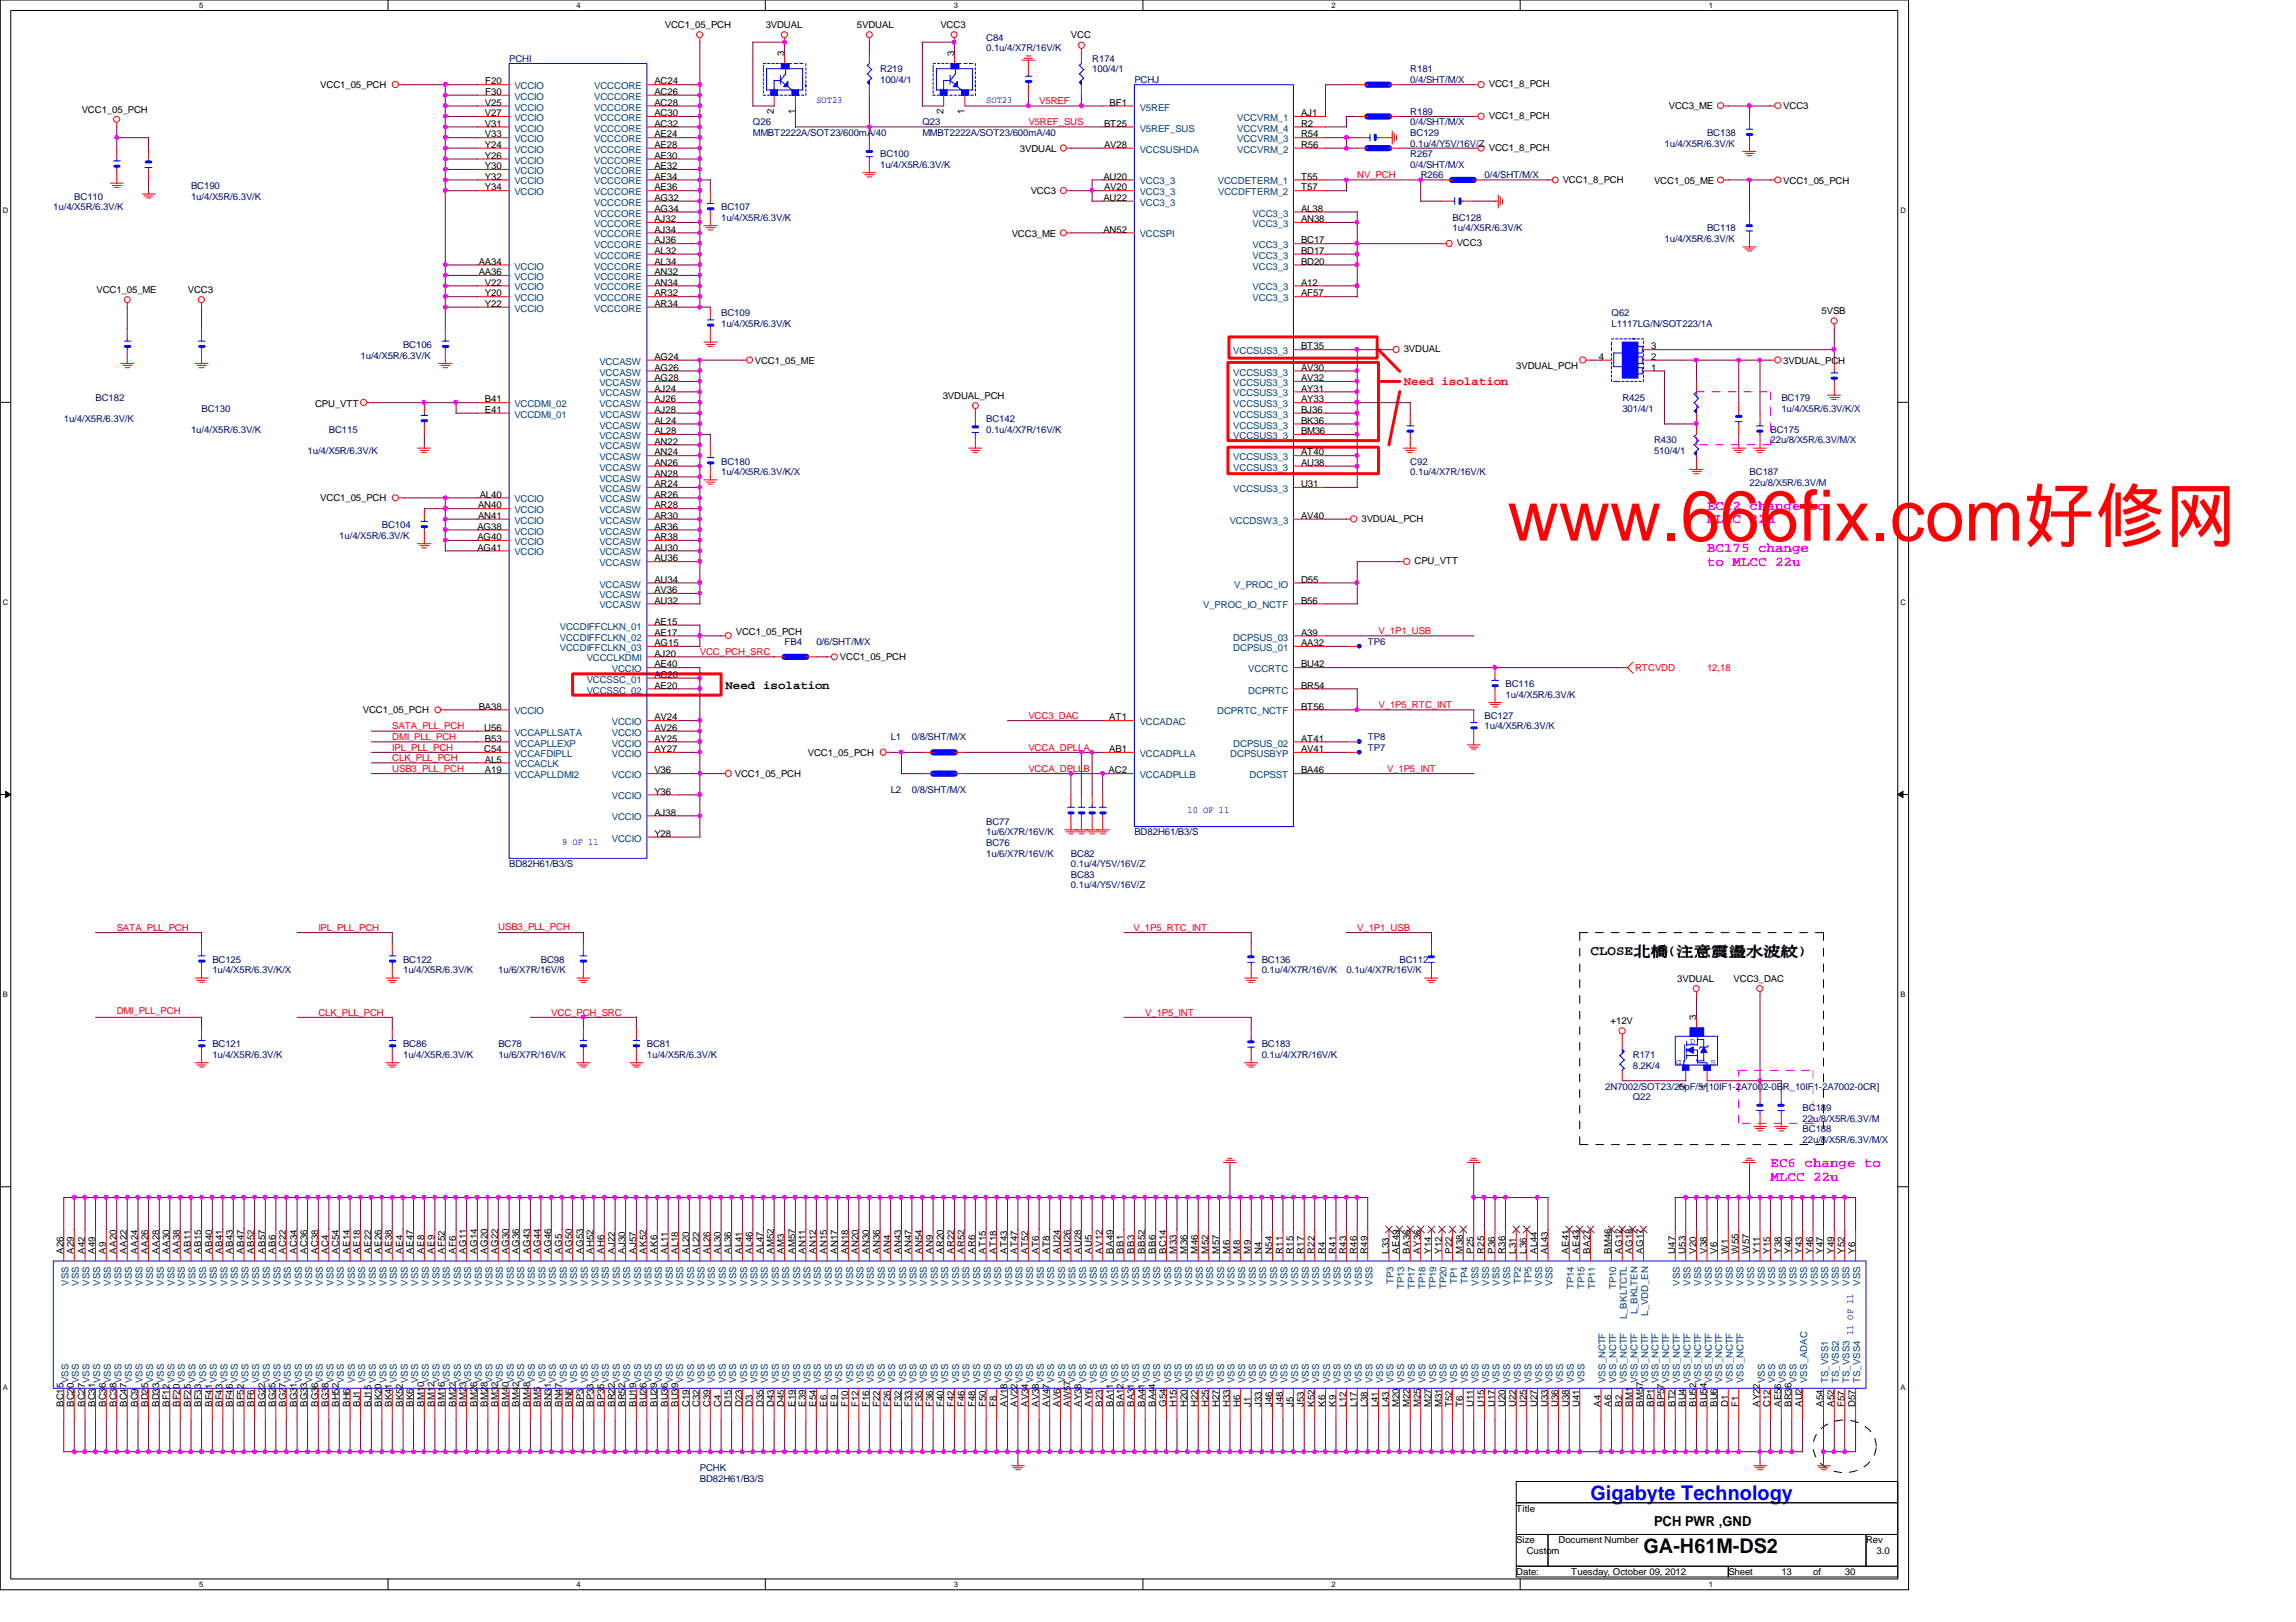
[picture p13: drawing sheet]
<svg xmlns="http://www.w3.org/2000/svg" width="297mm" height="210mm" viewBox="0 0 297 210" stroke-linecap="round" stroke-linejoin="round" font-family="sans-serif">
<defs><g id="words">
<text font-size="9.2" fill="#f00" x="195" y="70">www.666fix.com好修网</text>
<text font-size="2.6" fill="#00f" x="205.8" y="194.1">Gigabyte Technology</text>
<text font-size="2.6" x="212.6" y="201">GA-H61M-DS2</text>
<g font-size="1.8" fill="#f0f">
<text x="220.9" y="66">EC12 change to</text>
<text x="220.9" y="71.5">BC175 change</text>
<text x="220.9" y="67.7">MLCC 22u</text>
<text x="220.9" y="73.2">to MLCC 22u</text>
<text x="229.1" y="151">EC6 change to</text>
<text x="229.1" y="152.8">MLCC 22u</text>
</g>
<g font-size="1.8">
<text x="205.8" y="123.6">CLOSE北北(注注注注注注注)</text>
<text x="214" y="197.5">PCH PWR ,GND</text>
</g>
<text font-size="1.5" fill="#f00" x="181.6" y="49.8">Need isolation</text>
<text font-size="1.5" x="93.8" y="89.2">Need isolation</text>
<g font-size="1.2">
<text x="86" y="3.6">VCC1_05_PCH</text>
<text x="99.1" y="3.6">3VDUAL</text>
<text x="110.9" y="3.6">5VDUAL</text>
<text x="121.7" y="3.6">VCC3</text>
<text x="138.6" y="5">VCC</text>
<text x="41.4" y="11.4">VCC1_05_PCH</text>
<text x="62.8" y="10.9">F20</text>
<text x="84.7" y="10.9">AC24</text>
<text x="101.5" y="7.2" transform="rotate(-90 101.5 7.2)">3</text>
<text x="123.4" y="7.2" transform="rotate(-90 123.4 7.2)">3</text>
<text x="192.6" y="11.3">VCC1_8_PCH</text>
<text x="10.6" y="14.6">VCC1_05_PCH</text>
<text x="62.7" y="13.7">V25</text>
<text x="62.7" y="15">V27</text>
<text x="62.7" y="16.4">V31</text>
<text x="62.7" y="17.8">V33</text>
<text x="62.8" y="12.3">F30</text>
<text x="84.7" y="12.3">AC26</text>
<text x="84.7" y="13.7">AC28</text>
<text x="84.7" y="15">AC30</text>
<text x="84.7" y="16.4">AC32</text>
<text x="84.7" y="17.8">AE24</text>
<text x="100.1" y="14.7" transform="rotate(-90 100.1 14.7)">2</text>
<text x="102.9" y="14.7" transform="rotate(-90 102.9 14.7)">1</text>
<text x="122" y="14.7" transform="rotate(-90 122 14.7)">2</text>
<text x="124.8" y="14.7" transform="rotate(-90 124.8 14.7)">1</text>
<text x="142.8" y="16.4">BT25</text>
<text x="143.5" y="13.7">BF1</text>
<text x="168.3" y="15">AJ1</text>
<text x="168.3" y="16.4">R2</text>
<text x="168.3" y="17.8">R54</text>
<text x="192.6" y="15.4">VCC1_8_PCH</text>
<text x="215.9" y="14.1">VCC3_ME</text>
<text x="230.7" y="14.1">VCC3</text>
<text x="62.7" y="19.1">Y24</text>
<text x="62.7" y="20.5">Y26</text>
<text x="62.7" y="21.9">Y30</text>
<text x="62.7" y="23.2">Y32</text>
<text x="84.7" y="19.1">AE28</text>
<text x="84.7" y="20.5">AE30</text>
<text x="84.7" y="21.9">AE32</text>
<text x="84.7" y="23.2">AE34</text>
<text x="131.9" y="19.6">3VDUAL</text>
<text x="142.7" y="23.2">AU20</text>
<text x="142.8" y="19.1">AV28</text>
<text x="168.3" y="19.1">R56</text>
<text x="168.3" y="23.2">T55</text>
<text x="192.6" y="19.5">VCC1_8_PCH</text>
<text x="202.2" y="23.6">VCC1_8_PCH</text>
<text x="214" y="23.7">VCC1_05_ME</text>
<text x="230.7" y="23.7">VCC1_05_PCH</text>
<text x="62.7" y="24.6">Y34</text>
<text x="84.7" y="24.6">AE36</text>
<text x="84.7" y="26">AG32</text>
<text x="84.7" y="27.4">AG34</text>
<text x="84.7" y="28.7">AJ32</text>
<text x="133.3" y="25.1">VCC3</text>
<text x="142.7" y="26">AU22</text>
<text x="142.8" y="24.6">AV20</text>
<text x="168.3" y="24.6">T57</text>
<text x="168.3" y="27.4">AL38</text>
<text x="168.3" y="28.7">AN38</text>
<text x="61.9" y="34.2">AA34</text>
<text x="61.9" y="35.6">AA36</text>
<text x="84.7" y="30.1">AJ34</text>
<text x="84.7" y="31.5">AJ36</text>
<text x="84.7" y="32.9">AL32</text>
<text x="84.7" y="34.2">AL34</text>
<text x="84.7" y="35.6">AN32</text>
<text x="130.9" y="30.6">VCC3_ME</text>
<text x="142.7" y="30.1">AN52</text>
<text x="168.3" y="31.5">BC17</text>
<text x="168.3" y="32.9">BD17</text>
<text x="168.3" y="34.2">BD20</text>
<text x="188.5" y="31.8">VCC3</text>
<text x="12.5" y="37.9">VCC1_05_ME</text>
<text x="24.3" y="37.9">VCC3</text>
<text x="62.7" y="37">V22</text>
<text x="62.7" y="38.4">Y20</text>
<text x="62.7" y="39.7">Y22</text>
<text x="84.7" y="37">AN34</text>
<text x="84.7" y="38.4">AR32</text>
<text x="84.7" y="39.7">AR34</text>
<text x="168.3" y="37">A12</text>
<text x="168.3" y="38.4">AF57</text>
<text x="235.7" y="40.6">5VSB</text>
<text x="84.7" y="46.6">AG24</text>
<text x="84.7" y="48">AG26</text>
<text x="97.7" y="47.1">VCC1_05_ME</text>
<text x="168.3" y="45.2">BT35</text>
<text x="168.3" y="48">AV30</text>
<text x="181.6" y="45.6">3VDUAL</text>
<text x="196.2" y="47.8">3VDUAL_PCH</text>
<text x="206.8" y="46.6">4</text>
<text x="213.6" y="48">1</text>
<text x="213.6" y="46.6">2</text>
<text x="213.6" y="45.2">3</text>
<text x="230.7" y="47.1">3VDUAL_PCH</text>
<text x="40.8" y="52.7">CPU_VTT</text>
<text x="62.7" y="53.4">E41</text>
<text x="62.7" y="52.1">B41</text>
<text x="84.7" y="49.3">AG28</text>
<text x="84.7" y="50.7">AJ24</text>
<text x="84.7" y="52.1">AJ26</text>
<text x="84.7" y="53.4">AJ28</text>
<text x="122" y="51.6">3VDUAL_PCH</text>
<text x="168.3" y="49.3">AV32</text>
<text x="168.3" y="50.7">AY31</text>
<text x="168.3" y="52.1">AY33</text>
<text x="168.3" y="53.4">BJ36</text>
<text x="84.7" y="54.8">AL24</text>
<text x="84.7" y="56.2">AL28</text>
<text x="84.7" y="57.5">AN22</text>
<text x="84.7" y="58.9">AN24</text>
<text x="168.3" y="54.8">BK36</text>
<text x="168.3" y="56.2">BM36</text>
<text x="168.3" y="58.9">AT40</text>
<text x="41.4" y="64.9">VCC1_05_PCH</text>
<text x="61.8" y="65.8">AN40</text>
<text x="62.1" y="64.4">AL40</text>
<text x="84.7" y="60.3">AN26</text>
<text x="84.7" y="61.7">AN28</text>
<text x="84.7" y="63">AR24</text>
<text x="84.7" y="64.4">AR26</text>
<text x="84.7" y="65.8">AR28</text>
<text x="168.3" y="60.3">AU38</text>
<text x="168.3" y="63">U31</text>
<text x="61.8" y="68.5">AG38</text>
<text x="61.8" y="69.9">AG40</text>
<text x="61.8" y="71.2">AG41</text>
<text x="61.8" y="67.1">AN41</text>
<text x="84.7" y="67.1">AR30</text>
<text x="84.7" y="68.5">AR36</text>
<text x="84.7" y="69.9">AR38</text>
<text x="84.7" y="71.2">AU30</text>
<text x="168.3" y="67.1">AV40</text>
<text x="176.1" y="67.5">3VDUAL_PCH</text>
<text x="84.7" y="72.6">AU36</text>
<text x="84.7" y="75.4">AU34</text>
<text x="84.7" y="76.8">AV36</text>
<text x="168.3" y="75.4">D55</text>
<text x="183" y="73">CPU_VTT</text>
<text x="84.7" y="78.1">AU32</text>
<text x="84.7" y="80.9">AE15</text>
<text x="84.7" y="82.3">AE17</text>
<text x="84.7" y="83.6">AG15</text>
<text x="95.2" y="82.2">VCC1_05_PCH</text>
<text x="168.3" y="82.3">A39</text>
<text x="168.3" y="78.1">B56</text>
<text x="168.3" y="83.6">AA32</text>
<text x="84.7" y="85">AJ20</text>
<text x="84.7" y="86.4">AE40</text>
<text x="84.7" y="87.7">AC20</text>
<text x="84.7" y="89.1">AE20</text>
<text x="108.7" y="85.5">VCC1_05_PCH</text>
<text x="168.3" y="86.4">BU42</text>
<text x="168.3" y="89.1">BR54</text>
<text x="46.9" y="92.3">VCC1_05_PCH</text>
<text x="61.9" y="91.8">BA38</text>
<text x="62.7" y="94.6">U56</text>
<text x="62.7" y="96">B53</text>
<text x="84.7" y="93.2">AV24</text>
<text x="84.7" y="94.6">AV26</text>
<text x="84.7" y="96">AY25</text>
<text x="143.5" y="93.2">AT1</text>
<text x="168.3" y="91.8">BT56</text>
<text x="168.3" y="96">AT41</text>
<text x="62.7" y="97.3">C54</text>
<text x="62.7" y="100.1">A19</text>
<text x="62.7" y="98.7">AL5</text>
<text x="84.7" y="97.3">AY27</text>
<text x="84.7" y="100.1">V36</text>
<text x="95.1" y="100.6">VCC1_05_PCH</text>
<text x="104.5" y="97.8">VCC1_05_PCH</text>
<text x="143.4" y="100.1">AC2</text>
<text x="143.5" y="97.3">AB1</text>
<text x="168.3" y="100.1">BA46</text>
<text x="168.3" y="97.3">AV41</text>
<text x="84.7" y="102.8">Y36</text>
<text x="84.7" y="105.5">AJ38</text>
<text x="84.7" y="108.3">Y28</text>
<text x="217" y="127">3VDUAL</text>
<text x="224.3" y="127">VCC3_DAC</text>
<text x="208.4" y="132.5">+12V</text>
<text x="219.5" y="132" transform="rotate(-90 219.5 132)">3</text>
<text x="218.1" y="140.9" transform="rotate(-90 218.1 140.9)">2</text>
<text x="220.8" y="140.9" transform="rotate(-90 220.8 140.9)">1</text>
<text x="8.2" y="162.2" transform="rotate(-90 8.2 162.2)">A26</text>
<text x="9.6" y="162.2" transform="rotate(-90 9.6 162.2)">A29</text>
<text x="11" y="162.2" transform="rotate(-90 11 162.2)">A42</text>
<text x="12.3" y="162.2" transform="rotate(-90 12.3 162.2)">A49</text>
<text x="13.7" y="162.2" transform="rotate(-90 13.7 162.2)">A9</text>
<text x="15.1" y="162.2" transform="rotate(-90 15.1 162.2)">AA20</text>
<text x="16.4" y="162.2" transform="rotate(-90 16.4 162.2)">AA22</text>
<text x="17.8" y="162.2" transform="rotate(-90 17.8 162.2)">AA24</text>
<text x="19.2" y="162.2" transform="rotate(-90 19.2 162.2)">AA26</text>
<text x="20.6" y="162.2" transform="rotate(-90 20.6 162.2)">AA28</text>
<text x="21.9" y="162.2" transform="rotate(-90 21.9 162.2)">AA30</text>
<text x="23.3" y="162.2" transform="rotate(-90 23.3 162.2)">AA38</text>
<text x="24.7" y="162.2" transform="rotate(-90 24.7 162.2)">AB11</text>
<text x="26" y="162.2" transform="rotate(-90 26 162.2)">AB15</text>
<text x="27.4" y="162.2" transform="rotate(-90 27.4 162.2)">AB40</text>
<text x="28.8" y="162.2" transform="rotate(-90 28.8 162.2)">AB41</text>
<text x="30.1" y="162.2" transform="rotate(-90 30.1 162.2)">AB43</text>
<text x="31.5" y="162.2" transform="rotate(-90 31.5 162.2)">AB47</text>
<text x="32.9" y="162.2" transform="rotate(-90 32.9 162.2)">AB52</text>
<text x="34.3" y="162.2" transform="rotate(-90 34.3 162.2)">AB57</text>
<text x="35.6" y="162.2" transform="rotate(-90 35.6 162.2)">AB6</text>
<text x="37" y="162.2" transform="rotate(-90 37 162.2)">AC22</text>
<text x="38.4" y="162.2" transform="rotate(-90 38.4 162.2)">AC34</text>
<text x="39.7" y="162.2" transform="rotate(-90 39.7 162.2)">AC36</text>
<text x="41.1" y="162.2" transform="rotate(-90 41.1 162.2)">AC38</text>
<text x="42.5" y="162.2" transform="rotate(-90 42.5 162.2)">AC4</text>
<text x="43.9" y="162.2" transform="rotate(-90 43.9 162.2)">AC54</text>
<text x="45.3" y="162.2" transform="rotate(-90 45.3 162.2)">AE14</text>
<text x="46.6" y="162.2" transform="rotate(-90 46.6 162.2)">AE18</text>
<text x="48" y="162.2" transform="rotate(-90 48 162.2)">AE22</text>
<text x="49.4" y="162.2" transform="rotate(-90 49.4 162.2)">AE26</text>
<text x="50.7" y="162.2" transform="rotate(-90 50.7 162.2)">AE38</text>
<text x="52.1" y="162.2" transform="rotate(-90 52.1 162.2)">AE4</text>
<text x="53.5" y="162.2" transform="rotate(-90 53.5 162.2)">AE47</text>
<text x="54.9" y="162.2" transform="rotate(-90 54.9 162.2)">AE8</text>
<text x="56.2" y="162.2" transform="rotate(-90 56.2 162.2)">AE9</text>
<text x="57.6" y="162.2" transform="rotate(-90 57.6 162.2)">AF52</text>
<text x="59" y="162.2" transform="rotate(-90 59 162.2)">AF6</text>
<text x="60.3" y="162.2" transform="rotate(-90 60.3 162.2)">AG11</text>
<text x="61.7" y="162.2" transform="rotate(-90 61.7 162.2)">AG14</text>
<text x="63.1" y="162.2" transform="rotate(-90 63.1 162.2)">AG20</text>
<text x="64.4" y="162.2" transform="rotate(-90 64.4 162.2)">AG22</text>
<text x="65.8" y="162.2" transform="rotate(-90 65.8 162.2)">AG30</text>
<text x="67.2" y="162.2" transform="rotate(-90 67.2 162.2)">AG36</text>
<text x="68.6" y="162.2" transform="rotate(-90 68.6 162.2)">AG43</text>
<text x="69.9" y="162.2" transform="rotate(-90 69.9 162.2)">AG44</text>
<text x="71.3" y="162.2" transform="rotate(-90 71.3 162.2)">AG46</text>
<text x="72.7" y="162.2" transform="rotate(-90 72.7 162.2)">AG5</text>
<text x="74" y="162.2" transform="rotate(-90 74 162.2)">AG50</text>
<text x="75.4" y="162.2" transform="rotate(-90 75.4 162.2)">AG53</text>
<text x="76.8" y="162.2" transform="rotate(-90 76.8 162.2)">AH52</text>
<text x="78.1" y="162.2" transform="rotate(-90 78.1 162.2)">AH6</text>
<text x="79.5" y="162.2" transform="rotate(-90 79.5 162.2)">AJ22</text>
<text x="80.9" y="162.2" transform="rotate(-90 80.9 162.2)">AJ30</text>
<text x="82.3" y="162.2" transform="rotate(-90 82.3 162.2)">AJ57</text>
<text x="83.6" y="162.2" transform="rotate(-90 83.6 162.2)">AK52</text>
<text x="85" y="162.2" transform="rotate(-90 85 162.2)">AK6</text>
<text x="86.4" y="162.2" transform="rotate(-90 86.4 162.2)">AL11</text>
<text x="87.8" y="162.2" transform="rotate(-90 87.8 162.2)">AL18</text>
<text x="89.2" y="162.2" transform="rotate(-90 89.2 162.2)">AL20</text>
<text x="90.5" y="162.2" transform="rotate(-90 90.5 162.2)">AL22</text>
<text x="91.9" y="162.2" transform="rotate(-90 91.9 162.2)">AL26</text>
<text x="93.3" y="162.2" transform="rotate(-90 93.3 162.2)">AL30</text>
<text x="94.6" y="162.2" transform="rotate(-90 94.6 162.2)">AL36</text>
<text x="96" y="162.2" transform="rotate(-90 96 162.2)">AL41</text>
<text x="97.4" y="162.2" transform="rotate(-90 97.4 162.2)">AL46</text>
<text x="98.7" y="162.2" transform="rotate(-90 98.7 162.2)">AL47</text>
<text x="100.1" y="162.2" transform="rotate(-90 100.1 162.2)">AM52</text>
<text x="101.5" y="162.2" transform="rotate(-90 101.5 162.2)">AM3</text>
<text x="102.9" y="162.2" transform="rotate(-90 102.9 162.2)">AM57</text>
<text x="104.2" y="162.2" transform="rotate(-90 104.2 162.2)">AN11</text>
<text x="105.6" y="162.2" transform="rotate(-90 105.6 162.2)">AN12</text>
<text x="107" y="162.2" transform="rotate(-90 107 162.2)">AN15</text>
<text x="108.3" y="162.2" transform="rotate(-90 108.3 162.2)">AN17</text>
<text x="109.7" y="162.2" transform="rotate(-90 109.7 162.2)">AN18</text>
<text x="111.1" y="162.2" transform="rotate(-90 111.1 162.2)">AN20</text>
<text x="112.4" y="162.2" transform="rotate(-90 112.4 162.2)">AN30</text>
<text x="113.8" y="162.2" transform="rotate(-90 113.8 162.2)">AN36</text>
<text x="115.2" y="162.2" transform="rotate(-90 115.2 162.2)">AN4</text>
<text x="116.6" y="162.2" transform="rotate(-90 116.6 162.2)">AN43</text>
<text x="117.9" y="162.2" transform="rotate(-90 117.9 162.2)">AN47</text>
<text x="119.3" y="162.2" transform="rotate(-90 119.3 162.2)">AN54</text>
<text x="120.7" y="162.2" transform="rotate(-90 120.7 162.2)">AN9</text>
<text x="122" y="162.2" transform="rotate(-90 122 162.2)">AR20</text>
<text x="123.4" y="162.2" transform="rotate(-90 123.4 162.2)">AR22</text>
<text x="124.8" y="162.2" transform="rotate(-90 124.8 162.2)">AR52</text>
<text x="126.2" y="162.2" transform="rotate(-90 126.2 162.2)">AR6</text>
<text x="127.5" y="162.2" transform="rotate(-90 127.5 162.2)">AT15</text>
<text x="128.9" y="162.2" transform="rotate(-90 128.9 162.2)">AT18</text>
<text x="130.3" y="162.2" transform="rotate(-90 130.3 162.2)">AT43</text>
<text x="131.7" y="162.2" transform="rotate(-90 131.7 162.2)">AT47</text>
<text x="133" y="162.2" transform="rotate(-90 133 162.2)">AT52</text>
<text x="134.4" y="162.2" transform="rotate(-90 134.4 162.2)">AT6</text>
<text x="135.8" y="162.2" transform="rotate(-90 135.8 162.2)">AT8</text>
<text x="137.2" y="162.2" transform="rotate(-90 137.2 162.2)">AU24</text>
<text x="138.5" y="162.2" transform="rotate(-90 138.5 162.2)">AU26</text>
<text x="139.9" y="162.2" transform="rotate(-90 139.9 162.2)">AU28</text>
<text x="141.3" y="162.2" transform="rotate(-90 141.3 162.2)">AU5</text>
<text x="142.6" y="162.2" transform="rotate(-90 142.6 162.2)">AV12</text>
<text x="144" y="162.2" transform="rotate(-90 144 162.2)">BA49</text>
<text x="145.4" y="162.2" transform="rotate(-90 145.4 162.2)">BB1</text>
<text x="146.7" y="162.2" transform="rotate(-90 146.7 162.2)">BB3</text>
<text x="148.1" y="162.2" transform="rotate(-90 148.1 162.2)">BB52</text>
<text x="149.5" y="162.2" transform="rotate(-90 149.5 162.2)">BB6</text>
<text x="150.9" y="162.2" transform="rotate(-90 150.9 162.2)">BC14</text>
<text x="152.2" y="162.2" transform="rotate(-90 152.2 162.2)">M33</text>
<text x="153.6" y="162.2" transform="rotate(-90 153.6 162.2)">M36</text>
<text x="155" y="162.2" transform="rotate(-90 155 162.2)">M46</text>
<text x="156.3" y="162.2" transform="rotate(-90 156.3 162.2)">M52</text>
<text x="157.7" y="162.2" transform="rotate(-90 157.7 162.2)">M57</text>
<text x="159.1" y="162.2" transform="rotate(-90 159.1 162.2)">M6</text>
<text x="160.4" y="162.2" transform="rotate(-90 160.4 162.2)">M8</text>
<text x="161.8" y="162.2" transform="rotate(-90 161.8 162.2)">M9</text>
<text x="163.2" y="162.2" transform="rotate(-90 163.2 162.2)">N4</text>
<text x="164.6" y="162.2" transform="rotate(-90 164.6 162.2)">N54</text>
<text x="165.9" y="162.2" transform="rotate(-90 165.9 162.2)">R11</text>
<text x="167.3" y="162.2" transform="rotate(-90 167.3 162.2)">R15</text>
<text x="168.7" y="162.2" transform="rotate(-90 168.7 162.2)">R17</text>
<text x="170" y="162.2" transform="rotate(-90 170 162.2)">R22</text>
<text x="171.4" y="162.2" transform="rotate(-90 171.4 162.2)">R4</text>
<text x="172.8" y="162.2" transform="rotate(-90 172.8 162.2)">R41</text>
<text x="174.2" y="162.2" transform="rotate(-90 174.2 162.2)">R43</text>
<text x="175.6" y="162.2" transform="rotate(-90 175.6 162.2)">R46</text>
<text x="176.9" y="162.2" transform="rotate(-90 176.9 162.2)">R49</text>
<text x="179.7" y="162.2" transform="rotate(-90 179.7 162.2)">L33</text>
<text x="181" y="162.2" transform="rotate(-90 181 162.2)">AE49</text>
<text x="182.4" y="162.2" transform="rotate(-90 182.4 162.2)">BA36</text>
<text x="183.8" y="162.2" transform="rotate(-90 183.8 162.2)">AY36</text>
<text x="185.2" y="162.2" transform="rotate(-90 185.2 162.2)">Y14</text>
<text x="186.5" y="162.2" transform="rotate(-90 186.5 162.2)">Y12</text>
<text x="187.9" y="162.2" transform="rotate(-90 187.9 162.2)">P22</text>
<text x="189.3" y="162.2" transform="rotate(-90 189.3 162.2)">M38</text>
<text x="190.6" y="162.2" transform="rotate(-90 190.6 162.2)">P25</text>
<text x="192" y="162.2" transform="rotate(-90 192 162.2)">R25</text>
<text x="193.4" y="162.2" transform="rotate(-90 193.4 162.2)">P36</text>
<text x="194.7" y="162.2" transform="rotate(-90 194.7 162.2)">R36</text>
<text x="196.1" y="162.2" transform="rotate(-90 196.1 162.2)">L31</text>
<text x="197.5" y="162.2" transform="rotate(-90 197.5 162.2)">L36</text>
<text x="198.9" y="162.2" transform="rotate(-90 198.9 162.2)">AL44</text>
<text x="200.2" y="162.2" transform="rotate(-90 200.2 162.2)">AL43</text>
<text x="203" y="162.2" transform="rotate(-90 203 162.2)">AE41</text>
<text x="204.3" y="162.2" transform="rotate(-90 204.3 162.2)">AE43</text>
<text x="205.7" y="162.2" transform="rotate(-90 205.7 162.2)">BA27</text>
<text x="208.4" y="162.2" transform="rotate(-90 208.4 162.2)">BM46</text>
<text x="209.8" y="162.2" transform="rotate(-90 209.8 162.2)">AG12</text>
<text x="211.2" y="162.2" transform="rotate(-90 211.2 162.2)">AG18</text>
<text x="212.6" y="162.2" transform="rotate(-90 212.6 162.2)">AG17</text>
<text x="216.7" y="162.2" transform="rotate(-90 216.7 162.2)">U47</text>
<text x="218.1" y="162.2" transform="rotate(-90 218.1 162.2)">U53</text>
<text x="219.5" y="162.2" transform="rotate(-90 219.5 162.2)">V20</text>
<text x="220.8" y="162.2" transform="rotate(-90 220.8 162.2)">V38</text>
<text x="222.2" y="162.2" transform="rotate(-90 222.2 162.2)">V6</text>
<text x="223.6" y="162.2" transform="rotate(-90 223.6 162.2)">W1</text>
<text x="224.9" y="162.2" transform="rotate(-90 224.9 162.2)">W55</text>
<text x="226.3" y="162.2" transform="rotate(-90 226.3 162.2)">W57</text>
<text x="227.7" y="162.2" transform="rotate(-90 227.7 162.2)">Y11</text>
<text x="229" y="162.2" transform="rotate(-90 229 162.2)">Y15</text>
<text x="230.4" y="162.2" transform="rotate(-90 230.4 162.2)">Y38</text>
<text x="231.8" y="162.2" transform="rotate(-90 231.8 162.2)">Y40</text>
<text x="233.2" y="162.2" transform="rotate(-90 233.2 162.2)">Y43</text>
<text x="234.5" y="162.2" transform="rotate(-90 234.5 162.2)">Y46</text>
<text x="235.9" y="162.2" transform="rotate(-90 235.9 162.2)">Y47</text>
<text x="237.3" y="162.2" transform="rotate(-90 237.3 162.2)">Y49</text>
<text x="238.6" y="162.2" transform="rotate(-90 238.6 162.2)">Y52</text>
<text x="240" y="162.2" transform="rotate(-90 240 162.2)">Y6</text>
<text x="8.2" y="182.1" transform="rotate(-90 8.2 182.1)">BC15</text>
<text x="9.6" y="182.1" transform="rotate(-90 9.6 182.1)">BC20</text>
<text x="11" y="182.1" transform="rotate(-90 11 182.1)">BC27</text>
<text x="12.3" y="182.1" transform="rotate(-90 12.3 182.1)">BC31</text>
<text x="13.7" y="182.1" transform="rotate(-90 13.7 182.1)">BC36</text>
<text x="15.1" y="182.1" transform="rotate(-90 15.1 182.1)">BC38</text>
<text x="16.4" y="182.1" transform="rotate(-90 16.4 182.1)">BC47</text>
<text x="17.8" y="182.1" transform="rotate(-90 17.8 182.1)">BC9</text>
<text x="19.2" y="182.1" transform="rotate(-90 19.2 182.1)">BD25</text>
<text x="20.6" y="182.1" transform="rotate(-90 20.6 182.1)">BD33</text>
<text x="21.9" y="182.1" transform="rotate(-90 21.9 182.1)">BF12</text>
<text x="23.3" y="182.1" transform="rotate(-90 23.3 182.1)">BF20</text>
<text x="24.7" y="182.1" transform="rotate(-90 24.7 182.1)">BF25</text>
<text x="26" y="182.1" transform="rotate(-90 26 182.1)">BF33</text>
<text x="27.4" y="182.1" transform="rotate(-90 27.4 182.1)">BF41</text>
<text x="28.8" y="182.1" transform="rotate(-90 28.8 182.1)">BF43</text>
<text x="30.1" y="182.1" transform="rotate(-90 30.1 182.1)">BF46</text>
<text x="31.5" y="182.1" transform="rotate(-90 31.5 182.1)">BF52</text>
<text x="32.9" y="182.1" transform="rotate(-90 32.9 182.1)">BF6</text>
<text x="34.3" y="182.1" transform="rotate(-90 34.3 182.1)">BG22</text>
<text x="35.6" y="182.1" transform="rotate(-90 35.6 182.1)">BG25</text>
<text x="37" y="182.1" transform="rotate(-90 37 182.1)">BG27</text>
<text x="38.4" y="182.1" transform="rotate(-90 38.4 182.1)">BG31</text>
<text x="39.7" y="182.1" transform="rotate(-90 39.7 182.1)">BG33</text>
<text x="41.1" y="182.1" transform="rotate(-90 41.1 182.1)">BG36</text>
<text x="42.5" y="182.1" transform="rotate(-90 42.5 182.1)">BG38</text>
<text x="43.9" y="182.1" transform="rotate(-90 43.9 182.1)">BH52</text>
<text x="45.3" y="182.1" transform="rotate(-90 45.3 182.1)">BH6</text>
<text x="46.6" y="182.1" transform="rotate(-90 46.6 182.1)">BJ1</text>
<text x="48" y="182.1" transform="rotate(-90 48 182.1)">BJ15</text>
<text x="49.4" y="182.1" transform="rotate(-90 49.4 182.1)">BK20</text>
<text x="50.7" y="182.1" transform="rotate(-90 50.7 182.1)">BK41</text>
<text x="52.1" y="182.1" transform="rotate(-90 52.1 182.1)">BK52</text>
<text x="53.5" y="182.1" transform="rotate(-90 53.5 182.1)">BK6</text>
<text x="54.9" y="182.1" transform="rotate(-90 54.9 182.1)">BM10</text>
<text x="56.2" y="182.1" transform="rotate(-90 56.2 182.1)">BM12</text>
<text x="57.6" y="182.1" transform="rotate(-90 57.6 182.1)">BM16</text>
<text x="59" y="182.1" transform="rotate(-90 59 182.1)">BM22</text>
<text x="60.3" y="182.1" transform="rotate(-90 60.3 182.1)">BM23</text>
<text x="61.7" y="182.1" transform="rotate(-90 61.7 182.1)">BM26</text>
<text x="63.1" y="182.1" transform="rotate(-90 63.1 182.1)">BM28</text>
<text x="64.4" y="182.1" transform="rotate(-90 64.4 182.1)">BM32</text>
<text x="65.8" y="182.1" transform="rotate(-90 65.8 182.1)">BM40</text>
<text x="67.2" y="182.1" transform="rotate(-90 67.2 182.1)">BM42</text>
<text x="68.6" y="182.1" transform="rotate(-90 68.6 182.1)">BM48</text>
<text x="69.9" y="182.1" transform="rotate(-90 69.9 182.1)">BM5</text>
<text x="71.3" y="182.1" transform="rotate(-90 71.3 182.1)">BN31</text>
<text x="72.7" y="182.1" transform="rotate(-90 72.7 182.1)">BN47</text>
<text x="74" y="182.1" transform="rotate(-90 74 182.1)">BN6</text>
<text x="75.4" y="182.1" transform="rotate(-90 75.4 182.1)">BP3</text>
<text x="76.8" y="182.1" transform="rotate(-90 76.8 182.1)">BP33</text>
<text x="78.1" y="182.1" transform="rotate(-90 78.1 182.1)">BP35</text>
<text x="79.5" y="182.1" transform="rotate(-90 79.5 182.1)">BR22</text>
<text x="80.9" y="182.1" transform="rotate(-90 80.9 182.1)">BR52</text>
<text x="82.3" y="182.1" transform="rotate(-90 82.3 182.1)">BU19</text>
<text x="83.6" y="182.1" transform="rotate(-90 83.6 182.1)">BU26</text>
<text x="85" y="182.1" transform="rotate(-90 85 182.1)">BU29</text>
<text x="86.4" y="182.1" transform="rotate(-90 86.4 182.1)">BU36</text>
<text x="87.8" y="182.1" transform="rotate(-90 87.8 182.1)">BU39</text>
<text x="89.2" y="182.1" transform="rotate(-90 89.2 182.1)">C19</text>
<text x="90.5" y="182.1" transform="rotate(-90 90.5 182.1)">C32</text>
<text x="91.9" y="182.1" transform="rotate(-90 91.9 182.1)">C39</text>
<text x="93.3" y="182.1" transform="rotate(-90 93.3 182.1)">C4</text>
<text x="94.6" y="182.1" transform="rotate(-90 94.6 182.1)">D15</text>
<text x="96" y="182.1" transform="rotate(-90 96 182.1)">D23</text>
<text x="97.4" y="182.1" transform="rotate(-90 97.4 182.1)">D3</text>
<text x="98.7" y="182.1" transform="rotate(-90 98.7 182.1)">D35</text>
<text x="100.1" y="182.1" transform="rotate(-90 100.1 182.1)">D43</text>
<text x="101.5" y="182.1" transform="rotate(-90 101.5 182.1)">D45</text>
<text x="102.9" y="182.1" transform="rotate(-90 102.9 182.1)">E19</text>
<text x="104.2" y="182.1" transform="rotate(-90 104.2 182.1)">E39</text>
<text x="105.6" y="182.1" transform="rotate(-90 105.6 182.1)">E54</text>
<text x="107" y="182.1" transform="rotate(-90 107 182.1)">E6</text>
<text x="108.3" y="182.1" transform="rotate(-90 108.3 182.1)">E9</text>
<text x="109.7" y="182.1" transform="rotate(-90 109.7 182.1)">F10</text>
<text x="111.1" y="182.1" transform="rotate(-90 111.1 182.1)">F12</text>
<text x="112.4" y="182.1" transform="rotate(-90 112.4 182.1)">F16</text>
<text x="113.8" y="182.1" transform="rotate(-90 113.8 182.1)">F22</text>
<text x="115.2" y="182.1" transform="rotate(-90 115.2 182.1)">F26</text>
<text x="116.6" y="182.1" transform="rotate(-90 116.6 182.1)">F32</text>
<text x="117.9" y="182.1" transform="rotate(-90 117.9 182.1)">F33</text>
<text x="119.3" y="182.1" transform="rotate(-90 119.3 182.1)">F35</text>
<text x="120.7" y="182.1" transform="rotate(-90 120.7 182.1)">F36</text>
<text x="122" y="182.1" transform="rotate(-90 122 182.1)">F40</text>
<text x="123.4" y="182.1" transform="rotate(-90 123.4 182.1)">F42</text>
<text x="124.8" y="182.1" transform="rotate(-90 124.8 182.1)">F46</text>
<text x="126.2" y="182.1" transform="rotate(-90 126.2 182.1)">F48</text>
<text x="127.5" y="182.1" transform="rotate(-90 127.5 182.1)">F50</text>
<text x="128.9" y="182.1" transform="rotate(-90 128.9 182.1)">F8</text>
<text x="130.3" y="182.1" transform="rotate(-90 130.3 182.1)">AV18</text>
<text x="131.7" y="182.1" transform="rotate(-90 131.7 182.1)">AV22</text>
<text x="133" y="182.1" transform="rotate(-90 133 182.1)">AV34</text>
<text x="134.4" y="182.1" transform="rotate(-90 134.4 182.1)">AV38</text>
<text x="135.8" y="182.1" transform="rotate(-90 135.8 182.1)">AV47</text>
<text x="137.2" y="182.1" transform="rotate(-90 137.2 182.1)">AV6</text>
<text x="138.5" y="182.1" transform="rotate(-90 138.5 182.1)">AW57</text>
<text x="139.9" y="182.1" transform="rotate(-90 139.9 182.1)">AY38</text>
<text x="141.3" y="182.1" transform="rotate(-90 141.3 182.1)">AY6</text>
<text x="142.6" y="182.1" transform="rotate(-90 142.6 182.1)">B23</text>
<text x="144" y="182.1" transform="rotate(-90 144 182.1)">BA11</text>
<text x="145.4" y="182.1" transform="rotate(-90 145.4 182.1)">BA12</text>
<text x="146.7" y="182.1" transform="rotate(-90 146.7 182.1)">BA31</text>
<text x="148.1" y="182.1" transform="rotate(-90 148.1 182.1)">BA41</text>
<text x="149.5" y="182.1" transform="rotate(-90 149.5 182.1)">BA44</text>
<text x="150.9" y="182.1" transform="rotate(-90 150.9 182.1)">G54</text>
<text x="152.2" y="182.1" transform="rotate(-90 152.2 182.1)">H15</text>
<text x="153.6" y="182.1" transform="rotate(-90 153.6 182.1)">H20</text>
<text x="155" y="182.1" transform="rotate(-90 155 182.1)">H22</text>
<text x="156.3" y="182.1" transform="rotate(-90 156.3 182.1)">H25</text>
<text x="157.7" y="182.1" transform="rotate(-90 157.7 182.1)">H27</text>
<text x="159.1" y="182.1" transform="rotate(-90 159.1 182.1)">H33</text>
<text x="160.4" y="182.1" transform="rotate(-90 160.4 182.1)">H6</text>
<text x="161.8" y="182.1" transform="rotate(-90 161.8 182.1)">J1</text>
<text x="163.2" y="182.1" transform="rotate(-90 163.2 182.1)">J33</text>
<text x="164.6" y="182.1" transform="rotate(-90 164.6 182.1)">J46</text>
<text x="165.9" y="182.1" transform="rotate(-90 165.9 182.1)">J48</text>
<text x="167.3" y="182.1" transform="rotate(-90 167.3 182.1)">J5</text>
<text x="168.7" y="182.1" transform="rotate(-90 168.7 182.1)">J53</text>
<text x="170" y="182.1" transform="rotate(-90 170 182.1)">K52</text>
<text x="171.4" y="182.1" transform="rotate(-90 171.4 182.1)">K6</text>
<text x="172.8" y="182.1" transform="rotate(-90 172.8 182.1)">K9</text>
<text x="174.2" y="182.1" transform="rotate(-90 174.2 182.1)">L12</text>
<text x="175.6" y="182.1" transform="rotate(-90 175.6 182.1)">L17</text>
<text x="176.9" y="182.1" transform="rotate(-90 176.9 182.1)">L38</text>
<text x="178.3" y="182.1" transform="rotate(-90 178.3 182.1)">L41</text>
<text x="179.7" y="182.1" transform="rotate(-90 179.7 182.1)">L43</text>
<text x="181" y="182.1" transform="rotate(-90 181 182.1)">M20</text>
<text x="182.4" y="182.1" transform="rotate(-90 182.4 182.1)">M22</text>
<text x="183.8" y="182.1" transform="rotate(-90 183.8 182.1)">M25</text>
<text x="185.2" y="182.1" transform="rotate(-90 185.2 182.1)">M27</text>
<text x="186.5" y="182.1" transform="rotate(-90 186.5 182.1)">M31</text>
<text x="187.9" y="182.1" transform="rotate(-90 187.9 182.1)">T52</text>
<text x="189.3" y="182.1" transform="rotate(-90 189.3 182.1)">T6</text>
<text x="190.6" y="182.1" transform="rotate(-90 190.6 182.1)">U11</text>
<text x="192" y="182.1" transform="rotate(-90 192 182.1)">U15</text>
<text x="193.4" y="182.1" transform="rotate(-90 193.4 182.1)">U17</text>
<text x="194.7" y="182.1" transform="rotate(-90 194.7 182.1)">U20</text>
<text x="196.1" y="182.1" transform="rotate(-90 196.1 182.1)">U22</text>
<text x="197.5" y="182.1" transform="rotate(-90 197.5 182.1)">U25</text>
<text x="198.9" y="182.1" transform="rotate(-90 198.9 182.1)">U27</text>
<text x="200.2" y="182.1" transform="rotate(-90 200.2 182.1)">U33</text>
<text x="201.6" y="182.1" transform="rotate(-90 201.6 182.1)">U36</text>
<text x="203" y="182.1" transform="rotate(-90 203 182.1)">U38</text>
<text x="204.3" y="182.1" transform="rotate(-90 204.3 182.1)">U41</text>
<text x="207.1" y="182.1" transform="rotate(-90 207.1 182.1)">A4</text>
<text x="208.4" y="182.1" transform="rotate(-90 208.4 182.1)">A6</text>
<text x="209.8" y="182.1" transform="rotate(-90 209.8 182.1)">B2</text>
<text x="211.2" y="182.1" transform="rotate(-90 211.2 182.1)">BM1</text>
<text x="212.6" y="182.1" transform="rotate(-90 212.6 182.1)">BM57</text>
<text x="213.9" y="182.1" transform="rotate(-90 213.9 182.1)">BP1</text>
<text x="215.3" y="182.1" transform="rotate(-90 215.3 182.1)">BP57</text>
<text x="216.7" y="182.1" transform="rotate(-90 216.7 182.1)">BT2</text>
<text x="218.1" y="182.1" transform="rotate(-90 218.1 182.1)">BU4</text>
<text x="219.5" y="182.1" transform="rotate(-90 219.5 182.1)">BU52</text>
<text x="220.8" y="182.1" transform="rotate(-90 220.8 182.1)">BU54</text>
<text x="222.2" y="182.1" transform="rotate(-90 222.2 182.1)">BU6</text>
<text x="223.6" y="182.1" transform="rotate(-90 223.6 182.1)">D1</text>
<text x="224.9" y="182.1" transform="rotate(-90 224.9 182.1)">F1</text>
<text x="227.7" y="182.1" transform="rotate(-90 227.7 182.1)">AY22</text>
<text x="229" y="182.1" transform="rotate(-90 229 182.1)">C12</text>
<text x="230.4" y="182.1" transform="rotate(-90 230.4 182.1)">AE56</text>
<text x="231.8" y="182.1" transform="rotate(-90 231.8 182.1)">BR36</text>
<text x="233.2" y="182.1" transform="rotate(-90 233.2 182.1)">AU2</text>
<text x="235.9" y="182.1" transform="rotate(-90 235.9 182.1)">A54</text>
<text x="237.3" y="182.1" transform="rotate(-90 237.3 182.1)">A52</text>
<text x="238.6" y="182.1" transform="rotate(-90 238.6 182.1)">F57</text>
<text x="240" y="182.1" transform="rotate(-90 240 182.1)">D57</text>
<text x="196.2" y="195.6">Title</text>
<text x="196.2" y="199.7">Size</text>
<text x="196.2" y="203.8">Date:</text>
<text x="197.5" y="201.1">Custom</text>
<text x="201.6" y="199.7">Document Number</text>
<text x="203.3" y="203.8">Tuesday, October 09, 2012</text>
<text x="223.6" y="203.8">Sheet</text>
<text x="230.5" y="203.8">13</text>
<text x="234.6" y="203.8">of</text>
<text x="238.7" y="203.8">30</text>
<text x="241.4" y="199.7">Rev</text>
<text x="242.8" y="201.1">3.0</text>
</g>
<g font-size="1.2" fill="#000080">
<text x="127.6" y="5.2">C84</text>
<text x="65.9" y="8">PCHI</text>
<text x="113.9" y="9.4">R219</text>
<text x="113.9" y="10.7">100/4/1</text>
<text x="127.6" y="6.6">0.1u/4/X7R/16V/K</text>
<text x="141.3" y="8">R174</text>
<text x="141.3" y="9.4">100/4/1</text>
<text x="146.8" y="10.7">PCHJ</text>
<text x="182.5" y="9.4">R181</text>
<text x="182.5" y="10.7">0/4/SHT/M/X</text>
<text x="97.4" y="16.2">Q26</text>
<text x="97.4" y="17.6">MMBT2222A/SOT23/600mA/40</text>
<text x="119.3" y="16.2">Q23</text>
<text x="119.3" y="17.6">MMBT2222A/SOT23/600mA/40</text>
<text x="182.5" y="17.6">BC129</text>
<text x="182.5" y="14.9">R189</text>
<text x="182.5" y="16.2">0/4/SHT/M/X</text>
<text x="220.8" y="17.6">BC138</text>
<text x="113.9" y="20.3">BC100</text>
<text x="113.9" y="21.7">1u/4/X5R/6.3V/K</text>
<text x="182.5" y="19">0.1u/4/Y5V/16V/Z</text>
<text x="182.5" y="20.3">R267</text>
<text x="182.5" y="21.7">0/4/SHT/M/X</text>
<text x="183.8" y="23.1">R266</text>
<text x="192.1" y="23.1">0/4/SHT/M/X</text>
<text x="215.3" y="19">1u/4/X5R/6.3V/K</text>
<text x="6.9" y="27.2">1u/4/X5R/6.3V/K</text>
<text x="9.6" y="25.8">BC110</text>
<text x="24.7" y="24.4">BC190</text>
<text x="24.7" y="25.8">1u/4/X5R/6.3V/K</text>
<text x="93.3" y="27.2">BC107</text>
<text x="93.3" y="28.6">1u/4/X5R/6.3V/K</text>
<text x="187.9" y="28.6">BC128</text>
<text x="187.9" y="29.9">1u/4/X5R/6.3V/K</text>
<text x="220.8" y="29.9">BC118</text>
<text x="215.3" y="31.3">1u/4/X5R/6.3V/K</text>
<text x="93.3" y="40.9">BC109</text>
<text x="208.5" y="40.9">Q62</text>
<text x="46.6" y="46.4">1u/4/X5R/6.3V/K</text>
<text x="52.2" y="45">BC106</text>
<text x="93.3" y="42.3">1u/4/X5R/6.3V/K</text>
<text x="208.5" y="42.3">L1117LG/N/SOT223/1A</text>
<text x="12.4" y="51.9">BC182</text>
<text x="26.1" y="53.3">BC130</text>
<text x="209.9" y="51.9">R425</text>
<text x="209.9" y="53.3">301/4/1</text>
<text x="230.5" y="51.9">BC179</text>
<text x="230.5" y="53.3">1u/4/X5R/6.3V/K/X</text>
<text x="8.3" y="54.6">1u/4/X5R/6.3V/K</text>
<text x="24.7" y="56">1u/4/X5R/6.3V/K</text>
<text x="39.8" y="58.7">1u/4/X5R/6.3V/K</text>
<text x="42.5" y="56">BC115</text>
<text x="127.6" y="54.6">BC142</text>
<text x="127.6" y="56">0.1u/4/X7R/16V/K</text>
<text x="214" y="57.4">R430</text>
<text x="214" y="58.7">510/4/1</text>
<text x="229.1" y="56">BC175</text>
<text x="229.1" y="57.4">22u/8/X5R/6.3V/M/X</text>
<text x="93.3" y="60.1">BC180</text>
<text x="93.3" y="61.5">1u/4/X5R/6.3V/K/X</text>
<text x="182.5" y="60.1">C92</text>
<text x="182.5" y="61.5">0.1u/4/X7R/16V/K</text>
<text x="226.4" y="61.5">BC187</text>
<text x="226.4" y="62.9">22u/8/X5R/6.3V/M</text>
<text x="43.9" y="69.7">1u/4/X5R/6.3V/K</text>
<text x="49.4" y="68.3">BC104</text>
<text x="101.5" y="83.4">FB4</text>
<text x="105.6" y="83.4">0/6/SHT/M/X</text>
<text x="177" y="83.4">TP6</text>
<text x="194.8" y="88.9">BC116</text>
<text x="115.2" y="95.8">L1</text>
<text x="118" y="95.8">0/8/SHT/M/X</text>
<text x="177" y="95.8">TP8</text>
<text x="192.1" y="93">BC127</text>
<text x="192.1" y="94.4">1u/4/X5R/6.3V/K</text>
<text x="194.8" y="90.3">1u/4/X5R/6.3V/K</text>
<text x="177" y="97.2">TP7</text>
<text x="115.2" y="102.6">L2</text>
<text x="118" y="102.6">0/8/SHT/M/X</text>
<text x="127.6" y="106.7">BC77</text>
<text x="65.9" y="112.2">BD82H61/B3/S</text>
<text x="127.6" y="108.1">1u/6/X7R/16V/K</text>
<text x="127.6" y="109.5">BC76</text>
<text x="127.6" y="110.9">1u/6/X7R/16V/K</text>
<text x="138.6" y="113.6">BC83</text>
<text x="138.6" y="110.9">BC82</text>
<text x="138.6" y="112.2">0.1u/4/Y5V/16V/Z</text>
<text x="146.8" y="108.1">BD82H61/B3/S</text>
<text x="138.6" y="115">0.1u/4/Y5V/16V/Z</text>
<text x="27.5" y="124.6">BC125</text>
<text x="27.5" y="125.9">1u/4/X5R/6.3V/K/X</text>
<text x="52.2" y="124.6">BC122</text>
<text x="52.2" y="125.9">1u/4/X5R/6.3V/K</text>
<text x="64.5" y="125.9">1u/6/X7R/16V/K</text>
<text x="70" y="124.6">BC98</text>
<text x="163.2" y="124.6">BC136</text>
<text x="163.2" y="125.9">0.1u/4/X7R/16V/K</text>
<text x="174.2" y="125.9">0.1u/4/X7R/16V/K</text>
<text x="181.1" y="124.6">BC112</text>
<text x="27.5" y="135.6">BC121</text>
<text x="27.5" y="136.9">1u/4/X5R/6.3V/K</text>
<text x="52.2" y="135.6">BC86</text>
<text x="52.2" y="136.9">1u/4/X5R/6.3V/K</text>
<text x="64.5" y="135.6">BC78</text>
<text x="64.5" y="136.9">1u/6/X7R/16V/K</text>
<text x="83.7" y="135.6">BC81</text>
<text x="83.7" y="136.9">1u/4/X5R/6.3V/K</text>
<text x="163.2" y="135.6">BC183</text>
<text x="163.2" y="136.9">0.1u/4/X7R/16V/K</text>
<text x="211.2" y="136.9">R171</text>
<text x="207.7" y="141">2N7002/SOT23/25pF/5/[10IF1-2A7002-0BR_10IF1-2A7002-0CR]</text>
<text x="211.2" y="142.4">Q22</text>
<text x="211.2" y="138.3">8.2K/4</text>
<text x="233.2" y="143.8">BC189</text>
<text x="233.2" y="146.5">BC188</text>
<text x="233.2" y="147.9">22u/8/X5R/6.3V/M/X</text>
<text x="233.2" y="145.2">22u/8/X5R/6.3V/M</text>
<text x="90.5" y="190.4">PCHK</text>
<text x="90.5" y="191.8">BD82H61/B3/S</text>
</g>
<g font-size="1.2" fill="#004080">
<text x="66.5" y="11.6">VCCIO</text>
<text x="76.9" y="11.6">VCCCORE</text>
<text x="66.5" y="12.9">VCCIO</text>
<text x="66.5" y="14.3">VCCIO</text>
<text x="66.5" y="15.7">VCCIO</text>
<text x="66.5" y="17">VCCIO</text>
<text x="76.9" y="12.9">VCCCORE</text>
<text x="76.9" y="14.3">VCCCORE</text>
<text x="76.9" y="15.7">VCCCORE</text>
<text x="76.9" y="17">VCCCORE</text>
<text x="147.4" y="14.3">V5REF</text>
<text x="147.4" y="17">V5REF_SUS</text>
<text x="160.1" y="15.7">VCCVRM_1</text>
<text x="160.1" y="17">VCCVRM_4</text>
<text x="66.5" y="18.4">VCCIO</text>
<text x="66.5" y="19.8">VCCIO</text>
<text x="66.5" y="21.2">VCCIO</text>
<text x="66.5" y="22.5">VCCIO</text>
<text x="66.5" y="23.9">VCCIO</text>
<text x="76.9" y="18.4">VCCCORE</text>
<text x="76.9" y="19.8">VCCCORE</text>
<text x="76.9" y="21.2">VCCCORE</text>
<text x="76.9" y="22.5">VCCCORE</text>
<text x="76.9" y="23.9">VCCCORE</text>
<text x="147.4" y="19.8">VCCSUSHDA</text>
<text x="147.4" y="23.9">VCC3_3</text>
<text x="157.6" y="23.9">VCCDETERM_1</text>
<text x="160.1" y="18.4">VCCVRM_3</text>
<text x="160.1" y="19.8">VCCVRM_2</text>
<text x="66.5" y="25.3">VCCIO</text>
<text x="76.9" y="25.3">VCCCORE</text>
<text x="76.9" y="26.6">VCCCORE</text>
<text x="76.9" y="28">VCCCORE</text>
<text x="76.9" y="29.4">VCCCORE</text>
<text x="147.4" y="25.3">VCC3_3</text>
<text x="147.4" y="26.6">VCC3_3</text>
<text x="157.6" y="25.3">VCCDFTERM_2</text>
<text x="162" y="28">VCC3_3</text>
<text x="162" y="29.4">VCC3_3</text>
<text x="66.5" y="34.9">VCCIO</text>
<text x="76.9" y="30.7">VCCCORE</text>
<text x="76.9" y="32.1">VCCCORE</text>
<text x="76.9" y="33.5">VCCCORE</text>
<text x="76.9" y="34.9">VCCCORE</text>
<text x="147.4" y="30.7">VCCSPI</text>
<text x="162" y="32.1">VCC3_3</text>
<text x="162" y="33.5">VCC3_3</text>
<text x="162" y="34.9">VCC3_3</text>
<text x="66.5" y="36.2">VCCIO</text>
<text x="66.5" y="37.6">VCCIO</text>
<text x="66.5" y="39">VCCIO</text>
<text x="66.5" y="40.3">VCCIO</text>
<text x="76.9" y="36.2">VCCCORE</text>
<text x="76.9" y="37.6">VCCCORE</text>
<text x="76.9" y="39">VCCCORE</text>
<text x="76.9" y="40.3">VCCCORE</text>
<text x="162" y="37.6">VCC3_3</text>
<text x="162" y="39">VCC3_3</text>
<text x="77.6" y="47.2">VCCASW</text>
<text x="159.6" y="45.8">VCCSUS3_3</text>
<text x="66.5" y="52.7">VCCDMI_02</text>
<text x="77.6" y="48.6">VCCASW</text>
<text x="77.6" y="50">VCCASW</text>
<text x="77.6" y="51.3">VCCASW</text>
<text x="77.6" y="52.7">VCCASW</text>
<text x="159.6" y="48.6">VCCSUS3_3</text>
<text x="159.6" y="50">VCCSUS3_3</text>
<text x="159.6" y="51.3">VCCSUS3_3</text>
<text x="159.6" y="52.7">VCCSUS3_3</text>
<text x="66.5" y="54.1">VCCDMI_01</text>
<text x="77.6" y="54.1">VCCASW</text>
<text x="77.6" y="55.5">VCCASW</text>
<text x="77.6" y="56.8">VCCASW</text>
<text x="77.6" y="58.2">VCCASW</text>
<text x="77.6" y="59.6">VCCASW</text>
<text x="159.6" y="54.1">VCCSUS3_3</text>
<text x="159.6" y="55.5">VCCSUS3_3</text>
<text x="159.6" y="56.8">VCCSUS3_3</text>
<text x="159.6" y="59.6">VCCSUS3_3</text>
<text x="66.5" y="65">VCCIO</text>
<text x="77.6" y="60.9">VCCASW</text>
<text x="77.6" y="62.3">VCCASW</text>
<text x="77.6" y="63.7">VCCASW</text>
<text x="77.6" y="65">VCCASW</text>
<text x="159.6" y="60.9">VCCSUS3_3</text>
<text x="159.6" y="63.7">VCCSUS3_3</text>
<text x="66.5" y="66.4">VCCIO</text>
<text x="66.5" y="67.8">VCCIO</text>
<text x="66.5" y="69.2">VCCIO</text>
<text x="66.5" y="70.5">VCCIO</text>
<text x="66.5" y="71.9">VCCIO</text>
<text x="77.6" y="66.4">VCCASW</text>
<text x="77.6" y="67.8">VCCASW</text>
<text x="77.6" y="69.2">VCCASW</text>
<text x="77.6" y="70.5">VCCASW</text>
<text x="77.6" y="71.9">VCCASW</text>
<text x="159.1" y="67.8">VCCDSW3_3</text>
<text x="77.6" y="73.3">VCCASW</text>
<text x="77.6" y="76">VCCASW</text>
<text x="77.6" y="77.4">VCCASW</text>
<text x="159.7" y="76">V_PROC_IO</text>
<text x="72.4" y="81.5">VCCDIFFCLKN_01</text>
<text x="72.4" y="82.9">VCCDIFFCLKN_02</text>
<text x="77.6" y="78.7">VCCASW</text>
<text x="155.7" y="78.7">V_PROC_IO_NCTF</text>
<text x="159.6" y="82.9">DCPSUS_03</text>
<text x="72.4" y="84.2">VCCDIFFCLKN_03</text>
<text x="75.9" y="85.6">VCCCLKDMI</text>
<text x="75.9" y="88.3">VCCSSC_01</text>
<text x="75.9" y="89.7">VCCSSC_02</text>
<text x="79.2" y="87">VCCIO</text>
<text x="159.6" y="84.2">DCPSUS_01</text>
<text x="161.5" y="87">VCCRTC</text>
<text x="161.5" y="89.7">DCPRTC</text>
<text x="66.5" y="95.2">VCCAPLLSATA</text>
<text x="66.5" y="92.5">VCCIO</text>
<text x="79.2" y="93.9">VCCIO</text>
<text x="79.2" y="95.2">VCCIO</text>
<text x="147.4" y="93.9">VCCADAC</text>
<text x="157.5" y="92.5">DCPRTC_NCTF</text>
<text x="66.5" y="100.7">VCCAPLLDMI2</text>
<text x="66.5" y="96.6">VCCAPLLEXP</text>
<text x="66.5" y="98">VCCAFDIPLL</text>
<text x="66.5" y="99.3">VCCACLK</text>
<text x="79.2" y="96.6">VCCIO</text>
<text x="79.2" y="98">VCCIO</text>
<text x="79.2" y="100.7">VCCIO</text>
<text x="147.4" y="98">VCCADPLLA</text>
<text x="147.4" y="100.7">VCCADPLLB</text>
<text x="159.2" y="98">DCPSUSBYP</text>
<text x="159.6" y="96.6">DCPSUS_02</text>
<text x="161.7" y="100.7">DCPSST</text>
<text x="79.2" y="103.5">VCCIO</text>
<text x="79.2" y="106.2">VCCIO</text>
<text x="79.2" y="108.9">VCCIO</text>
<text x="8.8" y="166.4" transform="rotate(-90 8.8 166.4)">VSS</text>
<text x="10.2" y="166.4" transform="rotate(-90 10.2 166.4)">VSS</text>
<text x="11.6" y="166.4" transform="rotate(-90 11.6 166.4)">VSS</text>
<text x="13" y="166.4" transform="rotate(-90 13 166.4)">VSS</text>
<text x="14.3" y="166.4" transform="rotate(-90 14.3 166.4)">VSS</text>
<text x="15.7" y="166.4" transform="rotate(-90 15.7 166.4)">VSS</text>
<text x="17.1" y="166.4" transform="rotate(-90 17.1 166.4)">VSS</text>
<text x="18.5" y="166.4" transform="rotate(-90 18.5 166.4)">VSS</text>
<text x="19.8" y="166.4" transform="rotate(-90 19.8 166.4)">VSS</text>
<text x="21.2" y="166.4" transform="rotate(-90 21.2 166.4)">VSS</text>
<text x="22.6" y="166.4" transform="rotate(-90 22.6 166.4)">VSS</text>
<text x="23.9" y="166.4" transform="rotate(-90 23.9 166.4)">VSS</text>
<text x="25.3" y="166.4" transform="rotate(-90 25.3 166.4)">VSS</text>
<text x="26.7" y="166.4" transform="rotate(-90 26.7 166.4)">VSS</text>
<text x="28.1" y="166.4" transform="rotate(-90 28.1 166.4)">VSS</text>
<text x="29.4" y="166.4" transform="rotate(-90 29.4 166.4)">VSS</text>
<text x="30.8" y="166.4" transform="rotate(-90 30.8 166.4)">VSS</text>
<text x="32.2" y="166.4" transform="rotate(-90 32.2 166.4)">VSS</text>
<text x="33.5" y="166.4" transform="rotate(-90 33.5 166.4)">VSS</text>
<text x="34.9" y="166.4" transform="rotate(-90 34.9 166.4)">VSS</text>
<text x="36.3" y="166.4" transform="rotate(-90 36.3 166.4)">VSS</text>
<text x="37.6" y="166.4" transform="rotate(-90 37.6 166.4)">VSS</text>
<text x="39" y="166.4" transform="rotate(-90 39 166.4)">VSS</text>
<text x="40.4" y="166.4" transform="rotate(-90 40.4 166.4)">VSS</text>
<text x="41.8" y="166.4" transform="rotate(-90 41.8 166.4)">VSS</text>
<text x="43.1" y="166.4" transform="rotate(-90 43.1 166.4)">VSS</text>
<text x="44.5" y="166.4" transform="rotate(-90 44.5 166.4)">VSS</text>
<text x="45.9" y="166.4" transform="rotate(-90 45.9 166.4)">VSS</text>
<text x="47.2" y="166.4" transform="rotate(-90 47.2 166.4)">VSS</text>
<text x="48.6" y="166.4" transform="rotate(-90 48.6 166.4)">VSS</text>
<text x="50" y="166.4" transform="rotate(-90 50 166.4)">VSS</text>
<text x="51.3" y="166.4" transform="rotate(-90 51.3 166.4)">VSS</text>
<text x="52.7" y="166.4" transform="rotate(-90 52.7 166.4)">VSS</text>
<text x="54.1" y="166.4" transform="rotate(-90 54.1 166.4)">VSS</text>
<text x="55.5" y="166.4" transform="rotate(-90 55.5 166.4)">VSS</text>
<text x="56.9" y="166.4" transform="rotate(-90 56.9 166.4)">VSS</text>
<text x="58.2" y="166.4" transform="rotate(-90 58.2 166.4)">VSS</text>
<text x="59.6" y="166.4" transform="rotate(-90 59.6 166.4)">VSS</text>
<text x="61" y="166.4" transform="rotate(-90 61 166.4)">VSS</text>
<text x="62.4" y="166.4" transform="rotate(-90 62.4 166.4)">VSS</text>
<text x="63.7" y="166.4" transform="rotate(-90 63.7 166.4)">VSS</text>
<text x="65.1" y="166.4" transform="rotate(-90 65.1 166.4)">VSS</text>
<text x="66.5" y="166.4" transform="rotate(-90 66.5 166.4)">VSS</text>
<text x="67.8" y="166.4" transform="rotate(-90 67.8 166.4)">VSS</text>
<text x="69.2" y="166.4" transform="rotate(-90 69.2 166.4)">VSS</text>
<text x="70.6" y="166.4" transform="rotate(-90 70.6 166.4)">VSS</text>
<text x="71.9" y="166.4" transform="rotate(-90 71.9 166.4)">VSS</text>
<text x="73.3" y="166.4" transform="rotate(-90 73.3 166.4)">VSS</text>
<text x="74.7" y="166.4" transform="rotate(-90 74.7 166.4)">VSS</text>
<text x="76.1" y="166.4" transform="rotate(-90 76.1 166.4)">VSS</text>
<text x="77.4" y="166.4" transform="rotate(-90 77.4 166.4)">VSS</text>
<text x="78.8" y="166.4" transform="rotate(-90 78.8 166.4)">VSS</text>
<text x="80.2" y="166.4" transform="rotate(-90 80.2 166.4)">VSS</text>
<text x="81.5" y="166.4" transform="rotate(-90 81.5 166.4)">VSS</text>
<text x="82.9" y="166.4" transform="rotate(-90 82.9 166.4)">VSS</text>
<text x="84.3" y="166.4" transform="rotate(-90 84.3 166.4)">VSS</text>
<text x="85.6" y="166.4" transform="rotate(-90 85.6 166.4)">VSS</text>
<text x="87" y="166.4" transform="rotate(-90 87 166.4)">VSS</text>
<text x="88.4" y="166.4" transform="rotate(-90 88.4 166.4)">VSS</text>
<text x="89.8" y="166.4" transform="rotate(-90 89.8 166.4)">VSS</text>
<text x="91.1" y="166.4" transform="rotate(-90 91.1 166.4)">VSS</text>
<text x="92.5" y="166.4" transform="rotate(-90 92.5 166.4)">VSS</text>
<text x="93.9" y="166.4" transform="rotate(-90 93.9 166.4)">VSS</text>
<text x="95.2" y="166.4" transform="rotate(-90 95.2 166.4)">VSS</text>
<text x="96.6" y="166.4" transform="rotate(-90 96.6 166.4)">VSS</text>
<text x="98" y="166.4" transform="rotate(-90 98 166.4)">VSS</text>
<text x="99.4" y="166.4" transform="rotate(-90 99.4 166.4)">VSS</text>
<text x="100.8" y="166.4" transform="rotate(-90 100.8 166.4)">VSS</text>
<text x="102.1" y="166.4" transform="rotate(-90 102.1 166.4)">VSS</text>
<text x="103.5" y="166.4" transform="rotate(-90 103.5 166.4)">VSS</text>
<text x="104.9" y="166.4" transform="rotate(-90 104.9 166.4)">VSS</text>
<text x="106.2" y="166.4" transform="rotate(-90 106.2 166.4)">VSS</text>
<text x="107.6" y="166.4" transform="rotate(-90 107.6 166.4)">VSS</text>
<text x="109" y="166.4" transform="rotate(-90 109 166.4)">VSS</text>
<text x="110.4" y="166.4" transform="rotate(-90 110.4 166.4)">VSS</text>
<text x="111.7" y="166.4" transform="rotate(-90 111.7 166.4)">VSS</text>
<text x="113.1" y="166.4" transform="rotate(-90 113.1 166.4)">VSS</text>
<text x="114.5" y="166.4" transform="rotate(-90 114.5 166.4)">VSS</text>
<text x="115.8" y="166.4" transform="rotate(-90 115.8 166.4)">VSS</text>
<text x="117.2" y="166.4" transform="rotate(-90 117.2 166.4)">VSS</text>
<text x="118.6" y="166.4" transform="rotate(-90 118.6 166.4)">VSS</text>
<text x="119.9" y="166.4" transform="rotate(-90 119.9 166.4)">VSS</text>
<text x="121.3" y="166.4" transform="rotate(-90 121.3 166.4)">VSS</text>
<text x="122.7" y="166.4" transform="rotate(-90 122.7 166.4)">VSS</text>
<text x="124.1" y="166.4" transform="rotate(-90 124.1 166.4)">VSS</text>
<text x="125.4" y="166.4" transform="rotate(-90 125.4 166.4)">VSS</text>
<text x="126.8" y="166.4" transform="rotate(-90 126.8 166.4)">VSS</text>
<text x="128.2" y="166.4" transform="rotate(-90 128.2 166.4)">VSS</text>
<text x="129.5" y="166.4" transform="rotate(-90 129.5 166.4)">VSS</text>
<text x="130.9" y="166.4" transform="rotate(-90 130.9 166.4)">VSS</text>
<text x="132.3" y="166.4" transform="rotate(-90 132.3 166.4)">VSS</text>
<text x="133.6" y="166.4" transform="rotate(-90 133.6 166.4)">VSS</text>
<text x="135" y="166.4" transform="rotate(-90 135 166.4)">VSS</text>
<text x="136.4" y="166.4" transform="rotate(-90 136.4 166.4)">VSS</text>
<text x="137.8" y="166.4" transform="rotate(-90 137.8 166.4)">VSS</text>
<text x="139.1" y="166.4" transform="rotate(-90 139.1 166.4)">VSS</text>
<text x="140.5" y="166.4" transform="rotate(-90 140.5 166.4)">VSS</text>
<text x="141.9" y="166.4" transform="rotate(-90 141.9 166.4)">VSS</text>
<text x="143.3" y="166.4" transform="rotate(-90 143.3 166.4)">VSS</text>
<text x="144.6" y="166.4" transform="rotate(-90 144.6 166.4)">VSS</text>
<text x="146" y="166.4" transform="rotate(-90 146 166.4)">VSS</text>
<text x="147.4" y="166.4" transform="rotate(-90 147.4 166.4)">VSS</text>
<text x="148.8" y="166.4" transform="rotate(-90 148.8 166.4)">VSS</text>
<text x="150.1" y="166.4" transform="rotate(-90 150.1 166.4)">VSS</text>
<text x="151.5" y="166.4" transform="rotate(-90 151.5 166.4)">VSS</text>
<text x="152.9" y="166.4" transform="rotate(-90 152.9 166.4)">VSS</text>
<text x="154.2" y="166.4" transform="rotate(-90 154.2 166.4)">VSS</text>
<text x="155.6" y="166.4" transform="rotate(-90 155.6 166.4)">VSS</text>
<text x="157" y="166.4" transform="rotate(-90 157 166.4)">VSS</text>
<text x="158.4" y="166.4" transform="rotate(-90 158.4 166.4)">VSS</text>
<text x="159.7" y="166.4" transform="rotate(-90 159.7 166.4)">VSS</text>
<text x="161.1" y="166.4" transform="rotate(-90 161.1 166.4)">VSS</text>
<text x="162.5" y="166.4" transform="rotate(-90 162.5 166.4)">VSS</text>
<text x="163.8" y="166.4" transform="rotate(-90 163.8 166.4)">VSS</text>
<text x="165.2" y="166.4" transform="rotate(-90 165.2 166.4)">VSS</text>
<text x="166.6" y="166.4" transform="rotate(-90 166.6 166.4)">VSS</text>
<text x="167.9" y="166.4" transform="rotate(-90 167.9 166.4)">VSS</text>
<text x="169.3" y="166.4" transform="rotate(-90 169.3 166.4)">VSS</text>
<text x="170.7" y="166.4" transform="rotate(-90 170.7 166.4)">VSS</text>
<text x="172.1" y="166.4" transform="rotate(-90 172.1 166.4)">VSS</text>
<text x="173.4" y="166.4" transform="rotate(-90 173.4 166.4)">VSS</text>
<text x="174.8" y="166.4" transform="rotate(-90 174.8 166.4)">VSS</text>
<text x="176.2" y="166.4" transform="rotate(-90 176.2 166.4)">VSS</text>
<text x="177.5" y="166.4" transform="rotate(-90 177.5 166.4)">VSS</text>
<text x="180.3" y="166.2" transform="rotate(-90 180.3 166.2)">TP3</text>
<text x="181.6" y="166.8" transform="rotate(-90 181.6 166.8)">TP13</text>
<text x="183" y="166.8" transform="rotate(-90 183 166.8)">TP17</text>
<text x="184.4" y="166.8" transform="rotate(-90 184.4 166.8)">TP18</text>
<text x="185.8" y="166.8" transform="rotate(-90 185.8 166.8)">TP19</text>
<text x="187.2" y="166.8" transform="rotate(-90 187.2 166.8)">TP20</text>
<text x="188.5" y="166.2" transform="rotate(-90 188.5 166.2)">TP1</text>
<text x="189.9" y="166.2" transform="rotate(-90 189.9 166.2)">TP4</text>
<text x="191.3" y="166.4" transform="rotate(-90 191.3 166.4)">VSS</text>
<text x="192.7" y="166.4" transform="rotate(-90 192.7 166.4)">VSS</text>
<text x="194" y="166.4" transform="rotate(-90 194 166.4)">VSS</text>
<text x="195.4" y="166.4" transform="rotate(-90 195.4 166.4)">VSS</text>
<text x="196.8" y="166.2" transform="rotate(-90 196.8 166.2)">TP2</text>
<text x="198.1" y="166.2" transform="rotate(-90 198.1 166.2)">TP5</text>
<text x="199.5" y="166.4" transform="rotate(-90 199.5 166.4)">VSS</text>
<text x="200.9" y="166.4" transform="rotate(-90 200.9 166.4)">VSS</text>
<text x="203.6" y="166.8" transform="rotate(-90 203.6 166.8)">TP14</text>
<text x="205" y="166.8" transform="rotate(-90 205 166.8)">TP15</text>
<text x="206.4" y="166.8" transform="rotate(-90 206.4 166.8)">TP11</text>
<text x="209.1" y="166.8" transform="rotate(-90 209.1 166.8)">TP10</text>
<text x="217.3" y="166.4" transform="rotate(-90 217.3 166.4)">VSS</text>
<text x="218.7" y="166.4" transform="rotate(-90 218.7 166.4)">VSS</text>
<text x="220.1" y="166.4" transform="rotate(-90 220.1 166.4)">VSS</text>
<text x="221.4" y="166.4" transform="rotate(-90 221.4 166.4)">VSS</text>
<text x="222.8" y="166.4" transform="rotate(-90 222.8 166.4)">VSS</text>
<text x="224.2" y="166.4" transform="rotate(-90 224.2 166.4)">VSS</text>
<text x="225.5" y="166.4" transform="rotate(-90 225.5 166.4)">VSS</text>
<text x="226.9" y="166.4" transform="rotate(-90 226.9 166.4)">VSS</text>
<text x="228.3" y="166.4" transform="rotate(-90 228.3 166.4)">VSS</text>
<text x="229.7" y="166.4" transform="rotate(-90 229.7 166.4)">VSS</text>
<text x="231.1" y="166.4" transform="rotate(-90 231.1 166.4)">VSS</text>
<text x="232.4" y="166.4" transform="rotate(-90 232.4 166.4)">VSS</text>
<text x="233.8" y="166.4" transform="rotate(-90 233.8 166.4)">VSS</text>
<text x="235.2" y="166.4" transform="rotate(-90 235.2 166.4)">VSS</text>
<text x="236.5" y="166.4" transform="rotate(-90 236.5 166.4)">VSS</text>
<text x="237.9" y="166.4" transform="rotate(-90 237.9 166.4)">VSS</text>
<text x="239.3" y="166.4" transform="rotate(-90 239.3 166.4)">VSS</text>
<text x="240.7" y="166.4" transform="rotate(-90 240.7 166.4)">VSS</text>
<text x="210.5" y="170.7" transform="rotate(-90 210.5 170.7)">L_BKLTCTL</text>
<text x="211.8" y="170.1" transform="rotate(-90 211.8 170.1)">L_BKLTEN</text>
<text x="213.2" y="170.3" transform="rotate(-90 213.2 170.3)">L_VDD_EN</text>
<text x="8.8" y="179" transform="rotate(-90 8.8 179)">VSS</text>
<text x="10.2" y="179" transform="rotate(-90 10.2 179)">VSS</text>
<text x="11.6" y="179" transform="rotate(-90 11.6 179)">VSS</text>
<text x="13" y="179" transform="rotate(-90 13 179)">VSS</text>
<text x="14.3" y="179" transform="rotate(-90 14.3 179)">VSS</text>
<text x="15.7" y="179" transform="rotate(-90 15.7 179)">VSS</text>
<text x="17.1" y="179" transform="rotate(-90 17.1 179)">VSS</text>
<text x="18.5" y="179" transform="rotate(-90 18.5 179)">VSS</text>
<text x="19.8" y="179" transform="rotate(-90 19.8 179)">VSS</text>
<text x="21.2" y="179" transform="rotate(-90 21.2 179)">VSS</text>
<text x="22.6" y="179" transform="rotate(-90 22.6 179)">VSS</text>
<text x="23.9" y="179" transform="rotate(-90 23.9 179)">VSS</text>
<text x="25.3" y="179" transform="rotate(-90 25.3 179)">VSS</text>
<text x="26.7" y="179" transform="rotate(-90 26.7 179)">VSS</text>
<text x="28.1" y="179" transform="rotate(-90 28.1 179)">VSS</text>
<text x="29.4" y="179" transform="rotate(-90 29.4 179)">VSS</text>
<text x="30.8" y="179" transform="rotate(-90 30.8 179)">VSS</text>
<text x="32.2" y="179" transform="rotate(-90 32.2 179)">VSS</text>
<text x="33.5" y="179" transform="rotate(-90 33.5 179)">VSS</text>
<text x="34.9" y="179" transform="rotate(-90 34.9 179)">VSS</text>
<text x="36.3" y="179" transform="rotate(-90 36.3 179)">VSS</text>
<text x="37.6" y="179" transform="rotate(-90 37.6 179)">VSS</text>
<text x="39" y="179" transform="rotate(-90 39 179)">VSS</text>
<text x="40.4" y="179" transform="rotate(-90 40.4 179)">VSS</text>
<text x="41.8" y="179" transform="rotate(-90 41.8 179)">VSS</text>
<text x="43.1" y="179" transform="rotate(-90 43.1 179)">VSS</text>
<text x="44.5" y="179" transform="rotate(-90 44.5 179)">VSS</text>
<text x="45.9" y="179" transform="rotate(-90 45.9 179)">VSS</text>
<text x="47.2" y="179" transform="rotate(-90 47.2 179)">VSS</text>
<text x="48.6" y="179" transform="rotate(-90 48.6 179)">VSS</text>
<text x="50" y="179" transform="rotate(-90 50 179)">VSS</text>
<text x="51.3" y="179" transform="rotate(-90 51.3 179)">VSS</text>
<text x="52.7" y="179" transform="rotate(-90 52.7 179)">VSS</text>
<text x="54.1" y="179" transform="rotate(-90 54.1 179)">VSS</text>
<text x="55.5" y="179" transform="rotate(-90 55.5 179)">VSS</text>
<text x="56.9" y="179" transform="rotate(-90 56.9 179)">VSS</text>
<text x="58.2" y="179" transform="rotate(-90 58.2 179)">VSS</text>
<text x="59.6" y="179" transform="rotate(-90 59.6 179)">VSS</text>
<text x="61" y="179" transform="rotate(-90 61 179)">VSS</text>
<text x="62.4" y="179" transform="rotate(-90 62.4 179)">VSS</text>
<text x="63.7" y="179" transform="rotate(-90 63.7 179)">VSS</text>
<text x="65.1" y="179" transform="rotate(-90 65.1 179)">VSS</text>
<text x="66.5" y="179" transform="rotate(-90 66.5 179)">VSS</text>
<text x="67.8" y="179" transform="rotate(-90 67.8 179)">VSS</text>
<text x="69.2" y="179" transform="rotate(-90 69.2 179)">VSS</text>
<text x="70.6" y="179" transform="rotate(-90 70.6 179)">VSS</text>
<text x="71.9" y="179" transform="rotate(-90 71.9 179)">VSS</text>
<text x="73.3" y="179" transform="rotate(-90 73.3 179)">VSS</text>
<text x="74.7" y="179" transform="rotate(-90 74.7 179)">VSS</text>
<text x="76.1" y="179" transform="rotate(-90 76.1 179)">VSS</text>
<text x="77.4" y="179" transform="rotate(-90 77.4 179)">VSS</text>
<text x="78.8" y="179" transform="rotate(-90 78.8 179)">VSS</text>
<text x="80.2" y="179" transform="rotate(-90 80.2 179)">VSS</text>
<text x="81.5" y="179" transform="rotate(-90 81.5 179)">VSS</text>
<text x="82.9" y="179" transform="rotate(-90 82.9 179)">VSS</text>
<text x="84.3" y="179" transform="rotate(-90 84.3 179)">VSS</text>
<text x="85.6" y="179" transform="rotate(-90 85.6 179)">VSS</text>
<text x="87" y="179" transform="rotate(-90 87 179)">VSS</text>
<text x="88.4" y="179" transform="rotate(-90 88.4 179)">VSS</text>
<text x="89.8" y="179" transform="rotate(-90 89.8 179)">VSS</text>
<text x="91.1" y="179" transform="rotate(-90 91.1 179)">VSS</text>
<text x="92.5" y="179" transform="rotate(-90 92.5 179)">VSS</text>
<text x="93.9" y="179" transform="rotate(-90 93.9 179)">VSS</text>
<text x="95.2" y="179" transform="rotate(-90 95.2 179)">VSS</text>
<text x="96.6" y="179" transform="rotate(-90 96.6 179)">VSS</text>
<text x="98" y="179" transform="rotate(-90 98 179)">VSS</text>
<text x="99.4" y="179" transform="rotate(-90 99.4 179)">VSS</text>
<text x="100.8" y="179" transform="rotate(-90 100.8 179)">VSS</text>
<text x="102.1" y="179" transform="rotate(-90 102.1 179)">VSS</text>
<text x="103.5" y="179" transform="rotate(-90 103.5 179)">VSS</text>
<text x="104.9" y="179" transform="rotate(-90 104.9 179)">VSS</text>
<text x="106.2" y="179" transform="rotate(-90 106.2 179)">VSS</text>
<text x="107.6" y="179" transform="rotate(-90 107.6 179)">VSS</text>
<text x="109" y="179" transform="rotate(-90 109 179)">VSS</text>
<text x="110.4" y="179" transform="rotate(-90 110.4 179)">VSS</text>
<text x="111.7" y="179" transform="rotate(-90 111.7 179)">VSS</text>
<text x="113.1" y="179" transform="rotate(-90 113.1 179)">VSS</text>
<text x="114.5" y="179" transform="rotate(-90 114.5 179)">VSS</text>
<text x="115.8" y="179" transform="rotate(-90 115.8 179)">VSS</text>
<text x="117.2" y="179" transform="rotate(-90 117.2 179)">VSS</text>
<text x="118.6" y="179" transform="rotate(-90 118.6 179)">VSS</text>
<text x="119.9" y="179" transform="rotate(-90 119.9 179)">VSS</text>
<text x="121.3" y="179" transform="rotate(-90 121.3 179)">VSS</text>
<text x="122.7" y="179" transform="rotate(-90 122.7 179)">VSS</text>
<text x="124.1" y="179" transform="rotate(-90 124.1 179)">VSS</text>
<text x="125.4" y="179" transform="rotate(-90 125.4 179)">VSS</text>
<text x="126.8" y="179" transform="rotate(-90 126.8 179)">VSS</text>
<text x="128.2" y="179" transform="rotate(-90 128.2 179)">VSS</text>
<text x="129.5" y="179" transform="rotate(-90 129.5 179)">VSS</text>
<text x="130.9" y="179" transform="rotate(-90 130.9 179)">VSS</text>
<text x="132.3" y="179" transform="rotate(-90 132.3 179)">VSS</text>
<text x="133.6" y="179" transform="rotate(-90 133.6 179)">VSS</text>
<text x="135" y="179" transform="rotate(-90 135 179)">VSS</text>
<text x="136.4" y="179" transform="rotate(-90 136.4 179)">VSS</text>
<text x="137.8" y="179" transform="rotate(-90 137.8 179)">VSS</text>
<text x="139.1" y="179" transform="rotate(-90 139.1 179)">VSS</text>
<text x="140.5" y="179" transform="rotate(-90 140.5 179)">VSS</text>
<text x="141.9" y="179" transform="rotate(-90 141.9 179)">VSS</text>
<text x="143.3" y="179" transform="rotate(-90 143.3 179)">VSS</text>
<text x="144.6" y="179" transform="rotate(-90 144.6 179)">VSS</text>
<text x="146" y="179" transform="rotate(-90 146 179)">VSS</text>
<text x="147.4" y="179" transform="rotate(-90 147.4 179)">VSS</text>
<text x="148.8" y="179" transform="rotate(-90 148.8 179)">VSS</text>
<text x="150.1" y="179" transform="rotate(-90 150.1 179)">VSS</text>
<text x="151.5" y="179" transform="rotate(-90 151.5 179)">VSS</text>
<text x="152.9" y="179" transform="rotate(-90 152.9 179)">VSS</text>
<text x="154.2" y="179" transform="rotate(-90 154.2 179)">VSS</text>
<text x="155.6" y="179" transform="rotate(-90 155.6 179)">VSS</text>
<text x="157" y="179" transform="rotate(-90 157 179)">VSS</text>
<text x="158.4" y="179" transform="rotate(-90 158.4 179)">VSS</text>
<text x="159.7" y="179" transform="rotate(-90 159.7 179)">VSS</text>
<text x="161.1" y="179" transform="rotate(-90 161.1 179)">VSS</text>
<text x="162.5" y="179" transform="rotate(-90 162.5 179)">VSS</text>
<text x="163.8" y="179" transform="rotate(-90 163.8 179)">VSS</text>
<text x="165.2" y="179" transform="rotate(-90 165.2 179)">VSS</text>
<text x="166.6" y="179" transform="rotate(-90 166.6 179)">VSS</text>
<text x="167.9" y="179" transform="rotate(-90 167.9 179)">VSS</text>
<text x="169.3" y="179" transform="rotate(-90 169.3 179)">VSS</text>
<text x="170.7" y="179" transform="rotate(-90 170.7 179)">VSS</text>
<text x="172.1" y="179" transform="rotate(-90 172.1 179)">VSS</text>
<text x="173.4" y="179" transform="rotate(-90 173.4 179)">VSS</text>
<text x="174.8" y="179" transform="rotate(-90 174.8 179)">VSS</text>
<text x="176.2" y="179" transform="rotate(-90 176.2 179)">VSS</text>
<text x="177.5" y="179" transform="rotate(-90 177.5 179)">VSS</text>
<text x="178.9" y="179" transform="rotate(-90 178.9 179)">VSS</text>
<text x="180.3" y="179" transform="rotate(-90 180.3 179)">VSS</text>
<text x="181.6" y="179" transform="rotate(-90 181.6 179)">VSS</text>
<text x="183" y="179" transform="rotate(-90 183 179)">VSS</text>
<text x="184.4" y="179" transform="rotate(-90 184.4 179)">VSS</text>
<text x="185.8" y="179" transform="rotate(-90 185.8 179)">VSS</text>
<text x="187.2" y="179" transform="rotate(-90 187.2 179)">VSS</text>
<text x="188.5" y="179" transform="rotate(-90 188.5 179)">VSS</text>
<text x="189.9" y="179" transform="rotate(-90 189.9 179)">VSS</text>
<text x="191.3" y="179" transform="rotate(-90 191.3 179)">VSS</text>
<text x="192.7" y="179" transform="rotate(-90 192.7 179)">VSS</text>
<text x="194" y="179" transform="rotate(-90 194 179)">VSS</text>
<text x="195.4" y="179" transform="rotate(-90 195.4 179)">VSS</text>
<text x="196.8" y="179" transform="rotate(-90 196.8 179)">VSS</text>
<text x="198.1" y="179" transform="rotate(-90 198.1 179)">VSS</text>
<text x="199.5" y="179" transform="rotate(-90 199.5 179)">VSS</text>
<text x="200.9" y="179" transform="rotate(-90 200.9 179)">VSS</text>
<text x="202.2" y="179" transform="rotate(-90 202.2 179)">VSS</text>
<text x="203.6" y="179" transform="rotate(-90 203.6 179)">VSS</text>
<text x="205" y="179" transform="rotate(-90 205 179)">VSS</text>
<text x="207.7" y="179" transform="rotate(-90 207.7 179)">VSS_NCTF</text>
<text x="209.1" y="179" transform="rotate(-90 209.1 179)">VSS_NCTF</text>
<text x="210.5" y="179" transform="rotate(-90 210.5 179)">VSS_NCTF</text>
<text x="211.8" y="179" transform="rotate(-90 211.8 179)">VSS_NCTF</text>
<text x="213.2" y="179" transform="rotate(-90 213.2 179)">VSS_NCTF</text>
<text x="214.6" y="179" transform="rotate(-90 214.6 179)">VSS_NCTF</text>
<text x="215.9" y="179" transform="rotate(-90 215.9 179)">VSS_NCTF</text>
<text x="217.3" y="179" transform="rotate(-90 217.3 179)">VSS_NCTF</text>
<text x="218.7" y="179" transform="rotate(-90 218.7 179)">VSS_NCTF</text>
<text x="220.1" y="179" transform="rotate(-90 220.1 179)">VSS_NCTF</text>
<text x="221.4" y="179" transform="rotate(-90 221.4 179)">VSS_NCTF</text>
<text x="222.8" y="179" transform="rotate(-90 222.8 179)">VSS_NCTF</text>
<text x="224.2" y="179" transform="rotate(-90 224.2 179)">VSS_NCTF</text>
<text x="225.5" y="179" transform="rotate(-90 225.5 179)">VSS_NCTF</text>
<text x="228.3" y="179" transform="rotate(-90 228.3 179)">VSS</text>
<text x="229.7" y="179" transform="rotate(-90 229.7 179)">VSS</text>
<text x="231.1" y="179" transform="rotate(-90 231.1 179)">VSS</text>
<text x="232.4" y="179" transform="rotate(-90 232.4 179)">VSS</text>
<text x="233.8" y="179" transform="rotate(-90 233.8 179)">VSS_ADAC</text>
<text x="236.5" y="179" transform="rotate(-90 236.5 179)">TS_VSS1</text>
<text x="237.9" y="179" transform="rotate(-90 237.9 179)">TS_VSS2</text>
<text x="239.3" y="179" transform="rotate(-90 239.3 179)">TS_VSS3</text>
<text x="240.7" y="179" transform="rotate(-90 240.7 179)">TS_VSS4</text>
</g>
<g font-size="1.2" fill="#00f">
<text x="105.6" y="13.3">SOT23</text>
<text x="127.6" y="13.3">SOT23</text>
<text x="153.6" y="105.2">10 OF 11</text>
<text x="72.7" y="109.3">9 OF 11</text>
<text x="239.7" y="172.8" transform="rotate(-90 239.7 172.8)">11 OF 11</text>
</g>
<g font-size="1.2" fill="#f00">
<text x="133" y="16.2">V5REF_SUS</text>
<text x="134.4" y="13.5">V5REF</text>
<text x="175.6" y="23.1">NV_PCH</text>
<text x="178.3" y="82">V_1P1_USB</text>
<text x="90.5" y="84.8">VCC_PCH_SRC</text>
<text x="211.5" y="86.9">RTCVDD</text>
<text x="220.8" y="86.9">12,18</text>
<text x="50.8" y="94.4">SATA_PLL_PCH</text>
<text x="50.8" y="95.8">DMI_PLL_PCH</text>
<text x="133" y="93">VCC3_DAC</text>
<text x="178.3" y="91.7">V_1P5_RTC_INT</text>
<text x="50.8" y="97.2">IPL_PLL_PCH</text>
<text x="50.8" y="99.9">USB3_PLL_PCH</text>
<text x="50.8" y="98.5">CLK_PLL_PCH</text>
<text x="133" y="97.2">VCCA_DPLLA</text>
<text x="133" y="99.9">VCCA_DPLLB</text>
<text x="179.4" y="99.9">V_1P5_INT</text>
<text x="15.1" y="120.4">SATA_PLL_PCH</text>
<text x="41.2" y="120.4">IPL_PLL_PCH</text>
<text x="64.5" y="120.3">USB3_PLL_PCH</text>
<text x="146.6" y="120.4">V_1P5_RTC_INT</text>
<text x="175.6" y="120.4">V_1P1_USB</text>
<text x="15.1" y="131.3">DMI_PLL_PCH</text>
<text x="41.2" y="131.4">CLK_PLL_PCH</text>
<text x="71.3" y="131.4">VCC_PCH_SRC</text>
<text x="148.2" y="131.4">V_1P5_INT</text>
</g>
<g font-size="1.1" fill="#00f">
<text x="216.9" y="137.8">G</text>
<text x="218.6" y="135">D</text>
<text x="221.3" y="137.8">S</text>
</g>
<g font-size="1">
<text x="25.8" y="1">5</text>
<text x="74.6" y="1">4</text>
<text x="123.4" y="1">3</text>
<text x="172.3" y="1">2</text>
<text x="221.1" y="1">1</text>
<text x=".4" y="27.6">D</text>
<text x="245.9" y="27.6">D</text>
<text x=".4" y="78.3">C</text>
<text x="245.9" y="78.3">C</text>
<text x=".4" y="129.1">B</text>
<text x="245.9" y="129.1">B</text>
<text x=".4" y="179.8">A</text>
<text x="245.9" y="179.8">A</text>
<text x="25.8" y="205.4">5</text>
<text x="74.6" y="205.4">4</text>
<text x="123.4" y="205.4">3</text>
<text x="172.3" y="205.4">2</text>
<text x="221.1" y="205.4">1</text>
</g>
</g></defs>
<path d="M0 0h246.9v205.7h-246.9zM1.4 1.4h244.1v202.9h-244.1z" fill="none" stroke="#000" stroke-width=".13"/>
<g fill="#fff">
<path d="M25.8 .1h.5v1.1h-.5z"/>
<path d="M25.8 204.5h.5v1.1h-.5z"/>
</g>
<path d="M50.2 0v1.4M50.2 204.3v1.4" fill="none" stroke="#000" stroke-width=".13"/>
<g fill="#fff">
<path d="M74.6 .1h.5v1.1h-.5z"/>
<path d="M74.6 204.5h.5v1.1h-.5z"/>
</g>
<path d="M99 0v1.4M99 204.3v1.4" fill="none" stroke="#000" stroke-width=".13"/>
<g fill="#fff">
<path d="M123.4 .1h.5v1.1h-.5z"/>
<path d="M123.4 204.5h.5v1.1h-.5z"/>
</g>
<path d="M147.9 0v1.4M147.9 204.3v1.4" fill="none" stroke="#000" stroke-width=".13"/>
<g fill="#fff">
<path d="M172.2 .1h.6v1.1h-.6z"/>
<path d="M172.2 204.5h.6v1.1h-.6z"/>
</g>
<path d="M196.7 0v1.4M196.7 204.3v1.4" fill="none" stroke="#000" stroke-width=".13"/>
<g fill="#fff">
<path d="M221.1 .1h.5v1.1h-.5z"/>
<path d="M221.1 204.5h.5v1.1h-.5z"/>
<path d="M.4 26.7h.7v1.1h-.7z"/>
<path d="M245.9 26.7h.7v1.1h-.7z"/>
<path d="M.4 77.4h.7v1.1h-.7z"/>
<path d="M245.9 77.4h.7v1.1h-.7z"/>
</g>
<path d="M0 52.1h1.4M245.5 52.1h1.4" fill="none" stroke="#000" stroke-width=".13"/>
<g fill="#fff">
<path d="M.4 128.2h.6v1.1h-.6z"/>
<path d="M245.9 128.2h.6v1.1h-.6z"/>
</g>
<path d="M0 102.8h1.4M.7 102.4l.7 .4-.7 .4zM245.5 102.8l.7-.4v.8zM245.5 102.8h1.4" fill="none" stroke="#000" stroke-width=".13"/>
<path d="M.7 102.4l.7 .4-.7 .4zM245.5 102.8l.7-.4v.8z" fill="#000"/>
<g fill="#fff">
<path d="M.4 178.9h.6v1.1h-.6z"/>
<path d="M245.9 178.9h.6v1.1h-.6z"/>
</g>
<path d="M0 153.6h1.4M245.5 153.6h1.4M196.2 191.7h49.3v2.8h-49.3zM196.2 194.5h49.3v4.1h-49.3zM196.2 198.6h4.1v4.1h-4.1zM200.3 198.6h41.1v4.1h-41.1zM241.4 198.6h4.1v4.1h-4.1zM196.2 202.7h27.4v1.4h-27.4zM223.6 202.7h21.9v1.4h-21.9z" fill="none" stroke="#000" stroke-width=".13"/>
<path d="M158.9 46.9h19.4v10.1h-19.4zM158.9 57.9h19.4v3.4h-19.4zM159 43.6h19.2v2.8h-19.2zM178.3 45.3l2.8 2.7M178.3 49.4h2.8M181.1 50.7l-1.4 6.9M74.1 87.2h19.2v2.8h-19.2z" fill="none" stroke="#f00" stroke-width=".38"/>
<path d="M204.4 120.7h31.5M235.9 120.7v27.4M204.4 148.1v-27.4M235.9 148.1h-31.5M235.7 184.8a4.5 4.5 0 0 1 6.7 1 3.2 3.2 0 0 1-2.2 4.5 4.4 4.4 0 0 1-5.3-1.8 2.99 2.99 0 0 1 .8-3.7z" fill="none" stroke="#000" stroke-width=".13" stroke-dasharray="1 1 1 1 1 1 1 1"/>
<path d="M219.5 50.7h9.6M219.5 57.6v-6.9M229.1 50.7v6.9M229.1 57.6h-9.6M224.9 138.5h9.7M234.6 138.5v6.9M224.9 145.4v-6.9M234.6 145.4h-9.7" fill="none" stroke="#f0f" stroke-width=".13" stroke-dasharray="1 1 1 1 1 1 1 1"/>
<g fill="none" stroke="#f00" stroke-width=".13">
<path d="M15.1 15.9v.6M51.6 11h.6M90.5 4.9v.6M101.5 4.9v.6M112.5 4.9v.6M123.5 4.9v.6M132.2 7.8h1.7M132.5 7.5h1.1M132.8 7.2h.6M133 7.7v.5M138 19.2h.6M139.9 6.3v.6"/>
<path d="M175.6 17.8h1.3M178.3 17.8h1.9M180.1 17v1.7M180.4 17.2v1.2M180.7 17.5v.6M190.6 19.2h.6M190.6 11h.6M190.6 15.1h.6M223 13.7h.6M225.5 19.6h1.6M225.8 19.9h1.1M226.3 19.2v.4"/>
<path d="M229 13.7h.6M14.3 23.7h1.6M14.6 24h1.1M14.8 24.3h.6M15.1 23.3v.4M16.5 39.2v.6M18.4 25.1h1.7M18.6 25.4h1.2M19 25.6h.6M19.2 24.7v.4M26.1 39.2v.6M91.1 29.2h1.6"/>
<path d="M91.3 29.5h1.2M91.6 29.8h.6M91.9 28.8v.5M111.6 22.4h1.7M111.9 22.6h1.2M112.2 22.9h.6M112.5 21.9v.5M138 24.7h.6M138 30.1h.6M186.5 31.5h.6M193.4 26h.5M193.8 25.2v1.7"/>
<path d="M194.1 25.4v1.2M194.4 25.8v.6M200.2 23.3h.6M223 23.3h.6M225.5 32h1.7M225.8 32.2h1.1M226 20.1h.6M226 32.5h.6M226.3 31.5v.5M229 23.3h.6M15.6 47h1.7M15.9 47.3h1.2"/>
<path d="M16.2 47.6h.6M16.5 46.6v.5M25.2 47h1.7M25.5 47.3h1.2M25.8 47.6h.6M26.1 46.6v.5M47.5 52.1h.6M54 58h1.7M54.4 58.3h1.1M54.6 58.5h.6M54.9 57.6v.4M56.8 47h1.7"/>
<path d="M57.1 47.3h1.1M57.3 47.6h.6M57.6 46.6v.5M91.1 44.3h1.6M91.3 44.6h1.2M91.6 44.8h.6M91.9 43.9v.4M96 46.6h.6M125.3 58h1.7M125.6 58.3h1.2M125.9 58.5h.6M126.2 52.9v.6"/>
<path d="M126.2 57.6v.4M179.7 45.3h.5M181.6 58h1.7M181.9 58.3h1.1M182.1 58.5h.6M182.4 57.6v.4M205.2 46.6h.6M224.1 58h1.7M224.4 58.3h1.1M224.7 58.5h.6M224.9 57.6v.4M226.9 58h1.6"/>
<path d="M227.1 58.3h1.2M227.4 58.5h.6M227.7 57.6v.4M229 46.6h.6M236.4 51.1h1.7M236.8 51.4h1.1M237 51.7h.6M237.3 42v.5M237.3 50.7v.5M51.6 64.4h.6M54 70.4h1.7M54.4 70.6h1.1"/>
<path d="M54.6 70.9h.6M54.9 69.9v.5M91.1 62.1h1.6M91.3 62.4h1.2M91.6 62.7h.6M91.9 61.7v.4M174.1 67.2h.6M181 72.7h.6M218.6 60.7h1.7M218.9 61h1.2M219.1 61.3h.6M219.5 60.3v.5"/>
<path d="M57.1 91.9h.6M93.3 82.3h.5M107 85h.6M114.7 97.4h.6M189.8 96.4h1.7M190.1 96.7h1.2M190.4 96.9h.6M190.7 91.9v1.4M190.7 94.6v1.8M192.6 90.9h1.7M192.8 91.2h1.2M193.2 91.5h.5"/>
<path d="M193.4 90.5v.5M209.9 86.4h.7M210.6 86.4l.7 .7M211.2 85.7l-.7 .7M93.3 100.1h.5M137.7 107.4h5.8M138 107.6h1.1M138.3 107.9h.5M138.5 107v.4M139.3 107.6h1.2M139.6 107.9h.6M139.9 107v.4"/>
<path d="M140.7 107.6h1.1M141 107.9h.6M141.3 107v.4M142.1 107.6h1.1M142.4 107.9h.6M142.7 102.9v1.3M142.7 105.6v1.8M25.3 126.6h1.7M25.3 137.5h1.7M25.5 126.9h1.1M25.5 137.8h1.1M25.8 127.1h.6"/>
<path d="M25.8 138.1h.6M26.1 126.1v.5M26.1 137.2v.4M49.9 126.6h1.7M49.9 137.5h1.7M50.2 126.9h1.1M50.2 137.8h1.1M50.5 127.1h.6M50.5 138.1h.6M50.8 126.1v.5M50.8 137.2v.4M74.6 126.6h1.7"/>
<path d="M74.6 137.5h1.7M74.9 126.9h1.1M74.9 137.8h1.1M75.2 127.1h.6M75.2 138.1h.6M75.5 126.1v.5M75.5 137.2v.4M81.5 137.5h1.7M81.7 137.8h1.2M82 138.1h.6M82.3 137.2v.4M161 126.6h1.7"/>
<path d="M161 137.5h1.7M161.3 126.9h1.1M161.3 137.8h1.1M161.6 127.1h.6M161.6 138.1h.6M161.9 126.1v.5M161.9 137.2v.4M184.3 126.6h1.7M184.6 126.9h1.2M184.9 127.1h.6M185.2 126.1v.5M209.9 133.9v.5"/>
<path d="M219.5 128.3v.6M227.7 128.3v.6M158.3 150.4h1.6M158.6 150.2h1.1M158.8 149.9h.6M159.1 150.4v.5M189.8 150.4h1.7M190.1 150.2h1.2M190.4 149.9h.6M190.7 150.4v.5M225.5 150.4h1.6M225.8 150.2h1.1"/>
<path d="M226 149.9h.6M226.3 150.4v.5M226.9 145.8h1.6M227.1 146h1.1M227.4 146.3h.6M227.7 145.4v.4M229.6 145.8h1.7M229.9 146h1.1M230.2 146.3h.5M230.4 145.4v.4M130.9 189.7h1.6M131.1 189.9h1.1"/>
<path d="M131.4 190.2h.6M131.7 189.3v.4M226.9 189.7h1.6M227.1 189.9h1.1M227.4 190.2h.6M227.7 189.3v.4M235.1 189.7h1.7M235.3 189.9h1.2M235.7 190.2h.5M235.9 189.3v.4"/>
<circle cx="15.1" cy="15.4" r=".39"/>
<circle cx="51.2" cy="10.9" r=".4"/>
<circle cx="90.5" cy="4.5" r=".39"/>
<circle cx="101.5" cy="4.5" r=".39"/>
<circle cx="112.5" cy="4.5" r=".38"/>
<circle cx="123.4" cy="4.5" r=".38"/>
<circle cx="137.6" cy="19.1" r=".39"/>
<circle cx="139.9" cy="5.9" r=".39"/>
<circle cx="191.6" cy="19.1" r=".4"/>
<circle cx="191.6" cy="15" r=".4"/>
<circle cx="191.6" cy="10.9" r=".4"/>
<circle cx="222.6" cy="13.7" r=".39"/>
<circle cx="230" cy="13.7" r=".39"/>
<circle cx="16.5" cy="38.8" r=".38"/>
<circle cx="26.1" cy="38.8" r=".39"/>
<circle cx="137.6" cy="24.7" r=".39"/>
<circle cx="137.6" cy="30.1" r=".38"/>
<circle cx="187.5" cy="31.5" r=".39"/>
<circle cx="201.2" cy="23.3" r=".38"/>
<circle cx="222.6" cy="23.3" r=".39"/>
<circle cx="230" cy="23.3" r=".39"/>
<circle cx="47" cy="52.1" r=".4"/>
<circle cx="97" cy="46.6" r=".39"/>
<circle cx="126.2" cy="52.5" r=".38"/>
<circle cx="180.6" cy="45.2" r=".39"/>
<circle cx="204.8" cy="46.6" r=".4"/>
<circle cx="230" cy="46.6" r=".4"/>
<circle cx="237.3" cy="41.5" r=".39"/>
<circle cx="51.2" cy="64.4" r=".39"/>
<circle cx="175.1" cy="67.2" r=".4"/>
<circle cx="182" cy="72.7" r=".4"/>
<circle cx="56.6" cy="91.9" r=".38"/>
<circle cx="94.2" cy="82.2" r=".38"/>
<circle cx="107.9" cy="85" r=".38"/>
<circle cx="114.2" cy="97.3" r=".39"/>
<circle cx="94.2" cy="100.1" r=".39"/>
<circle cx="209.9" cy="133.4" r=".4"/>
<circle cx="219.4" cy="127.9" r=".38"/>
<circle cx="227.7" cy="127.9" r=".39"/>
</g>
<path d="M176.9 17.8h.3M177.2 17.4v.8M177.9 17.8h.4M190.2 93.5h.9M190.7 93.2v.3M190.7 94.1v.5M142.2 104.5h.9M142.7 104.2v.3M142.7 105.2v.4" fill="none" stroke="#00f" stroke-width=".13"/>
<path d="M177.9 17.5v.6M190.4 94.2h.6M142.4 105.2h.6" fill="none" stroke="#00f" stroke-width=".38"/>
<circle cx="175.8" cy="97.3" r=".25" fill="#00f"/>
<g fill="none" stroke="#00f" stroke-width=".13">
<path d="M14.7 20.8h.9M15.1 20.5v.3M15.1 21.5v.4M25.6 44.2h.9M26.1 43.8v.4M26.1 44.8v.5"/>
<circle cx="175.8" cy="97.3" r=".25"/>
</g>
<path d="M15.1 19.2v1.4M15.1 21.9v1.4M26.1 42.5v1.4M26.1 45.3v1.3M174.2 97.4h1.4" fill="none" stroke="#f00" stroke-width=".13"/>
<path d="M14.9 21.5h.5M25.8 44.8h.6" fill="none" stroke="#00f" stroke-width=".38"/>
<circle cx="175.8" cy="96" r=".26" fill="#00f"/>
<g fill="none" stroke="#00f" stroke-width=".13">
<path d="M138.1 104.5h.9M138.5 104.2v.3M138.5 105.2v.4"/>
<circle cx="175.8" cy="96" r=".26"/>
</g>
<path d="M100.2 85h1.3M104.3 85h1.3M119.3 97.4h1.4M123.5 97.4h1.3M174.2 96h1.4M138.5 102.9v1.3M138.5 105.6v1.4" fill="none" stroke="#f00" stroke-width=".13"/>
<path d="M101.5 85h2.8M120.7 97.4h2.8" fill="none" stroke="#00f" stroke-width=".8"/>
<path d="M138.3 105.2h.5" fill="none" stroke="#00f" stroke-width=".38"/>
<path d="M123.9 10.5v.7h-.6z" fill="#00f"/>
<g fill="none" stroke="#00f" stroke-width=".13">
<path d="M120.7 12.3h.3M120.7 8.2h.3M120.7 8.4v.5M120.7 9v.3M120.7 9.5v.4M120.7 10.1v.3M120.7 10.6v.4M120.7 11.2v.3M120.7 11.7v.4M121.1 8.8v2.9M121.1 11.6h4.7M121.1 8.9h4.7"/>
<path d="M121.2 12.3h.3M121.3 8.2h.3M121.7 11.6v.6M121.8 12.3h.3M121.8 8.2h.3M122.1 10.4v1.3M122.1 10.4h.9M122.3 12.3h.3M122.4 8.2h.3M122.5 11.6v.6h-.9M122.9 12.3h.3M122.9 8.2h.3"/>
<path d="M122.9 9.7v1.2M122.9 10.4l.7 .6M123.4 12.3h.3M123.5 11h.1M123.5 8.2h.3M123.6 9v.6M123.6 9.6l-.7 .9M123.9 10.5v.7h-.6zM123.9 11.2l.6 .5M124 12.3h.3M124 8.2h.3M124 8.3v.6"/>
<path d="M124.1 8.3h-1v.6M124.4 12.2h.9M124.4 11.6v.6M124.5 12.3h.3M124.7 8.2h.4M125 12.3h.4M125.3 11.6v.6M125.4 8.2h.4M125.6 12.3h.3M125.8 8.9v.6M125.8 9.5v2.1M126.2 8.2v.3"/>
<path d="M126.2 8.8v.3M126.2 9.3v.3M126.2 9.9v.3M126.2 10.4v.3M126.2 11v.3M126.2 11.5v.3M126.2 12.1v.3"/>
</g>
<path d="M123.1 8.2h.9v.7h-.9z" fill-rule="evenodd" fill="#00f"/>
<path d="M123.1 8.2h.9v.7h-.9z" fill="none" stroke="#00f" stroke-width=".13"/>
<path d="M124.4 11.6h.9v.7h-.9z" fill-rule="evenodd" fill="#00f"/>
<path d="M124.4 11.6h.9v.7h-.9z" fill="none" stroke="#00f" stroke-width=".13"/>
<path d="M121.7 11.6h.8v.7h-.8z" fill-rule="evenodd" fill="#00f"/>
<g fill="none" stroke="#00f" stroke-width=".13">
<path d="M121.7 11.6h.8v.7h-.8zM132.7 9.9h.8M133 9.5v.4M133 10.5v.5M91.5 26.3h.9M91.9 26v.3M91.9 27v.4M225.9 29.9h.8M226.3 28.8v.5M226.3 29.9v.3M227.2 55.1h.9M227.7 54.8v.3"/>
<path d="M227.7 55.8v.4M25.6 123.7h.9M26.1 123.4v.3M26.1 124.3v.5M75.1 123.7h.8M75.1 134.7h.8M75.5 123.4v.3M75.5 124.3v.5M75.5 134.4v.3M75.5 135.3v.5"/>
</g>
<g fill="none" stroke="#f00" stroke-width=".13">
<path d="M122.1 12.3v1.4M123.5 6.9v1.3M124.8 12.3v1.4M133 8.2v1.4M133 11v1.3M175.6 15.1h1.3M179.7 15.1h1.3M91.9 24.7v1.3M91.9 27.4v1.4M226.3 27.4v1.4M226.3 30.1v1.4M227.7 53.5v1.4"/>
<path d="M227.7 56.2v1.4M26.1 122v1.4M26.1 124.8v1.3M75.5 122v1.4M75.5 124.8v1.3M75.5 133v1.4M75.5 135.8v1.4"/>
</g>
<path d="M132.8 10.5h.6M91.6 27h.6M226 29.2h.6M227.4 55.8h.6M25.8 124.4h.6M75.2 124.4h.6M75.2 135.3h.6" fill="none" stroke="#00f" stroke-width=".38"/>
<path d="M176.9 15.1h2.8" fill="none" stroke="#00f" stroke-width=".8"/>
<circle cx="175.8" cy="83.6" r=".25" fill="#00f"/>
<g fill="none" stroke="#00f" stroke-width=".13">
<path d="M112.5 19.2v.4M112 20.3h.9M112.5 20.3v.3M187.9 26h.3M188.2 25.6v.9M188.8 26h.5M16.1 44.2h.8M16.5 43.8v.4M16.5 44.8v.5M91.5 41.4h.9M91.5 59.2h.9M91.9 41.1v.3"/>
<path d="M91.9 42v.5M91.9 58.9v.3M91.9 59.9v.4M219.1 57.5l.6 .6M219.1 56.4l.6 .6M219.5 56.2l-.3 .3M219.8 57l-.6 .6M161.4 124.5h.9M161.9 123.4v.5M161.9 124.5v.3"/>
<circle cx="175.8" cy="83.6" r=".25"/>
</g>
<g fill="none" stroke="#f00" stroke-width=".13">
<path d="M112.5 17.8v1.4M91.9 39.7v1.4M112.5 20.6v1.3M186.6 26h1.3M189.3 26h1.4M16.5 42.5v1.4M16.5 45.3v1.3M91.9 42.5v1.4M91.9 57.6v1.4M91.9 60.3v1.4M174.2 83.6h1.4M161.9 122v1.4"/>
<path d="M161.9 124.8v1.3"/>
</g>
<path d="M112.2 19.6h.6M188.9 25.7v.6M16.2 44.8h.6M91.6 42.1h.6M91.6 59.9h.6M161.5 123.8h.6" fill="none" stroke="#00f" stroke-width=".38"/>
<path d="M219.2 58.7l.3-.3v.6z" fill-rule="evenodd" fill="#00f"/>
<g fill="none" stroke="#00f" stroke-width=".13">
<path d="M225.9 16.7h.9M226.3 16.4v.3M226.3 17.4v.4M54.5 53.8h.8M54.9 53.4v.4M54.9 54.4v.5M57.2 44.2h.9M57.6 43.8v.4M57.6 44.8v.5M125.8 56h.8M126.2 54.9v.4M126.2 56v.3"/>
<path d="M219.2 58.7l.3-.3v.6zM219.8 58.1l-.6 .6M216.7 134.1h5.5v3.7h-5.5zM219.5 137.2h.1"/>
</g>
<path d="M226.3 15.1v1.3M226.3 17.8v1.4M54.9 52.1v1.4M54.9 54.9v1.3M57.6 42.5v1.4M57.6 45.3v1.3M126.2 53.5v1.4M126.2 56.2v1.4M219.5 54.9v1.3M219.5 59v1.3M119.3 100.1h1.4M123.5 100.1h1.3" fill="none" stroke="#f00" stroke-width=".13"/>
<path d="M226 17.4h.6M54.6 54.4h.6M57.4 44.8h.5M125.9 55.2h.6" fill="none" stroke="#00f" stroke-width=".38"/>
<path d="M120.7 100.1h2.8" fill="none" stroke="#00f" stroke-width=".8"/>
<path d="M218.6 133h1.8v1.1h-1.8z" fill-rule="evenodd" fill="#00f"/>
<path d="M218.6 133h1.8v1.1h-1.8z" fill="none" stroke="#00f" stroke-width=".13"/>
<path d="M217.7 137.8h.8v.7h-.8z" fill-rule="evenodd" fill="#00f"/>
<path d="M217.7 137.8h.8v.7h-.8z" fill="none" stroke="#00f" stroke-width=".13"/>
<path d="M220.4 137.8h.9v.7h-.9z" fill-rule="evenodd" fill="#00f"/>
<path d="M218.2 135.6v.6M218.2 136.4v.6M220.4 137.8h.9v.7h-.9z" fill="none" stroke="#00f" stroke-width=".13"/>
<path d="M218.2 135.9l.9-.4v.8z" fill-rule="evenodd" fill="#00f"/>
<path d="M218.2 135.9h1.4v1.5M218.2 136.6h1.4M218.2 135.9l.9-.4v.8zM219.6 137.3h.9M220.4 134.5v2.8" fill="none" stroke="#00f" stroke-width=".13"/>
<path d="M220.4 135.5l.4 .7h-.8z" fill="#00f"/>
<g fill="none" stroke="#00f" stroke-width=".13">
<path d="M112.2 9.5l.6 .6M112.2 8.4l.6 .6M112.5 8.2l-.3 .3M112.8 9l-.6 .6M182 55.1h.9M182.4 54.8v.3M182.4 55.8v.4M140.9 104.5h.9M141.3 104.2v.3M141.3 105.2v.4M81.9 134.7h.9M82.3 134.4v.3"/>
<path d="M82.3 135.3v.5M218 137.3h-.2v.5M218 135.2v2.1M218.2 135.2h1.4M218.2 134.8v.5M219.6 134.5h.8M219.6 137.5h1.2v.3M219.6 134.1v1.1M219.6 137.3v.3M220 135.5h.9M220 135.5l-.2 .2M220.2 136.2h.1"/>
<path d="M220.4 135.5l.4 .7h-.8zM221 135.3l-.2 .2"/>
</g>
<path d="M182.4 53.5v1.4M182.4 56.2v1.4M141.3 102.9v1.3M141.3 105.6v1.4M82.3 133v1.4M82.3 135.8v1.4M218.1 138.5v1.4M219.5 131.7v1.3M220.8 138.5v1.4" fill="none" stroke="#f00" stroke-width=".13"/>
<path d="M182.1 55.8h.6M141 105.2h.6M82 135.3h.6" fill="none" stroke="#00f" stroke-width=".38"/>
<path d="M112.2 10.7l.3-.3v.6z" fill-rule="evenodd" fill="#00f"/>
<path d="M112.2 10.7l.3-.3v.6zM112.8 10.1l-.6 .6M139.6 9.5l.6 .6M139.6 8.4l.6 .6M139.9 8.2l-.3 .3M140.2 9l-.6 .6M227.2 143.7h.9M227.7 142.6v.5M227.7 143.7v.4" fill="none" stroke="#00f" stroke-width=".13"/>
<path d="M112.5 6.9v1.3M112.5 11v1.3M186.6 23.3h1.3M190.7 23.3h1.4M227.7 141.3v1.3M227.7 144v1.4" fill="none" stroke="#f00" stroke-width=".13"/>
<path d="M227.4 143h.6" fill="none" stroke="#00f" stroke-width=".38"/>
<path d="M187.9 23.3h2.8" fill="none" stroke="#00f" stroke-width=".8"/>
<path d="M139.9 10.4v.6l-.3-.3z" fill-rule="evenodd" fill="#00f"/>
<path d="M139.9 10.4v.6l-.3-.3zM140.2 10.1l-.6 .6M219.1 52.1l.6 .6M219.1 51l.6 .6M219.5 50.7l-.3 .3M219.8 51.5l-.6 .6M54.5 67.5h.8M54.9 67.1v.4M54.9 68.1v.5" fill="none" stroke="#00f" stroke-width=".13"/>
<path d="M139.9 6.9v1.3M139.9 11v1.3M54.9 65.8v1.4M54.9 68.6v1.3" fill="none" stroke="#f00" stroke-width=".13"/>
<path d="M54.6 68.2h.6" fill="none" stroke="#00f" stroke-width=".38"/>
<path d="M219.2 53.2l.3-.3v.6z" fill-rule="evenodd" fill="#00f"/>
<path d="M219.2 53.2l.3-.3v.6zM219.8 52.6l-.6 .6M6.9 163.2h234.5v16.5h-234.5z" fill="none" stroke="#00f" stroke-width=".13"/>
<g fill="none" stroke="#f00" stroke-width=".13">
<path d="M219.5 49.4v1.3M219.5 53.5v1.4M8.3 159.1v4.1M9.6 159.1v4.1M11 159.1v4.1M12.4 159.1v4.1M13.8 159.1v4.1M15.1 159.1v4.1M16.5 159.1v4.1M17.9 159.1v4.1M19.2 159.1v4.1M20.6 159.1v4.1"/>
<path d="M22 159.1v4.1M23.3 159.1v4.1M24.7 159.1v4.1M26.1 159.1v4.1M27.5 159.1v4.1M28.8 159.1v4.1M30.2 159.1v4.1M31.6 159.1v4.1M32.9 159.1v4.1M34.3 159.1v4.1M35.7 159.1v4.1M37 159.1v4.1"/>
<path d="M38.4 159.1v4.1M39.8 159.1v4.1M41.2 159.1v4.1M42.5 159.1v4.1M43.9 159.1v4.1M45.3 159.1v4.1M46.6 159.1v4.1M48 159.1v4.1M49.4 159.1v4.1M50.8 159.1v4.1M52.1 159.1v4.1M53.5 159.1v4.1"/>
<path d="M54.9 159.1v4.1M56.3 159.1v4.1M57.6 159.1v4.1M59 159.1v4.1M60.4 159.1v4.1M61.8 159.1v4.1M63.1 159.1v4.1M64.5 159.1v4.1M65.9 159.1v4.1M67.2 159.1v4.1M68.6 159.1v4.1M70 159.1v4.1"/>
<path d="M71.3 159.1v4.1M72.7 159.1v4.1M74.1 159.1v4.1M75.5 159.1v4.1M76.8 159.1v4.1M78.2 159.1v4.1M79.6 159.1v4.1M80.9 159.1v4.1M82.3 159.1v4.1M83.7 159.1v4.1M85 159.1v4.1M86.4 159.1v4.1"/>
<path d="M87.8 159.1v4.1M89.2 159.1v4.1M90.5 159.1v4.1M91.9 159.1v4.1M93.3 159.1v4.1M94.6 159.1v4.1M96 159.1v4.1M97.4 159.1v4.1M98.8 159.1v4.1M100.2 159.1v4.1M101.5 159.1v4.1M102.9 159.1v4.1"/>
<path d="M104.3 159.1v4.1M105.6 159.1v4.1M107 159.1v4.1M108.4 159.1v4.1M109.8 159.1v4.1M111.1 159.1v4.1M112.5 159.1v4.1M113.9 159.1v4.1M115.2 159.1v4.1M116.6 159.1v4.1M118 159.1v4.1M119.3 159.1v4.1"/>
<path d="M120.7 159.1v4.1M122.1 159.1v4.1M123.5 159.1v4.1M124.8 159.1v4.1M126.2 159.1v4.1M127.6 159.1v4.1M128.9 159.1v4.1M130.3 159.1v4.1M131.7 159.1v4.1M133 159.1v4.1M134.4 159.1v4.1M135.8 159.1v4.1"/>
<path d="M137.2 159.1v4.1M138.5 159.1v4.1M139.9 159.1v4.1M141.3 159.1v4.1M142.7 159.1v4.1M144.1 159.1v4.1M145.4 159.1v4.1M146.8 159.1v4.1M148.2 159.1v4.1M149.5 159.1v4.1M150.9 159.1v4.1M152.3 159.1v4.1"/>
<path d="M153.6 159.1v4.1M155 159.1v4.1M156.4 159.1v4.1M157.8 159.1v4.1M159.1 159.1v4.1M160.5 159.1v4.1M161.9 159.1v4.1M163.2 159.1v4.1M164.6 159.1v4.1M166 159.1v4.1M167.3 159.1v4.1M168.7 159.1v4.1"/>
<path d="M170.1 159.1v4.1M171.5 159.1v4.1M172.8 159.1v4.1M174.2 159.1v4.1M175.6 159.1v4.1M176.9 159.1v4.1M179.7 159.1v4.1M181 159.1v4.1M182.4 159.1v4.1M183.8 159.1v4.1M185.2 159.1v4.1M186.6 159.1v4.1"/>
<path d="M187.9 159.1v4.1M189.3 159.1v4.1M190.7 159.1v4.1M192.1 159.1v4.1M193.4 159.1v4.1M194.8 159.1v4.1M196.2 159.1v4.1M197.5 159.1v4.1M198.9 159.1v4.1M200.3 159.1v4.1M203 159.1v4.1M204.4 159.1v4.1"/>
<path d="M205.8 159.1v4.1M208.5 159.1v4.1M209.9 159.1v4.1M211.2 159.1v4.1M212.6 159.1v4.1M216.7 159.1v4.1M218.1 159.1v4.1M219.5 159.1v4.1M220.8 159.1v4.1M222.2 159.1v4.1M223.6 159.1v4.1M224.9 159.1v4.1"/>
<path d="M226.3 159.1v4.1M227.7 159.1v4.1M229.1 159.1v4.1M230.4 159.1v4.1M231.8 159.1v4.1M233.2 159.1v4.1M234.6 159.1v4.1M235.9 159.1v4.1M237.3 159.1v4.1M238.7 159.1v4.1M240.1 159.1v4.1M8.3 179.7v4.1"/>
<path d="M9.6 179.7v4.1M11 179.7v4.1M12.4 179.7v4.1M13.8 179.7v4.1M15.1 179.7v4.1M16.5 179.7v4.1M17.9 179.7v4.1M19.2 179.7v4.1M20.6 179.7v4.1M22 179.7v4.1M23.3 179.7v4.1M24.7 179.7v4.1"/>
<path d="M26.1 179.7v4.1M27.5 179.7v4.1M28.8 179.7v4.1M30.2 179.7v4.1M31.6 179.7v4.1M32.9 179.7v4.1M34.3 179.7v4.1M35.7 179.7v4.1M37 179.7v4.1M38.4 179.7v4.1M39.8 179.7v4.1M41.2 179.7v4.1"/>
<path d="M42.5 179.7v4.1M43.9 179.7v4.1M45.3 179.7v4.1M46.6 179.7v4.1M48 179.7v4.1M49.4 179.7v4.1M50.8 179.7v4.1M52.1 179.7v4.1M53.5 179.7v4.1M54.9 179.7v4.1M56.3 179.7v4.1M57.6 179.7v4.1"/>
<path d="M59 179.7v4.1M60.4 179.7v4.1M61.8 179.7v4.1M63.1 179.7v4.1M64.5 179.7v4.1M65.9 179.7v4.1M67.2 179.7v4.1M68.6 179.7v4.1M70 179.7v4.1M71.3 179.7v4.1M72.7 179.7v4.1M74.1 179.7v4.1"/>
<path d="M75.5 179.7v4.1M76.8 179.7v4.1M78.2 179.7v4.1M79.6 179.7v4.1M80.9 179.7v4.1M82.3 179.7v4.1M83.7 179.7v4.1M85 179.7v4.1M86.4 179.7v4.1M87.8 179.7v4.1M89.2 179.7v4.1M90.5 179.7v4.1"/>
<path d="M91.9 179.7v4.1M93.3 179.7v4.1M94.6 179.7v4.1M96 179.7v4.1M97.4 179.7v4.1M98.8 179.7v4.1M100.2 179.7v4.1M101.5 179.7v4.1M102.9 179.7v4.1M104.3 179.7v4.1M105.6 179.7v4.1M107 179.7v4.1"/>
<path d="M108.4 179.7v4.1M109.8 179.7v4.1M111.1 179.7v4.1M112.5 179.7v4.1M113.9 179.7v4.1M115.2 179.7v4.1M116.6 179.7v4.1M118 179.7v4.1M119.3 179.7v4.1M120.7 179.7v4.1M122.1 179.7v4.1M123.5 179.7v4.1"/>
<path d="M124.8 179.7v4.1M126.2 179.7v4.1M127.6 179.7v4.1M128.9 179.7v4.1M130.3 179.7v4.1M131.7 179.7v4.1M133 179.7v4.1M134.4 179.7v4.1M135.8 179.7v4.1M137.2 179.7v4.1M138.5 179.7v4.1M139.9 179.7v4.1"/>
<path d="M141.3 179.7v4.1M142.7 179.7v4.1M144.1 179.7v4.1M145.4 179.7v4.1M146.8 179.7v4.1M148.2 179.7v4.1M149.5 179.7v4.1M150.9 179.7v4.1M152.3 179.7v4.1M153.6 179.7v4.1M155 179.7v4.1M156.4 179.7v4.1"/>
<path d="M157.8 179.7v4.1M159.1 179.7v4.1M160.5 179.7v4.1M161.9 179.7v4.1M163.2 179.7v4.1M164.6 179.7v4.1M166 179.7v4.1M167.3 179.7v4.1M168.7 179.7v4.1M170.1 179.7v4.1M171.5 179.7v4.1M172.8 179.7v4.1"/>
<path d="M174.2 179.7v4.1M175.6 179.7v4.1M176.9 179.7v4.1M178.3 179.7v4.1M179.7 179.7v4.1M181 179.7v4.1M182.4 179.7v4.1M183.8 179.7v4.1M185.2 179.7v4.1M186.6 179.7v4.1M187.9 179.7v4.1M189.3 179.7v4.1"/>
<path d="M190.7 179.7v4.1M192.1 179.7v4.1M193.4 179.7v4.1M194.8 179.7v4.1M196.2 179.7v4.1M197.5 179.7v4.1M198.9 179.7v4.1M200.3 179.7v4.1M201.6 179.7v4.1M203 179.7v4.1M204.4 179.7v4.1M207.1 179.7v4.1"/>
<path d="M208.5 179.7v4.1M209.9 179.7v4.1M211.2 179.7v4.1M212.6 179.7v4.1M214 179.7v4.1M215.3 179.7v4.1M216.7 179.7v4.1M218.1 179.7v4.1M219.5 179.7v4.1M220.8 179.7v4.1M222.2 179.7v4.1M223.6 179.7v4.1"/>
<path d="M224.9 179.7v4.1M227.7 179.7v4.1M229.1 179.7v4.1M230.4 179.7v4.1M231.8 179.7v4.1M233.2 179.7v4.1M235.9 179.7v4.1M237.3 179.7v4.1M238.7 179.7v4.1M240.1 179.7v4.1"/>
</g>
<g fill="none" stroke="#804000" stroke-width=".13">
<path d="M179.3 158.7l.9 .8M180.1 158.7l-.9 .8M180.6 158.7l.9 .8M181.5 158.7l-.9 .8M182 158.7l.9 .8M182.9 158.7l-.9 .8M183.4 158.7l.9 .8M184.2 158.7l-.9 .8M184.8 158.7l.9 .8M185.6 158.7l-.9 .8M186.1 158.7l.9 .8M187 158.7l-.9 .8"/>
<path d="M187.5 158.7l.9 .8M188.3 158.7l-.9 .8M188.9 158.7l.9 .8M189.7 158.7l-.9 .8M195.7 158.7l.9 .8M196.6 158.7l-.9 .8M197.1 158.7l.9 .8M197.9 158.7l-.8 .8M202.6 158.7l.9 .8M203.4 158.7l-.8 .8M204 158.7l.8 .8M204.8 158.7l-.9 .8"/>
<path d="M205.3 158.7l.9 .8M206.2 158.7l-.9 .8M208.1 158.7l.8 .8M208.9 158.7l-.9 .8M209.5 158.7l.8 .8M210.3 158.7l-.9 .8M210.8 158.7l.9 .8M211.7 158.7l-.9 .8M212.2 158.7l.9 .8M213.1 158.7l-.9 .8"/>
</g>
<path d="M101.9 10.5v.7h-.5z" fill="#00f"/>
<g fill="none" stroke="#00f" stroke-width=".13">
<path d="M98.7 12.3h.4M98.8 8.2h.3M98.8 8.4v.5M98.8 9v.3M98.8 9.5v.4M98.8 10.1v.3M98.8 10.6v.4M98.8 11.2v.3M98.8 11.7v.4M99.2 8.8v2.9M99.2 11.6h4.7M99.2 8.9h4.7"/>
<path d="M99.3 12.3h.3M99.3 8.2h.3M99.7 11.6v.6M99.8 12.3h.4M99.9 8.2h.3M100.2 10.4v1.3M100.2 10.4h.8M100.4 12.3h.3M100.4 8.2h.3M100.6 11.6v.6h-.9M100.9 12.3h.4M101 8.2h.3"/>
<path d="M101 9.7v1.2M101 10.4l.7 .6M101.5 12.3h.3M101.5 11h.1M101.5 8.2h.3M101.6 9v.6M101.6 9.6l-.7 .9M101.9 10.5v.7h-.5zM101.9 11.2l.6 .5M102 12.3h.4M102.1 8.2h.3M102.1 8.3v.6"/>
<path d="M102.1 8.3h-1v.6M102.5 12.2h.8M102.5 11.6v.6M102.6 12.3h.3M102.7 8.2h.5M103.1 12.3h.4M103.3 11.6v.6M103.5 8.2h.4M103.7 12.3h.3M103.8 8.9v.6M103.8 9.5v2.1M104.3 8.2v.3"/>
<path d="M104.3 8.8v.3M104.3 9.3v.3M104.3 9.9v.3M104.3 10.4v.3M104.3 11v.3M104.3 11.5v.3M104.3 12.1v.3"/>
</g>
<path d="M101.1 8.2h1v.7h-1z" fill-rule="evenodd" fill="#00f"/>
<path d="M101.1 8.2h1v.7h-1z" fill="none" stroke="#00f" stroke-width=".13"/>
<path d="M102.5 11.6h.8v.7h-.8z" fill-rule="evenodd" fill="#00f"/>
<path d="M102.5 11.6h.8v.7h-.8z" fill="none" stroke="#00f" stroke-width=".13"/>
<path d="M99.7 11.6h.9v.7h-.9z" fill-rule="evenodd" fill="#00f"/>
<g fill="none" stroke="#00f" stroke-width=".13">
<path d="M65.9 8.2h17.8v102.9h-17.8zM99.7 11.6h.9v.7h-.9zM146.8 11h20.5v96h-20.5zM18.7 21.7h.9M19.2 20.6v.4M19.2 21.7v.3M224.5 54.6h.9M224.9 53.5v.4M224.9 54.6v.3M139.5 104.5h.9M139.9 104.2v.3M139.9 105.2v.4"/>
<path d="M25.6 134.7h.9M26.1 134.4v.3M26.1 135.3v.5M50.4 134.7h.8M50.4 123.7h.8M50.8 123.4v.3M50.8 124.3v.5M50.8 134.4v.3M50.8 135.3v.5M161.4 135.5h.9M161.9 134.4v.5M161.9 135.5v.3"/>
<path d="M230 143.7h.9M230.4 142.6v.5M230.4 143.7v.4"/>
</g>
<g fill="none" stroke="#f00" stroke-width=".13">
<path d="M19.2 19.2v1.4M61.8 11h4.1M61.8 12.3h4.1M61.8 13.7h4.1M61.8 15.1h4.1M61.8 16.4h4.1M61.8 17.8h4.1M61.8 19.2h4.1M83.7 11h4.1M83.7 12.3h4.1M83.7 13.7h4.1M83.7 15.1h4.1"/>
<path d="M83.7 16.4h4.1M83.7 17.8h4.1M83.7 19.2h4.1M100.2 12.3v1.4M101.5 6.9v1.3M102.9 12.3v1.4M142.7 13.7h4.1M142.7 16.4h4.1M142.7 19.2h4.1M167.3 15.1h4.2M167.3 16.4h4.2M167.3 17.8h4.2"/>
<path d="M167.3 19.2h4.2M175.6 11h1.3M175.6 19.2h1.3M179.7 11h1.3M179.7 19.2h1.3M19.2 21.9v1.4M61.8 20.6h4.1M61.8 21.9h4.1M61.8 23.3h4.1M61.8 24.7h4.1M61.8 34.3h4.1M61.8 35.6h4.1"/>
<path d="M61.8 37h4.1M61.8 38.4h4.1M61.8 39.7h4.1M83.7 20.6h4.1M83.7 21.9h4.1M83.7 23.3h4.1M83.7 24.7h4.1M83.7 34.3h4.1M83.7 35.6h4.1M83.7 37h4.1M83.7 38.4h4.1M83.7 39.7h4.1"/>
<path d="M83.7 26h4.1M83.7 27.4h4.1M83.7 28.8h4.1M83.7 30.1h4.1M83.7 31.5h4.1M83.7 32.9h4.1M142.7 23.3h4.1M142.7 24.7h4.1M142.7 26h4.1M142.7 30.1h4.1M167.3 23.3h4.2M167.3 24.7h4.2"/>
<path d="M167.3 34.3h4.2M167.3 37h4.2M167.3 38.4h4.2M167.3 27.4h4.2M167.3 28.8h4.2M167.3 31.5h4.2M167.3 32.9h4.2M61.8 53.5h4.1M61.8 52.1h4.1M83.7 53.5h4.1M83.7 52.1h4.1M83.7 46.6h4.1"/>
<path d="M83.7 48h4.1M83.7 49.4h4.1M83.7 50.7h4.1M83.7 54.9h4.1M83.7 56.2h4.1M83.7 57.6h4.1M83.7 59h4.1M167.3 53.5h4.2M167.3 52.1h4.2M167.3 48h4.2M167.3 49.4h4.2M167.3 50.7h4.2"/>
<path d="M167.3 54.9h4.2M167.3 56.2h4.2M167.3 59h4.2M167.3 45.3h4.2M224.9 52.1v1.4M224.9 54.9v1.3M61.8 64.4h4.1M61.8 65.8h4.1M61.8 67.2h4.1M61.8 68.6h4.1M61.8 69.9h4.1M61.8 71.3h4.1"/>
<path d="M83.7 64.4h4.1M83.7 65.8h4.1M83.7 67.2h4.1M83.7 68.6h4.1M83.7 69.9h4.1M83.7 71.3h4.1M83.7 60.3h4.1M83.7 61.7h4.1M83.7 63.1h4.1M83.7 72.7h4.1M83.7 75.4h4.1M83.7 76.8h4.1"/>
<path d="M83.7 78.1h4.1M167.3 67.2h4.2M167.3 60.3h4.2M167.3 63.1h4.2M167.3 75.4h4.2M167.3 78.1h4.2M61.8 94.6h4.1M61.8 91.9h4.1M61.8 96h4.1M61.8 97.4h4.1M61.8 98.7h4.1M83.7 94.6h4.1"/>
<path d="M83.7 96h4.1M83.7 97.4h4.1M83.7 80.9h4.1M83.7 82.3h4.1M83.7 83.6h4.1M83.7 85h4.1M83.7 86.4h4.1M83.7 87.8h4.1M83.7 93.3h4.1M83.7 89.2h4.1M142.7 97.4h4.1M142.7 93.3h4.1"/>
<path d="M167.3 91.9h4.2M167.3 96h4.2M167.3 97.4h4.2M167.3 82.3h4.2M167.3 83.6h4.2M167.3 86.4h4.2M167.3 89.2h4.2M61.8 100.1h4.1M83.7 100.1h4.1M83.7 102.9h4.1M83.7 105.6h4.1M83.7 108.3h4.1"/>
<path d="M139.9 102.9v1.3M139.9 105.6v1.4M142.7 100.1h4.1M167.3 100.1h4.2M26.1 133v1.4M26.1 135.8v1.4M50.8 122v1.4M50.8 124.8v1.3M50.8 133v1.4M50.8 135.8v1.4M161.9 133v1.4M161.9 135.8v1.4"/>
<path d="M230.4 141.3v1.3M230.4 144v1.4"/>
</g>
<path d="M176.9 19.2h2.8M176.9 11h2.8" fill="none" stroke="#00f" stroke-width=".8"/>
<path d="M18.9 21h.6M224.7 53.9h.5M139.6 105.2h.6M25.8 135.3h.6M50.5 135.3h.6M50.5 124.4h.6M161.5 134.8h.6M230.1 143h.6" fill="none" stroke="#00f" stroke-width=".38"/>
<path d="M209.9 44.3h2v4.6h-2z" fill-rule="evenodd" fill="#00f"/>
<g fill="none" stroke="#00f" stroke-width=".13">
<path d="M208.5 44.2v.5M208.5 44.9v.5M208.5 45.8v.3M208.5 46.3v.3M208.5 46.9v.3M208.5 47.4v.3M208.5 48v.3M208.5 48.5v.3M208.5 49.1v.3M208.5 43.9h.3M208.7 49.4h.5M208.7 47.5h1.2"/>
<path d="M208.8 45.7h1.1M208.8 45.6v1.9M209 43.9h.4M209.3 49.4h.3M209.6 43.9h.3M209.8 49.4h.3M209.9 44.3h2v4.6h-2zM210.1 43.9h.4M210.4 49.4h.3M210.7 43.9h.3M210.9 49.4h.3M211.2 46.6h.1"/>
<path d="M211.2 43.9h.4M211.5 49.4h.3M211.8 43.9h.3M211.9 47.6h.6v.8M211.9 46.2h.6M211.9 48.4h.6M211.9 44.8h.6M211.9 47h.6M211.9 45.7h.6M212 49.4h.3M212.3 43.9h.4M212.5 44.8v.9"/>
<path d="M212.5 46.1v.9M212.6 44.2v.2M212.6 44.7v.3M212.6 45.3v.2M212.6 45.8v.3M212.6 46.4v.2M212.6 46.9v.3M212.6 47.5v.3M212.6 48v.3M212.6 48.6v.3M212.6 49.1v.3M209.6 136.6l.6 .6"/>
<path d="M209.6 137.7l.6 .6M210.1 137.2l-.6 .5M210.1 138.3l-.3 .3"/>
</g>
<path d="M207.1 46.6h1.4M212.6 48h1.4M212.6 46.6h1.4M212.6 45.3h1.4" fill="none" stroke="#f00" stroke-width=".13"/>
<path d="M209.9 135.8l.2 .3-.2 .2z" fill-rule="evenodd" fill="#00f"/>
<path d="M236.9 48.3h.9M237.3 48v.3M237.3 48.9v.5M193 88h.9M193.4 87.7v.3M193.4 88.7v.5M184.7 124.5h.9M185.2 123.4v.5M185.2 124.5v.3M209.9 135.8l.2 .3-.2 .2zM210.1 136.1l-.6 .5" fill="none" stroke="#00f" stroke-width=".13"/>
<path d="M237.3 46.6v1.4M237.3 49.4v1.3M193.4 86.4v1.4M193.4 89.2v1.3M185.2 122v1.4M185.2 124.8v1.3M209.9 134.4v1.4M209.9 138.5v1.4" fill="none" stroke="#f00" stroke-width=".13"/>
<path d="M237 48.9h.6M193.2 88.7h.5M184.9 123.8h.6" fill="none" stroke="#00f" stroke-width=".38"/>
<g fill="none" stroke="#800040" stroke-width=".13">
<path d="M15.1 17.8h4.2M15.1 16.4v2.8M19.2 17.8v1.4M52.1 11h9.7M57.6 19.2h4.2M57.6 17.8h4.2M57.6 15.1h4.2M57.6 13.7h4.2M57.6 16.4h4.2M57.6 11v31.5M57.6 12.3h4.2M87.8 11h2.7"/>
<path d="M87.8 19.2h2.8M87.8 17.8h2.8M87.8 15.1h2.8M87.8 13.7h2.8M87.8 16.4h2.8M87.8 12.3h2.8M90.5 5.4v34.3M97.4 5.5h4.1v1.4M97.4 13.7h2.8M97.4 5.5v8.3M102.9 16.4h39.8M102.9 13.7v2.8"/>
<path d="M112.5 5.5v1.4M112.5 12.3v5.6M119.3 5.5h4.2v1.4M119.3 13.7h2.8M119.3 5.5v8.3M124.8 13.7h17.9M133 12.3v1.5M138.5 19.2h4.2M139.9 12.3v1.5M171.4 19.2h4.2M171.4 16.4h2.8M171.5 17.8h4.1"/>
<path d="M171.5 11h4.1M171.5 10.9v4.2M174.1 15.1h1.5M174.2 15.1v1.4M174.2 17.8v1.4M181 19.2h9.7M181 11h9.7M181 15.1h9.7M223.5 13.7h5.6M226.3 13.7v1.4M16.5 39.7v2.8M19.2 23.3v1.4"/>
<path d="M26.1 39.7v2.8M57.6 23.3h4.2M57.6 24.7h4.2M57.6 34.3h4.2M57.6 39.7h4.2M57.6 38.4h4.2M57.6 20.6h4.2M57.6 37h4.2M57.6 21.9h4.2M57.6 35.6h4.2M87.8 20.6h2.7M87.8 23.3h4.1"/>
<path d="M87.8 24.7h2.8M87.8 34.3h2.8M87.8 31.5h2.8M87.8 26h2.8M87.8 32.9h2.8M87.8 30.1h2.8M87.8 39.7h4.1M87.8 38.4h2.8M87.8 28.8h2.8M87.8 37h2.8M87.8 21.9h2.8M87.8 27.4h2.8"/>
<path d="M87.8 35.6h2.8M91.9 23.2v1.5M138.5 24.7h4.2M138.5 30.1h4.2M141.3 23.3h1.4M141.3 26h1.4M141.3 23.3v2.7M171.4 31.5h15.2M171.4 38.4h4.2M171.5 23.3h15.1M171.5 24.7h2.7M171.5 34.3h4.1"/>
<path d="M171.5 32.9h4.1M171.5 28.8h4.1M171.5 37h4.1M171.5 27.4h4.1M174.2 23.3v1.4M175.6 27.4v11M183.8 23.3v2.8M183.8 26h2.8M190.7 26h2.8M192.1 23.3h8.2M223.5 23.3h5.6M226.3 23.3v4.2"/>
<path d="M48 52.1h13.8M54.9 56.2v1.4M59 53.5h2.8M59 52.1v1.4M87.8 52.1h2.8M87.8 53.5h2.8M87.8 48h2.8M87.8 46.6h8.3M87.8 54.9h2.8M87.8 50.7h2.8M87.8 56.2h4.1M87.8 49.4h2.8"/>
<path d="M87.8 57.6h2.8M87.8 59h2.8M90.5 46.6v31.6M91.9 56.2v1.4M171.5 52.1h11M171.5 53.5h4.1M171.5 48h4.1M171.5 45.3h8.2M171.5 54.9h4.1M171.5 50.7h4.1M171.5 56.2h4.1M171.5 49.4h4.1"/>
<path d="M171.5 59h4.1M175.6 45.3v17.8M182.4 52.1v1.4M205.8 46.6h1.4M214 48h1.4M214 45.3h23.4M214 46.6h15.1M215.3 54.9h4.2M215.3 48v6.9M219.5 46.6v2.8M224.9 46.6v5.6M224.9 56.2v1.4"/>
<path d="M227.7 46.6v6.9M237.3 42.5v4.1M52.1 64.4h9.7M54.9 65.8h6.9M57.6 67.2h4.2M57.6 64.4v6.9M57.6 71.3h4.2M57.6 69.9h4.2M57.6 68.6h4.2M87.8 63.1h2.7M87.8 78.1h2.8M87.8 75.4h2.8"/>
<path d="M87.8 60.3h2.8M87.8 72.7h2.8M87.8 67.2h2.8M87.8 76.8h2.8M87.8 65.8h2.8M87.8 64.4h2.8M87.8 71.3h2.8M87.8 69.9h2.8M87.8 61.7h2.8M87.8 68.6h2.8M171.5 78.1h4.1M171.5 75.4h4.1"/>
<path d="M171.5 60.3h4.1M171.5 63.1h4.1M171.5 67.2h2.7M181.1 72.7h-5.5v5.5M48 97.4h13.8M48 94.6h13.8M48 96h13.8M48 98.7h13.8M57.6 91.9h4.2M87.8 89.2h2.7M87.8 82.3h5.5M87.8 93.3h2.8"/>
<path d="M87.8 97.4h2.8M87.8 85h12.4M87.8 94.6h2.8M87.8 96h2.8M87.8 83.6h2.8M87.8 87.8h2.8M87.8 86.4h2.8M87.8 80.9h2.8M90.5 80.9v2.8M90.5 86.4v21.9M105.6 85h1.5M115.2 97.4h4.2"/>
<path d="M116.6 97.4v2.8M124.8 97.4h17.9M130.3 93.3h12.4M139.9 97.3v5.6M141.3 97.4v5.5M171.4 97.4h2.8M171.4 96h2.8M171.4 83.6h2.8M171.5 89.2h4.1M171.5 82.3h19.2M171.5 91.9h19.2M171.5 86.4h38.4"/>
<path d="M175.6 89.2v2.7M48 100.1h13.8M87.8 100.1h5.5M87.8 108.3h2.8M87.8 102.9h2.8M87.8 105.6h2.8M116.6 100.1h2.8M124.8 100.1h17.9M138.5 100.1v2.8M142.7 100.1v2.8M171.5 100.1h19.2M12.4 120.7h13.7"/>
<path d="M12.4 131.7h13.7M26.1 120.6v1.4M26.1 131.6v1.4M38.4 120.7h12.4M38.4 131.7h12.4M50.8 120.7v1.4M50.8 131.7v1.3M64.5 120.7h11M68.6 131.7h13.8M75.5 120.6v1.4M75.5 131.6v1.4M82.3 131.6v1.4"/>
<path d="M145.4 120.7h16.5M145.4 131.7h16.5M161.9 120.7v1.4M161.9 131.7v1.3M174.1 120.7h11.1v1.4M209.9 139.9h8.2M219.5 128.9v2.8M220.8 139.9h9.7M227.7 128.9v12.4M230.4 139.9v1.4M9.6 155v4.1M11 155v4.1"/>
<path d="M12.4 155v4.1M13.8 155v4.1M15.1 155v4.1M16.5 155v4.1M17.9 155v4.1M19.2 155v4.1M20.6 155v4.1M22 155v4.1M23.3 155v4.1M24.7 155v4.1M26.1 155v4.1M27.5 155v4.1"/>
<path d="M28.8 155v4.1M30.2 155v4.1M31.6 155v4.1M32.9 155v4.1M34.3 155v4.1M35.7 155v4.1M37 155v4.1M38.4 155v4.1M39.8 155v4.1M41.2 155v4.1M42.5 155v4.1M43.9 155v4.1"/>
<path d="M45.3 155v4.1M46.6 155v4.1M48 155v4.1M49.4 155v4.1M50.8 155v4.1M52.1 155v4.1M53.5 155v4.1M54.9 155v4.1M56.3 155v4.1M57.6 155v4.1M59 155v4.1M60.4 155v4.1"/>
<path d="M61.8 155v4.1M63.1 155v4.1M64.5 155v4.1M65.9 155v4.1M67.2 155v4.1M68.6 155v4.1M70 155v4.1M71.3 155v4.1M72.7 155v4.1M74.1 155v4.1M75.5 155v4.1M76.8 155v4.1"/>
<path d="M78.2 155v4.1M79.6 155v4.1M80.9 155v4.1M82.3 155v4.1M83.7 155v4.1M85 155v4.1M86.4 155v4.1M87.8 155v4.1M89.2 155v4.1M90.5 155v4.1M91.9 155v4.1M93.3 155v4.1"/>
<path d="M94.6 155v4.1M96 155v4.1M97.4 155v4.1M98.8 155v4.1M100.2 155v4.1M101.5 155v4.1M102.9 155v4.1M104.3 155v4.1M105.6 155v4.1M107 155v4.1M108.4 155v4.1M109.8 155v4.1"/>
<path d="M111.1 155v4.1M112.5 155v4.1M113.9 155v4.1M115.2 155v4.1M116.6 155v4.1M118 155v4.1M119.3 155v4.1M120.7 155v4.1M122.1 155v4.1M123.5 155v4.1M124.8 155v4.1M126.2 155v4.1"/>
<path d="M127.6 155v4.1M128.9 155v4.1M130.3 155v4.1M131.7 155v4.1M133 155v4.1M134.4 155v4.1M135.8 155v4.1M137.2 155v4.1M138.5 155v4.1M139.9 155v4.1M141.3 155v4.1M142.7 155v4.1"/>
<path d="M144.1 155v4.1M145.4 155v4.1M146.8 155v4.1M148.2 155v4.1M149.5 155v4.1M150.9 155v4.1M152.3 155v4.1M153.6 155v4.1M155 155v4.1M156.4 155v4.1M157.8 155v4.1M159.1 150.9v8.2"/>
<path d="M160.5 155v4.1M161.9 155v4.1M163.2 155v4.1M164.6 155v4.1M166 155v4.1M167.3 155v4.1M168.7 155v4.1M170.1 155v4.1M171.5 155v4.1M172.8 155v4.1M174.2 155v4.1M175.6 155v4.1"/>
<path d="M176.9 155v4.1M177 155h-168.7v4.1M190.7 155h9.6M190.7 150.9v8.2M192.1 154.9v4.2M193.4 154.9v4.2M194.8 155v4.1M198.9 155v4.1M200.3 155v4.1M216.7 155h23.4M216.7 155v4.1M218.1 154.9v4.2"/>
<path d="M219.5 154.9v4.2M220.8 154.9v4.2M222.2 154.9v4.2M223.6 154.9v4.2M224.9 154.9v4.2M226.3 150.9v8.2M227.7 154.9v4.2M229.1 154.9v4.2M230.4 154.9v4.2M231.8 154.9v4.2M233.2 154.9v4.2M234.6 154.9v4.2"/>
<path d="M235.9 154.9v4.2M237.3 154.9v4.2M238.7 154.9v4.2M240.1 155v4.1M8.3 187.9h224.9M8.3 183.8v4.1M9.6 183.8v4.1M11 183.8v4.1M12.4 183.8v4.1M13.8 183.8v4.1M15.1 183.8v4.1M16.5 183.8v4.1"/>
<path d="M17.9 183.8v4.1M19.2 183.8v4.1M20.6 183.8v4.1M22 183.8v4.1M23.3 183.8v4.1M24.7 183.8v4.1M26.1 183.8v4.1M27.5 183.8v4.1M28.8 183.8v4.1M30.2 183.8v4.1M31.6 183.8v4.1M32.9 183.8v4.1"/>
<path d="M34.3 183.8v4.1M35.7 183.8v4.1M37 183.8v4.1M38.4 183.8v4.1M39.8 183.8v4.1M41.2 183.8v4.1M42.5 183.8v4.1M43.9 183.8v4.1M45.3 183.8v4.1M46.6 183.8v4.1M48 183.8v4.1M49.4 183.8v4.1"/>
<path d="M50.8 183.8v4.1M52.1 183.8v4.1M53.5 183.8v4.1M54.9 183.8v4.1M56.3 183.8v4.1M57.6 183.8v4.1M59 183.8v4.1M60.4 183.8v4.1M61.8 183.8v4.1M63.1 183.8v4.1M64.5 183.8v4.1M65.9 183.8v4.1"/>
<path d="M67.2 183.8v4.1M68.6 183.8v4.1M70 183.8v4.1M71.3 183.8v4.1M72.7 183.8v4.1M74.1 183.8v4.1M75.5 183.8v4.1M76.8 183.8v4.1M78.2 183.8v4.1M79.6 183.8v4.1M80.9 183.8v4.1M82.3 183.8v4.1"/>
<path d="M83.7 183.8v4.1M85 183.8v4.1M86.4 183.8v4.1M87.8 183.8v4.1M89.2 183.8v4.1M90.5 183.8v4.1M91.9 183.8v4.1M93.3 183.8v4.1M94.6 183.8v4.1M96 183.8v4.1M97.4 183.8v4.1M98.8 183.8v4.1"/>
<path d="M100.2 183.8v4.1M101.5 183.8v4.1M102.9 183.8v4.1M104.3 183.8v4.1M105.6 183.8v4.1M107 183.8v4.1M108.4 183.8v4.1M109.8 183.8v4.1M111.1 183.8v4.1M112.5 183.8v4.1M113.9 183.8v4.1M115.2 183.8v4.1"/>
<path d="M116.6 183.8v4.1M118 183.8v4.1M119.3 183.8v4.1M120.7 183.8v4.1M122.1 183.8v4.1M123.5 183.8v4.1M124.8 183.8v4.1M126.2 183.8v4.1M127.6 183.8v4.1M128.9 183.8v4.1M130.3 183.8v4.1M131.7 183.8v5.5"/>
<path d="M133 183.8v4.1M134.4 183.8v4.1M135.8 183.8v4.1M137.2 183.8v4.1M138.5 183.8v4.1M139.9 183.8v4.1M141.3 183.8v4.1M142.7 183.8v4.1M144.1 183.8v4.1M145.4 183.8v4.1M146.8 183.8v4.1M148.2 183.8v4.1"/>
<path d="M149.5 183.8v4.1M150.9 183.8v4.1M152.3 183.8v4.1M153.6 183.8v4.1M155 183.8v4.1M156.4 183.8v4.1M157.8 183.8v4.1M159.1 183.8v4.1M160.5 183.8v4.1M161.9 183.8v4.1M163.2 183.8v4.1M164.6 183.8v4.1"/>
<path d="M166 183.8v4.1M167.3 183.8v4.1M168.7 183.8v4.1M170.1 183.8v4.1M171.5 183.8v4.1M172.8 183.8v4.1M174.2 183.8v4.1M175.6 183.8v4.1M176.9 183.8v4.1M178.3 183.8v4.1M179.7 183.8v4.1M181 183.8v4.1"/>
<path d="M182.4 183.8v4.1M183.8 183.8v4.1M185.2 183.8v4.1M186.6 183.8v4.1M187.9 183.8v4.1M189.3 183.8v4.1M190.7 183.8v4.1M192.1 183.8v4.1M193.4 183.8v4.1M194.8 183.8v4.1M196.2 183.8v4.1M197.5 183.8v4.1"/>
<path d="M198.9 183.8v4.1M200.3 183.8v4.1M201.6 183.8v4.1M203 183.8v4.1M204.4 183.8v4.1M207.1 183.8v4.1M208.5 183.8v4.1M209.9 183.8v4.1M211.2 183.8v4.1M212.6 183.8v4.1M214 183.8v4.1M215.3 183.8v4.1"/>
<path d="M216.7 183.8v4.1M218.1 183.8v4.1M219.5 183.8v4.1M220.8 183.8v4.1M222.2 183.8v4.1M223.6 183.8v4.1M224.9 183.8v4.1M227.7 183.8v5.5M229.1 183.8v4.1M230.4 183.8v4.1M231.8 183.8v4.1M233.2 183.8v4.1"/>
<path d="M235.9 187.9h4.2M235.9 183.8v5.5M237.3 183.8v4.1M238.7 183.8v4.1M240.1 183.7v4.2"/>
</g>
<circle cx="175.5" cy="75.4" r=".26" fill="#f0f"/>
<circle cx="175.5" cy="75.4" r=".26" fill="none" stroke="#f0f" stroke-width=".13"/>
<circle cx="174.2" cy="23.3" r=".26" fill="#f0f"/>
<circle cx="174.2" cy="23.3" r=".26" fill="none" stroke="#f0f" stroke-width=".13"/>
<circle cx="175.5" cy="34.2" r=".26" fill="#f0f"/>
<circle cx="175.5" cy="34.2" r=".26" fill="none" stroke="#f0f" stroke-width=".13"/>
<circle cx="175.5" cy="28.8" r=".25" fill="#f0f"/>
<circle cx="175.5" cy="28.8" r=".25" fill="none" stroke="#f0f" stroke-width=".13"/>
<circle cx="175.5" cy="31.5" r=".26" fill="#f0f"/>
<circle cx="175.5" cy="31.5" r=".26" fill="none" stroke="#f0f" stroke-width=".13"/>
<circle cx="183.8" cy="23.3" r=".26" fill="#f0f"/>
<circle cx="183.8" cy="23.3" r=".26" fill="none" stroke="#f0f" stroke-width=".13"/>
<circle cx="139.9" cy="97.3" r=".25" fill="#f0f"/>
<circle cx="139.9" cy="97.3" r=".25" fill="none" stroke="#f0f" stroke-width=".13"/>
<circle cx="141.3" cy="97.3" r=".25" fill="#f0f"/>
<circle cx="141.3" cy="97.3" r=".25" fill="none" stroke="#f0f" stroke-width=".13"/>
<circle cx="54.9" cy="52.1" r=".26" fill="#f0f"/>
<circle cx="54.9" cy="52.1" r=".26" fill="none" stroke="#f0f" stroke-width=".13"/>
<circle cx="59" cy="52.1" r=".26" fill="#f0f"/>
<circle cx="59" cy="52.1" r=".26" fill="none" stroke="#f0f" stroke-width=".13"/>
<circle cx="75.4" cy="131.6" r=".25" fill="#f0f"/>
<circle cx="75.4" cy="131.6" r=".25" fill="none" stroke="#f0f" stroke-width=".13"/>
<circle cx="174.2" cy="17.8" r=".26" fill="#f0f"/>
<circle cx="174.2" cy="17.8" r=".26" fill="none" stroke="#f0f" stroke-width=".13"/>
<circle cx="174.2" cy="19.2" r=".26" fill="#f0f"/>
<circle cx="174.2" cy="19.2" r=".26" fill="none" stroke="#f0f" stroke-width=".13"/>
<circle cx="175.5" cy="49.3" r=".25" fill="#f0f"/>
<circle cx="175.5" cy="49.3" r=".25" fill="none" stroke="#f0f" stroke-width=".13"/>
<circle cx="237.3" cy="45.2" r=".26" fill="#f0f"/>
<circle cx="237.3" cy="45.2" r=".26" fill="none" stroke="#f0f" stroke-width=".13"/>
<path d="M138.4 99.9l.1-.1 .2 .1v.3l-.2 .1-.1-.1z" fill-rule="evenodd" fill="#f0f"/>
<path d="M138.4 99.9l.1-.1 .2 .1v.3l-.2 .1-.1-.1z" fill="none" stroke="#f0f" stroke-width=".13"/>
<circle cx="142.7" cy="100.1" r=".26" fill="#f0f"/>
<circle cx="142.7" cy="100.1" r=".26" fill="none" stroke="#f0f" stroke-width=".13"/>
<circle cx="139.9" cy="13.7" r=".26" fill="#f0f"/>
<circle cx="139.9" cy="13.7" r=".26" fill="none" stroke="#f0f" stroke-width=".13"/>
<circle cx="112.5" cy="16.4" r=".26" fill="#f0f"/>
<circle cx="112.5" cy="16.4" r=".26" fill="none" stroke="#f0f" stroke-width=".13"/>
<path d="M90.3 75.2l.2-.1 .2 .2v.3h-.2h-.2z" fill-rule="evenodd" fill="#f0f"/>
<path d="M90.3 75.2l.2-.1 .2 .2v.3h-.2h-.2z" fill="none" stroke="#f0f" stroke-width=".13"/>
<path d="M90.3 39.6l.2-.1 .2 .1v.3l-.2 .1-.2-.1z" fill-rule="evenodd" fill="#f0f"/>
<path d="M90.3 39.6l.2-.1 .2 .1v.3l-.2 .1-.2-.1z" fill="none" stroke="#f0f" stroke-width=".13"/>
<circle cx="57.6" cy="39.8" r=".26" fill="#f0f"/>
<circle cx="57.6" cy="39.8" r=".26" fill="none" stroke="#f0f" stroke-width=".13"/>
<path d="M90.3 58.7h.2l.2 .1v.3l-.2 .1-.2-.1z" fill-rule="evenodd" fill="#f0f"/>
<path d="M90.3 58.7h.2l.2 .1v.3l-.2 .1-.2-.1z" fill="none" stroke="#f0f" stroke-width=".13"/>
<circle cx="57.6" cy="38.4" r=".26" fill="#f0f"/>
<circle cx="57.6" cy="38.4" r=".26" fill="none" stroke="#f0f" stroke-width=".13"/>
<path d="M90.3 102.6h.2l.2 .1v.3l-.2 .1-.2-.1z" fill-rule="evenodd" fill="#f0f"/>
<path d="M90.3 102.6h.2l.2 .1v.3l-.2 .1-.2-.1z" fill="none" stroke="#f0f" stroke-width=".13"/>
<path d="M90.3 95.8l.2-.1 .2 .1v.3l-.2 .1-.2-.1z" fill-rule="evenodd" fill="#f0f"/>
<path d="M90.3 95.8l.2-.1 .2 .1v.3l-.2 .1-.2-.1z" fill="none" stroke="#f0f" stroke-width=".13"/>
<circle cx="57.6" cy="16.4" r=".26" fill="#f0f"/>
<circle cx="57.6" cy="16.4" r=".26" fill="none" stroke="#f0f" stroke-width=".13"/>
<path d="M90.3 87.6l.2-.1 .2 .1v.3l-.2 .1-.2-.1z" fill-rule="evenodd" fill="#f0f"/>
<path d="M90.3 87.6l.2-.1 .2 .1v.3l-.2 .1-.2-.1z" fill="none" stroke="#f0f" stroke-width=".13"/>
<circle cx="226.3" cy="23.3" r=".26" fill="#f0f"/>
<circle cx="226.3" cy="23.3" r=".26" fill="none" stroke="#f0f" stroke-width=".13"/>
<path d="M90.3 56h.4l.1 .2-.1 .1-.2 .1-.2-.1z" fill-rule="evenodd" fill="#f0f"/>
<path d="M90.3 56h.4l.1 .2-.1 .1-.2 .1-.2-.1z" fill="none" stroke="#f0f" stroke-width=".13"/>
<path d="M90.3 21.7h.4l.1 .2-.1 .2h-.2h-.2z" fill-rule="evenodd" fill="#f0f"/>
<path d="M90.3 21.7h.4l.1 .2-.1 .2h-.2h-.2z" fill="none" stroke="#f0f" stroke-width=".13"/>
<path d="M90.3 34.1l.2-.1 .2 .1v.3l-.2 .1-.2-.1z" fill-rule="evenodd" fill="#f0f"/>
<path d="M90.3 34.1l.2-.1 .2 .1v.3l-.2 .1-.2-.1z" fill="none" stroke="#f0f" stroke-width=".13"/>
<circle cx="57.6" cy="19.2" r=".26" fill="#f0f"/>
<circle cx="57.6" cy="19.2" r=".26" fill="none" stroke="#f0f" stroke-width=".13"/>
<path d="M90.3 71.1l.2-.1 .2 .1v.4h-.2h-.2z" fill-rule="evenodd" fill="#f0f"/>
<path d="M90.3 71.1l.2-.1 .2 .1v.4h-.2h-.2z" fill="none" stroke="#f0f" stroke-width=".13"/>
<circle cx="57.6" cy="64.4" r=".26" fill="#f0f"/>
<circle cx="57.6" cy="64.4" r=".26" fill="none" stroke="#f0f" stroke-width=".13"/>
<path d="M90.3 94.4h.2l.2 .1v.3l-.2 .1-.2-.1z" fill-rule="evenodd" fill="#f0f"/>
<path d="M90.3 94.4h.2l.2 .1v.3l-.2 .1-.2-.1z" fill="none" stroke="#f0f" stroke-width=".13"/>
<path d="M90.3 25.8h.2l.2 .1v.3l-.2 .1-.2-.1z" fill-rule="evenodd" fill="#f0f"/>
<path d="M90.3 25.8h.2l.2 .1v.3l-.2 .1-.2-.1z" fill="none" stroke="#f0f" stroke-width=".13"/>
<path d="M90.3 46.4h.2l.2 .1v.3l-.2 .1-.2-.1z" fill-rule="evenodd" fill="#f0f"/>
<path d="M90.3 46.4h.2l.2 .1v.3l-.2 .1-.2-.1z" fill="none" stroke="#f0f" stroke-width=".13"/>
<path d="M90.3 32.7l.2-.1 .2 .2v.3h-.2h-.2z" fill-rule="evenodd" fill="#f0f"/>
<path d="M90.3 32.7l.2-.1 .2 .2v.3h-.2h-.2z" fill="none" stroke="#f0f" stroke-width=".13"/>
<path d="M90.3 97.2h.4l.1 .1-.1 .2-.2 .1-.2-.1z" fill-rule="evenodd" fill="#f0f"/>
<path d="M90.3 97.2h.4l.1 .1-.1 .2-.2 .1-.2-.1z" fill="none" stroke="#f0f" stroke-width=".13"/>
<circle cx="161.8" cy="187.9" r=".26" fill="#f0f"/>
<circle cx="161.8" cy="187.9" r=".26" fill="none" stroke="#f0f" stroke-width=".13"/>
<path d="M193.2 187.7l.2-.1 .2 .1-.1 .3-.1 .1-.2-.1z" fill-rule="evenodd" fill="#f0f"/>
<path d="M193.2 187.7l.2-.1 .2 .1-.1 .3-.1 .1-.2-.1z" fill="none" stroke="#f0f" stroke-width=".13"/>
<circle cx="101.5" cy="154.9" r=".26" fill="#f0f"/>
<circle cx="101.5" cy="154.9" r=".26" fill="none" stroke="#f0f" stroke-width=".13"/>
<circle cx="12.4" cy="154.9" r=".26" fill="#f0f"/>
<circle cx="12.4" cy="154.9" r=".26" fill="none" stroke="#f0f" stroke-width=".13"/>
<circle cx="46.6" cy="187.9" r=".26" fill="#f0f"/>
<circle cx="46.6" cy="187.9" r=".26" fill="none" stroke="#f0f" stroke-width=".13"/>
<circle cx="126.2" cy="187.9" r=".26" fill="#f0f"/>
<circle cx="126.2" cy="187.9" r=".26" fill="none" stroke="#f0f" stroke-width=".13"/>
<circle cx="192" cy="187.9" r=".26" fill="#f0f"/>
<circle cx="192" cy="187.9" r=".26" fill="none" stroke="#f0f" stroke-width=".13"/>
<circle cx="190.7" cy="187.9" r=".26" fill="#f0f"/>
<circle cx="190.7" cy="187.9" r=".26" fill="none" stroke="#f0f" stroke-width=".13"/>
<circle cx="57.6" cy="154.9" r=".26" fill="#f0f"/>
<circle cx="57.6" cy="154.9" r=".26" fill="none" stroke="#f0f" stroke-width=".13"/>
<path d="M35.5 187.7l.1-.1 .3 .1-.1 .3-.2 .1-.1-.1z" fill-rule="evenodd" fill="#f0f"/>
<path d="M35.5 187.7l.1-.1 .3 .1-.1 .3-.2 .1-.1-.1z" fill="none" stroke="#f0f" stroke-width=".13"/>
<circle cx="54.9" cy="187.9" r=".26" fill="#f0f"/>
<circle cx="54.9" cy="187.9" r=".26" fill="none" stroke="#f0f" stroke-width=".13"/>
<circle cx="53.5" cy="187.9" r=".26" fill="#f0f"/>
<circle cx="53.5" cy="187.9" r=".26" fill="none" stroke="#f0f" stroke-width=".13"/>
<circle cx="238.7" cy="154.9" r=".26" fill="#f0f"/>
<circle cx="238.7" cy="154.9" r=".26" fill="none" stroke="#f0f" stroke-width=".13"/>
<circle cx="198.9" cy="154.9" r=".26" fill="#f0f"/>
<circle cx="198.9" cy="154.9" r=".26" fill="none" stroke="#f0f" stroke-width=".13"/>
<circle cx="149.5" cy="154.9" r=".26" fill="#f0f"/>
<circle cx="149.5" cy="154.9" r=".26" fill="none" stroke="#f0f" stroke-width=".13"/>
<circle cx="82.3" cy="187.9" r=".26" fill="#f0f"/>
<circle cx="82.3" cy="187.9" r=".26" fill="none" stroke="#f0f" stroke-width=".13"/>
<circle cx="31.5" cy="187.9" r=".26" fill="#f0f"/>
<circle cx="31.5" cy="187.9" r=".26" fill="none" stroke="#f0f" stroke-width=".13"/>
<circle cx="116.6" cy="187.9" r=".26" fill="#f0f"/>
<circle cx="116.6" cy="187.9" r=".26" fill="none" stroke="#f0f" stroke-width=".13"/>
<circle cx="226.3" cy="154.9" r=".26" fill="#f0f"/>
<circle cx="226.3" cy="154.9" r=".26" fill="none" stroke="#f0f" stroke-width=".13"/>
<circle cx="168.7" cy="154.9" r=".26" fill="#f0f"/>
<circle cx="168.7" cy="154.9" r=".26" fill="none" stroke="#f0f" stroke-width=".13"/>
<circle cx="171.4" cy="187.9" r=".26" fill="#f0f"/>
<circle cx="171.4" cy="187.9" r=".26" fill="none" stroke="#f0f" stroke-width=".13"/>
<circle cx="175.5" cy="53.5" r=".26" fill="#f0f"/>
<circle cx="175.5" cy="53.5" r=".26" fill="none" stroke="#f0f" stroke-width=".13"/>
<circle cx="175.5" cy="52.1" r=".26" fill="#f0f"/>
<circle cx="175.5" cy="52.1" r=".26" fill="none" stroke="#f0f" stroke-width=".13"/>
<path d="M90.3 67l.2-.1 .2 .1v.4h-.2h-.2z" fill-rule="evenodd" fill="#f0f"/>
<path d="M90.3 67l.2-.1 .2 .1v.4h-.2h-.2z" fill="none" stroke="#f0f" stroke-width=".13"/>
<circle cx="53.5" cy="154.9" r=".26" fill="#f0f"/>
<circle cx="53.5" cy="154.9" r=".26" fill="none" stroke="#f0f" stroke-width=".13"/>
<circle cx="98.8" cy="187.9" r=".26" fill="#f0f"/>
<circle cx="98.8" cy="187.9" r=".26" fill="none" stroke="#f0f" stroke-width=".13"/>
<path d="M14.9 187.7l.2-.1 .2 .1-.1 .3-.1 .1-.2-.1z" fill-rule="evenodd" fill="#f0f"/>
<path d="M14.9 187.7l.2-.1 .2 .1-.1 .3-.1 .1-.2-.1z" fill="none" stroke="#f0f" stroke-width=".13"/>
<circle cx="60.4" cy="187.9" r=".26" fill="#f0f"/>
<circle cx="60.4" cy="187.9" r=".26" fill="none" stroke="#f0f" stroke-width=".13"/>
<path d="M42.3 154.7h.2l.2 .1v.3l-.2 .1-.2-.1z" fill-rule="evenodd" fill="#f0f"/>
<path d="M42.3 154.7h.2l.2 .1v.3l-.2 .1-.2-.1z" fill="none" stroke="#f0f" stroke-width=".13"/>
<circle cx="68.6" cy="154.9" r=".26" fill="#f0f"/>
<circle cx="68.6" cy="154.9" r=".26" fill="none" stroke="#f0f" stroke-width=".13"/>
<circle cx="155" cy="187.9" r=".26" fill="#f0f"/>
<circle cx="155" cy="187.9" r=".26" fill="none" stroke="#f0f" stroke-width=".13"/>
<circle cx="16.5" cy="154.9" r=".26" fill="#f0f"/>
<circle cx="16.5" cy="154.9" r=".26" fill="none" stroke="#f0f" stroke-width=".13"/>
<circle cx="43.9" cy="187.9" r=".26" fill="#f0f"/>
<circle cx="43.9" cy="187.9" r=".26" fill="none" stroke="#f0f" stroke-width=".13"/>
<circle cx="170.1" cy="187.9" r=".26" fill="#f0f"/>
<circle cx="170.1" cy="187.9" r=".26" fill="none" stroke="#f0f" stroke-width=".13"/>
<circle cx="91.9" cy="154.9" r=".26" fill="#f0f"/>
<circle cx="91.9" cy="154.9" r=".26" fill="none" stroke="#f0f" stroke-width=".13"/>
<circle cx="71.3" cy="154.9" r=".26" fill="#f0f"/>
<circle cx="71.3" cy="154.9" r=".26" fill="none" stroke="#f0f" stroke-width=".13"/>
<path d="M97.2 154.7h.2l.2 .1-.1 .3-.1 .1-.2-.1z" fill-rule="evenodd" fill="#f0f"/>
<path d="M97.2 154.7h.2l.2 .1-.1 .3-.1 .1-.2-.1z" fill="none" stroke="#f0f" stroke-width=".13"/>
<circle cx="32.9" cy="154.9" r=".26" fill="#f0f"/>
<circle cx="32.9" cy="154.9" r=".26" fill="none" stroke="#f0f" stroke-width=".13"/>
<circle cx="27.4" cy="187.9" r=".26" fill="#f0f"/>
<circle cx="27.4" cy="187.9" r=".26" fill="none" stroke="#f0f" stroke-width=".13"/>
<circle cx="141.3" cy="187.9" r=".26" fill="#f0f"/>
<circle cx="141.3" cy="187.9" r=".26" fill="none" stroke="#f0f" stroke-width=".13"/>
<circle cx="183.8" cy="187.9" r=".26" fill="#f0f"/>
<circle cx="183.8" cy="187.9" r=".26" fill="none" stroke="#f0f" stroke-width=".13"/>
<path d="M83.5 154.7h.1l.3 .1-.1 .3-.2 .1-.1-.1z" fill-rule="evenodd" fill="#f0f"/>
<path d="M83.5 154.7h.1l.3 .1-.1 .3-.2 .1-.1-.1z" fill="none" stroke="#f0f" stroke-width=".13"/>
<circle cx="137.2" cy="154.9" r=".26" fill="#f0f"/>
<circle cx="137.2" cy="154.9" r=".26" fill="none" stroke="#f0f" stroke-width=".13"/>
<circle cx="78.2" cy="187.9" r=".26" fill="#f0f"/>
<circle cx="78.2" cy="187.9" r=".26" fill="none" stroke="#f0f" stroke-width=".13"/>
<path d="M90.3 69.7h.4l.1 .2-.1 .2h-.2h-.2z" fill-rule="evenodd" fill="#f0f"/>
<path d="M90.3 69.7h.4l.1 .2-.1 .2h-.2h-.2z" fill="none" stroke="#f0f" stroke-width=".13"/>
<path d="M90.3 10.7h.2l.2 .1v.3l-.2 .1-.2-.1z" fill-rule="evenodd" fill="#f0f"/>
<path d="M90.3 10.7h.2l.2 .1v.3l-.2 .1-.2-.1z" fill="none" stroke="#f0f" stroke-width=".13"/>
<circle cx="144" cy="154.9" r=".26" fill="#f0f"/>
<circle cx="144" cy="154.9" r=".26" fill="none" stroke="#f0f" stroke-width=".13"/>
<circle cx="100.1" cy="187.9" r=".26" fill="#f0f"/>
<circle cx="100.1" cy="187.9" r=".26" fill="none" stroke="#f0f" stroke-width=".13"/>
<circle cx="174.2" cy="154.9" r=".26" fill="#f0f"/>
<circle cx="174.2" cy="154.9" r=".26" fill="none" stroke="#f0f" stroke-width=".13"/>
<circle cx="133" cy="154.9" r=".26" fill="#f0f"/>
<circle cx="133" cy="154.9" r=".26" fill="none" stroke="#f0f" stroke-width=".13"/>
<circle cx="122.1" cy="154.9" r=".26" fill="#f0f"/>
<circle cx="122.1" cy="154.9" r=".26" fill="none" stroke="#f0f" stroke-width=".13"/>
<circle cx="216.7" cy="187.9" r=".26" fill="#f0f"/>
<circle cx="216.7" cy="187.9" r=".26" fill="none" stroke="#f0f" stroke-width=".13"/>
<circle cx="24.7" cy="154.9" r=".26" fill="#f0f"/>
<circle cx="24.7" cy="154.9" r=".26" fill="none" stroke="#f0f" stroke-width=".13"/>
<circle cx="168.7" cy="187.9" r=".26" fill="#f0f"/>
<circle cx="168.7" cy="187.9" r=".26" fill="none" stroke="#f0f" stroke-width=".13"/>
<path d="M62.9 187.7l.2-.1 .2 .1-.1 .3-.1 .1-.2-.1z" fill-rule="evenodd" fill="#f0f"/>
<path d="M62.9 187.7l.2-.1 .2 .1-.1 .3-.1 .1-.2-.1z" fill="none" stroke="#f0f" stroke-width=".13"/>
<circle cx="164.6" cy="154.9" r=".26" fill="#f0f"/>
<circle cx="164.6" cy="154.9" r=".26" fill="none" stroke="#f0f" stroke-width=".13"/>
<circle cx="157.7" cy="154.9" r=".26" fill="#f0f"/>
<circle cx="157.7" cy="154.9" r=".26" fill="none" stroke="#f0f" stroke-width=".13"/>
<circle cx="91.9" cy="187.9" r=".26" fill="#f0f"/>
<circle cx="91.9" cy="187.9" r=".26" fill="none" stroke="#f0f" stroke-width=".13"/>
<path d="M220.6 154.7h.2l.2 .1v.3l-.2 .1-.2-.1z" fill-rule="evenodd" fill="#f0f"/>
<path d="M220.6 154.7h.2l.2 .1v.3l-.2 .1-.2-.1z" fill="none" stroke="#f0f" stroke-width=".13"/>
<circle cx="175.5" cy="52.1" r=".26" fill="#f0f"/>
<circle cx="175.5" cy="52.1" r=".26" fill="none" stroke="#f0f" stroke-width=".13"/>
<path d="M90.3 65.6l.2-.1 .2 .1v.4h-.2h-.2z" fill-rule="evenodd" fill="#f0f"/>
<path d="M90.3 65.6l.2-.1 .2 .1v.4h-.2h-.2z" fill="none" stroke="#f0f" stroke-width=".13"/>
<circle cx="32.9" cy="187.9" r=".26" fill="#f0f"/>
<circle cx="32.9" cy="187.9" r=".26" fill="none" stroke="#f0f" stroke-width=".13"/>
<path d="M76.6 154.7h.2l.2 .1v.3l-.2 .1-.2-.1z" fill-rule="evenodd" fill="#f0f"/>
<path d="M76.6 154.7h.2l.2 .1v.3l-.2 .1-.2-.1z" fill="none" stroke="#f0f" stroke-width=".13"/>
<circle cx="52.1" cy="154.9" r=".26" fill="#f0f"/>
<circle cx="52.1" cy="154.9" r=".26" fill="none" stroke="#f0f" stroke-width=".13"/>
<circle cx="86.4" cy="187.9" r=".26" fill="#f0f"/>
<circle cx="86.4" cy="187.9" r=".26" fill="none" stroke="#f0f" stroke-width=".13"/>
<path d="M186.4 187.7l.1-.1 .2 .1v.3l-.2 .1-.1-.1z" fill-rule="evenodd" fill="#f0f"/>
<path d="M186.4 187.7l.1-.1 .2 .1v.3l-.2 .1-.1-.1z" fill="none" stroke="#f0f" stroke-width=".13"/>
<circle cx="87.8" cy="187.9" r=".26" fill="#f0f"/>
<circle cx="87.8" cy="187.9" r=".26" fill="none" stroke="#f0f" stroke-width=".13"/>
<circle cx="78.2" cy="154.9" r=".26" fill="#f0f"/>
<circle cx="78.2" cy="154.9" r=".26" fill="none" stroke="#f0f" stroke-width=".13"/>
<circle cx="23.3" cy="187.9" r=".26" fill="#f0f"/>
<circle cx="23.3" cy="187.9" r=".26" fill="none" stroke="#f0f" stroke-width=".13"/>
<path d="M90.3 28.6h.4l.1 .1-.1 .2-.2 .1-.2-.1z" fill-rule="evenodd" fill="#f0f"/>
<path d="M90.3 28.6h.4l.1 .1-.1 .2-.2 .1-.2-.1z" fill="none" stroke="#f0f" stroke-width=".13"/>
<circle cx="175.5" cy="56.2" r=".25" fill="#f0f"/>
<circle cx="175.5" cy="56.2" r=".25" fill="none" stroke="#f0f" stroke-width=".13"/>
<path d="M90.3 60.1h.2l.2 .1v.3l-.2 .1-.2-.1z" fill-rule="evenodd" fill="#f0f"/>
<path d="M90.3 60.1h.2l.2 .1v.3l-.2 .1-.2-.1z" fill="none" stroke="#f0f" stroke-width=".13"/>
<path d="M90.3 12.1h.2l.2 .1v.3l-.2 .1-.2-.1z" fill-rule="evenodd" fill="#f0f"/>
<path d="M90.3 12.1h.2l.2 .1v.3l-.2 .1-.2-.1z" fill="none" stroke="#f0f" stroke-width=".13"/>
<circle cx="194.8" cy="154.9" r=".26" fill="#f0f"/>
<circle cx="194.8" cy="154.9" r=".26" fill="none" stroke="#f0f" stroke-width=".13"/>
<circle cx="23.3" cy="154.9" r=".26" fill="#f0f"/>
<circle cx="23.3" cy="154.9" r=".26" fill="none" stroke="#f0f" stroke-width=".13"/>
<circle cx="74.1" cy="154.9" r=".26" fill="#f0f"/>
<circle cx="74.1" cy="154.9" r=".26" fill="none" stroke="#f0f" stroke-width=".13"/>
<circle cx="39.8" cy="187.9" r=".26" fill="#f0f"/>
<circle cx="39.8" cy="187.9" r=".26" fill="none" stroke="#f0f" stroke-width=".13"/>
<path d="M28.6 154.7h.2l.2 .1v.3l-.2 .1-.2-.1z" fill-rule="evenodd" fill="#f0f"/>
<path d="M28.6 154.7h.2l.2 .1v.3l-.2 .1-.2-.1z" fill="none" stroke="#f0f" stroke-width=".13"/>
<circle cx="170.1" cy="154.9" r=".26" fill="#f0f"/>
<circle cx="170.1" cy="154.9" r=".26" fill="none" stroke="#f0f" stroke-width=".13"/>
<path d="M14.9 154.7h.2l.2 .1-.1 .3-.1 .1-.2-.1z" fill-rule="evenodd" fill="#f0f"/>
<path d="M14.9 154.7h.2l.2 .1-.1 .3-.1 .1-.2-.1z" fill="none" stroke="#f0f" stroke-width=".13"/>
<path d="M42.3 187.7l.2-.1 .2 .1v.3l-.2 .1-.2-.1z" fill-rule="evenodd" fill="#f0f"/>
<path d="M42.3 187.7l.2-.1 .2 .1v.3l-.2 .1-.2-.1z" fill="none" stroke="#f0f" stroke-width=".13"/>
<circle cx="235.9" cy="154.9" r=".26" fill="#f0f"/>
<circle cx="235.9" cy="154.9" r=".26" fill="none" stroke="#f0f" stroke-width=".13"/>
<path d="M220.6 187.7l.2-.1 .2 .1v.3l-.2 .1-.2-.1z" fill-rule="evenodd" fill="#f0f"/>
<path d="M220.6 187.7l.2-.1 .2 .1v.3l-.2 .1-.2-.1z" fill="none" stroke="#f0f" stroke-width=".13"/>
<path d="M110.9 154.7h.2l.2 .1-.1 .3-.1 .1-.2-.1z" fill-rule="evenodd" fill="#f0f"/>
<path d="M110.9 154.7h.2l.2 .1-.1 .3-.1 .1-.2-.1z" fill="none" stroke="#f0f" stroke-width=".13"/>
<circle cx="175.5" cy="48" r=".26" fill="#f0f"/>
<circle cx="175.5" cy="48" r=".26" fill="none" stroke="#f0f" stroke-width=".13"/>
<circle cx="141.3" cy="24.6" r=".26" fill="#f0f"/>
<circle cx="141.3" cy="24.6" r=".26" fill="none" stroke="#f0f" stroke-width=".13"/>
<circle cx="133" cy="13.7" r=".26" fill="#f0f"/>
<circle cx="133" cy="13.7" r=".26" fill="none" stroke="#f0f" stroke-width=".13"/>
<circle cx="134.4" cy="154.9" r=".26" fill="#f0f"/>
<circle cx="134.4" cy="154.9" r=".26" fill="none" stroke="#f0f" stroke-width=".13"/>
<circle cx="156.4" cy="187.9" r=".26" fill="#f0f"/>
<circle cx="156.4" cy="187.9" r=".26" fill="none" stroke="#f0f" stroke-width=".13"/>
<circle cx="150.9" cy="154.9" r=".26" fill="#f0f"/>
<circle cx="150.9" cy="154.9" r=".26" fill="none" stroke="#f0f" stroke-width=".13"/>
<circle cx="64.5" cy="154.9" r=".26" fill="#f0f"/>
<circle cx="64.5" cy="154.9" r=".26" fill="none" stroke="#f0f" stroke-width=".13"/>
<circle cx="146.8" cy="187.9" r=".26" fill="#f0f"/>
<circle cx="146.8" cy="187.9" r=".26" fill="none" stroke="#f0f" stroke-width=".13"/>
<path d="M193.2 154.7h.2l.2 .1-.1 .3-.1 .1-.2-.1z" fill-rule="evenodd" fill="#f0f"/>
<path d="M193.2 154.7h.2l.2 .1-.1 .3-.1 .1-.2-.1z" fill="none" stroke="#f0f" stroke-width=".13"/>
<circle cx="11" cy="154.9" r=".26" fill="#f0f"/>
<circle cx="11" cy="154.9" r=".26" fill="none" stroke="#f0f" stroke-width=".13"/>
<circle cx="48" cy="154.9" r=".26" fill="#f0f"/>
<circle cx="48" cy="154.9" r=".26" fill="none" stroke="#f0f" stroke-width=".13"/>
<path d="M69.8 154.7h.1l.2 .1v.3l-.2 .1-.1-.1z" fill-rule="evenodd" fill="#f0f"/>
<path d="M69.8 154.7h.1l.2 .1v.3l-.2 .1-.1-.1z" fill="none" stroke="#f0f" stroke-width=".13"/>
<circle cx="128.9" cy="154.9" r=".26" fill="#f0f"/>
<circle cx="128.9" cy="154.9" r=".26" fill="none" stroke="#f0f" stroke-width=".13"/>
<path d="M90.3 17.6l.2-.1 .2 .1v.4h-.2h-.2z" fill-rule="evenodd" fill="#f0f"/>
<path d="M90.3 17.6l.2-.1 .2 .1v.4h-.2h-.2z" fill="none" stroke="#f0f" stroke-width=".13"/>
<path d="M90.3 88.9h.2l.2 .1v.3l-.2 .1-.2-.1z" fill-rule="evenodd" fill="#f0f"/>
<path d="M90.3 88.9h.2l.2 .1v.3l-.2 .1-.2-.1z" fill="none" stroke="#f0f" stroke-width=".13"/>
<path d="M90.3 93h.2l.2 .1v.3l-.2 .1-.2-.1z" fill-rule="evenodd" fill="#f0f"/>
<path d="M90.3 93h.2l.2 .1v.3l-.2 .1-.2-.1z" fill="none" stroke="#f0f" stroke-width=".13"/>
<circle cx="57.6" cy="12.3" r=".26" fill="#f0f"/>
<circle cx="57.6" cy="12.3" r=".26" fill="none" stroke="#f0f" stroke-width=".13"/>
<path d="M90.3 20.3h.2l.2 .1v.3l-.2 .1-.2-.1z" fill-rule="evenodd" fill="#f0f"/>
<path d="M90.3 20.3h.2l.2 .1v.3l-.2 .1-.2-.1z" fill="none" stroke="#f0f" stroke-width=".13"/>
<path d="M90.3 19l.2-.1 .2 .1v.4h-.2h-.2z" fill-rule="evenodd" fill="#f0f"/>
<path d="M90.3 19l.2-.1 .2 .1v.4h-.2h-.2z" fill="none" stroke="#f0f" stroke-width=".13"/>
<path d="M90.3 105.4l.2-.1 .2 .1v.3l-.2 .1-.2-.1z" fill-rule="evenodd" fill="#f0f"/>
<path d="M90.3 105.4l.2-.1 .2 .1v.3l-.2 .1-.2-.1z" fill="none" stroke="#f0f" stroke-width=".13"/>
<circle cx="116.6" cy="97.3" r=".25" fill="#f0f"/>
<circle cx="116.6" cy="97.3" r=".25" fill="none" stroke="#f0f" stroke-width=".13"/>
<path d="M14.9 17.6l.2-.1 .2 .1-.1 .4h-.1h-.2z" fill-rule="evenodd" fill="#f0f"/>
<path d="M14.9 17.6l.2-.1 .2 .1-.1 .4h-.1h-.2z" fill="none" stroke="#f0f" stroke-width=".13"/>
<path d="M227.5 46.4h.2l.2 .1-.1 .3-.1 .1-.2-.1z" fill-rule="evenodd" fill="#f0f"/>
<path d="M227.5 46.4h.2l.2 .1-.1 .3-.1 .1-.2-.1z" fill="none" stroke="#f0f" stroke-width=".13"/>
<path d="M193.2 86.2l.2-.1 .2 .1-.1 .3-.1 .1-.2-.1z" fill-rule="evenodd" fill="#f0f"/>
<path d="M193.2 86.2l.2-.1 .2 .1-.1 .3-.1 .1-.2-.1z" fill="none" stroke="#f0f" stroke-width=".13"/>
<circle cx="219.4" cy="54.8" r=".26" fill="#f0f"/>
<circle cx="219.4" cy="54.8" r=".26" fill="none" stroke="#f0f" stroke-width=".13"/>
<circle cx="79.5" cy="187.9" r=".26" fill="#f0f"/>
<circle cx="79.5" cy="187.9" r=".26" fill="none" stroke="#f0f" stroke-width=".13"/>
<circle cx="108.4" cy="187.9" r=".26" fill="#f0f"/>
<circle cx="108.4" cy="187.9" r=".26" fill="none" stroke="#f0f" stroke-width=".13"/>
<circle cx="57.6" cy="23.3" r=".26" fill="#f0f"/>
<circle cx="57.6" cy="23.3" r=".26" fill="none" stroke="#f0f" stroke-width=".13"/>
<path d="M90.3 16.2h.2l.2 .1v.3l-.2 .1-.2-.1z" fill-rule="evenodd" fill="#f0f"/>
<path d="M90.3 16.2h.2l.2 .1v.3l-.2 .1-.2-.1z" fill="none" stroke="#f0f" stroke-width=".13"/>
<circle cx="57.6" cy="13.7" r=".26" fill="#f0f"/>
<circle cx="57.6" cy="13.7" r=".26" fill="none" stroke="#f0f" stroke-width=".13"/>
<circle cx="57.6" cy="35.6" r=".25" fill="#f0f"/>
<circle cx="57.6" cy="35.6" r=".25" fill="none" stroke="#f0f" stroke-width=".13"/>
<path d="M90.3 57.4l.2-.1 .2 .1v.3l-.2 .1-.2-.1z" fill-rule="evenodd" fill="#f0f"/>
<path d="M90.3 57.4l.2-.1 .2 .1v.3l-.2 .1-.2-.1z" fill="none" stroke="#f0f" stroke-width=".13"/>
<circle cx="57.6" cy="65.8" r=".26" fill="#f0f"/>
<circle cx="57.6" cy="65.8" r=".26" fill="none" stroke="#f0f" stroke-width=".13"/>
<circle cx="82.3" cy="154.9" r=".26" fill="#f0f"/>
<circle cx="82.3" cy="154.9" r=".26" fill="none" stroke="#f0f" stroke-width=".13"/>
<circle cx="135.8" cy="154.9" r=".26" fill="#f0f"/>
<circle cx="135.8" cy="154.9" r=".26" fill="none" stroke="#f0f" stroke-width=".13"/>
<path d="M117.8 187.7l.1-.1 .2 .1v.3l-.2 .1-.1-.1z" fill-rule="evenodd" fill="#f0f"/>
<path d="M117.8 187.7l.1-.1 .2 .1v.3l-.2 .1-.1-.1z" fill="none" stroke="#f0f" stroke-width=".13"/>
<circle cx="148.1" cy="187.9" r=".26" fill="#f0f"/>
<circle cx="148.1" cy="187.9" r=".26" fill="none" stroke="#f0f" stroke-width=".13"/>
<circle cx="57.6" cy="10.9" r=".26" fill="#f0f"/>
<circle cx="57.6" cy="10.9" r=".26" fill="none" stroke="#f0f" stroke-width=".13"/>
<circle cx="57.6" cy="20.5" r=".26" fill="#f0f"/>
<circle cx="57.6" cy="20.5" r=".26" fill="none" stroke="#f0f" stroke-width=".13"/>
<path d="M90.3 50.5h.2l.2 .1v.3l-.2 .1-.2-.1z" fill-rule="evenodd" fill="#f0f"/>
<path d="M90.3 50.5h.2l.2 .1v.3l-.2 .1-.2-.1z" fill="none" stroke="#f0f" stroke-width=".13"/>
<path d="M90.3 54.6h.2l.2 .1v.3l-.2 .1-.2-.1z" fill-rule="evenodd" fill="#f0f"/>
<path d="M90.3 54.6h.2l.2 .1v.3l-.2 .1-.2-.1z" fill="none" stroke="#f0f" stroke-width=".13"/>
<path d="M90.3 24.4h.2l.2 .1v.3l-.2 .1-.2-.1z" fill-rule="evenodd" fill="#f0f"/>
<path d="M90.3 24.4h.2l.2 .1v.3l-.2 .1-.2-.1z" fill="none" stroke="#f0f" stroke-width=".13"/>
<circle cx="175.5" cy="60.3" r=".26" fill="#f0f"/>
<circle cx="175.5" cy="60.3" r=".26" fill="none" stroke="#f0f" stroke-width=".13"/>
<path d="M97.2 187.7l.2-.1 .2 .1-.1 .3-.1 .1-.2-.1z" fill-rule="evenodd" fill="#f0f"/>
<path d="M97.2 187.7l.2-.1 .2 .1-.1 .3-.1 .1-.2-.1z" fill="none" stroke="#f0f" stroke-width=".13"/>
<path d="M21.8 154.7h.1l.2 .1v.3l-.2 .1-.1-.1z" fill-rule="evenodd" fill="#f0f"/>
<path d="M21.8 154.7h.1l.2 .1v.3l-.2 .1-.1-.1z" fill="none" stroke="#f0f" stroke-width=".13"/>
<circle cx="102.9" cy="154.9" r=".26" fill="#f0f"/>
<circle cx="102.9" cy="154.9" r=".26" fill="none" stroke="#f0f" stroke-width=".13"/>
<path d="M90.3 53.3l.2-.1 .2 .1v.3l-.2 .1-.2-.1z" fill-rule="evenodd" fill="#f0f"/>
<path d="M90.3 53.3l.2-.1 .2 .1v.3l-.2 .1-.2-.1z" fill="none" stroke="#f0f" stroke-width=".13"/>
<circle cx="175.5" cy="45.2" r=".26" fill="#f0f"/>
<circle cx="175.5" cy="45.2" r=".26" fill="none" stroke="#f0f" stroke-width=".13"/>
<path d="M90.3 51.9l.2-.1 .2 .1v.3l-.2 .1-.2-.1z" fill-rule="evenodd" fill="#f0f"/>
<path d="M90.3 51.9l.2-.1 .2 .1v.3l-.2 .1-.2-.1z" fill="none" stroke="#f0f" stroke-width=".13"/>
<path d="M90.3 23.1l.2-.1 .2 .1v.4h-.2h-.2z" fill-rule="evenodd" fill="#f0f"/>
<path d="M90.3 23.1l.2-.1 .2 .1v.4h-.2h-.2z" fill="none" stroke="#f0f" stroke-width=".13"/>
<circle cx="75.4" cy="154.9" r=".26" fill="#f0f"/>
<circle cx="75.4" cy="154.9" r=".26" fill="none" stroke="#f0f" stroke-width=".13"/>
<path d="M124.6 154.7h.2l.2 .1v.3l-.2 .1-.2-.1z" fill-rule="evenodd" fill="#f0f"/>
<path d="M124.6 154.7h.2l.2 .1v.3l-.2 .1-.2-.1z" fill="none" stroke="#f0f" stroke-width=".13"/>
<circle cx="57.6" cy="69.9" r=".25" fill="#f0f"/>
<circle cx="57.6" cy="69.9" r=".25" fill="none" stroke="#f0f" stroke-width=".13"/>
<circle cx="123.4" cy="5.5" r=".26" fill="#f0f"/>
<circle cx="123.4" cy="5.5" r=".26" fill="none" stroke="#f0f" stroke-width=".13"/>
<path d="M90.3 68.3h.2l.2 .1v.3l-.2 .1-.2-.1z" fill-rule="evenodd" fill="#f0f"/>
<path d="M90.3 68.3h.2l.2 .1v.3l-.2 .1-.2-.1z" fill="none" stroke="#f0f" stroke-width=".13"/>
<path d="M90.3 61.5l.2-.1 .2 .1v.4h-.2h-.2z" fill-rule="evenodd" fill="#f0f"/>
<path d="M90.3 61.5l.2-.1 .2 .1v.4h-.2h-.2z" fill="none" stroke="#f0f" stroke-width=".13"/>
<path d="M213.8 187.7l.1-.1 .3 .1-.1 .3-.2 .1-.1-.1z" fill-rule="evenodd" fill="#f0f"/>
<path d="M213.8 187.7l.1-.1 .3 .1-.1 .3-.2 .1-.1-.1z" fill="none" stroke="#f0f" stroke-width=".13"/>
<circle cx="20.6" cy="154.9" r=".26" fill="#f0f"/>
<circle cx="20.6" cy="154.9" r=".26" fill="none" stroke="#f0f" stroke-width=".13"/>
<path d="M90.3 13.5l.2-.1 .2 .1v.3l-.2 .1-.2-.1z" fill-rule="evenodd" fill="#f0f"/>
<path d="M90.3 13.5l.2-.1 .2 .1v.3l-.2 .1-.2-.1z" fill="none" stroke="#f0f" stroke-width=".13"/>
<path d="M90.3 49.2h.4l.1 .1-.1 .2-.2 .1-.2-.1z" fill-rule="evenodd" fill="#f0f"/>
<path d="M90.3 49.2h.4l.1 .1-.1 .2-.2 .1-.2-.1z" fill="none" stroke="#f0f" stroke-width=".13"/>
<path d="M90.3 99.9l.2-.1 .2 .1v.3l-.2 .1-.2-.1z" fill-rule="evenodd" fill="#f0f"/>
<path d="M90.3 99.9l.2-.1 .2 .1v.3l-.2 .1-.2-.1z" fill="none" stroke="#f0f" stroke-width=".13"/>
<path d="M90.3 72.5l.2-.1 .2 .1v.3l-.2 .1-.2-.1z" fill-rule="evenodd" fill="#f0f"/>
<path d="M90.3 72.5l.2-.1 .2 .1v.3l-.2 .1-.2-.1z" fill="none" stroke="#f0f" stroke-width=".13"/>
<circle cx="175.5" cy="58.9" r=".26" fill="#f0f"/>
<circle cx="175.5" cy="58.9" r=".26" fill="none" stroke="#f0f" stroke-width=".13"/>
<circle cx="175.5" cy="50.7" r=".26" fill="#f0f"/>
<circle cx="175.5" cy="50.7" r=".26" fill="none" stroke="#f0f" stroke-width=".13"/>
<path d="M90.3 27.2l.2-.1 .2 .1v.4h-.2h-.2z" fill-rule="evenodd" fill="#f0f"/>
<path d="M90.3 27.2l.2-.1 .2 .1v.4h-.2h-.2z" fill="none" stroke="#f0f" stroke-width=".13"/>
<circle cx="57.6" cy="17.8" r=".26" fill="#f0f"/>
<circle cx="57.6" cy="17.8" r=".26" fill="none" stroke="#f0f" stroke-width=".13"/>
<path d="M90.3 47.8l.2-.1 .2 .1v.3l-.2 .1-.2-.1z" fill-rule="evenodd" fill="#f0f"/>
<path d="M90.3 47.8l.2-.1 .2 .1v.3l-.2 .1-.2-.1z" fill="none" stroke="#f0f" stroke-width=".13"/>
<path d="M90.3 36.8l.2-.1 .2 .2v.3l-.2 .1-.2-.1z" fill-rule="evenodd" fill="#f0f"/>
<path d="M90.3 36.8l.2-.1 .2 .2v.3l-.2 .1-.2-.1z" fill="none" stroke="#f0f" stroke-width=".13"/>
<circle cx="57.6" cy="24.6" r=".26" fill="#f0f"/>
<circle cx="57.6" cy="24.6" r=".26" fill="none" stroke="#f0f" stroke-width=".13"/>
<path d="M90.3 62.9h.4l.1 .1-.1 .2-.2 .1-.2-.1z" fill-rule="evenodd" fill="#f0f"/>
<path d="M90.3 62.9h.4l.1 .1-.1 .2-.2 .1-.2-.1z" fill="none" stroke="#f0f" stroke-width=".13"/>
<path d="M90.3 64.2h.2l.2 .1v.3l-.2 .1-.2-.1z" fill-rule="evenodd" fill="#f0f"/>
<path d="M90.3 64.2h.2l.2 .1v.3l-.2 .1-.2-.1z" fill="none" stroke="#f0f" stroke-width=".13"/>
<circle cx="219.4" cy="46.6" r=".26" fill="#f0f"/>
<circle cx="219.4" cy="46.6" r=".26" fill="none" stroke="#f0f" stroke-width=".13"/>
<path d="M90.3 82.1l.2-.1 .2 .1v.3l-.2 .1-.2-.1z" fill-rule="evenodd" fill="#f0f"/>
<path d="M90.3 82.1l.2-.1 .2 .1v.3l-.2 .1-.2-.1z" fill="none" stroke="#f0f" stroke-width=".13"/>
<circle cx="101.5" cy="5.5" r=".26" fill="#f0f"/>
<circle cx="101.5" cy="5.5" r=".26" fill="none" stroke="#f0f" stroke-width=".13"/>
<circle cx="226.3" cy="13.7" r=".26" fill="#f0f"/>
<circle cx="226.3" cy="13.7" r=".26" fill="none" stroke="#f0f" stroke-width=".13"/>
<path d="M90.3 38.2l.2-.1 .2 .1v.3l-.2 .1-.2-.1z" fill-rule="evenodd" fill="#f0f"/>
<path d="M90.3 38.2l.2-.1 .2 .1v.3l-.2 .1-.2-.1z" fill="none" stroke="#f0f" stroke-width=".13"/>
<circle cx="198.9" cy="187.9" r=".26" fill="#f0f"/>
<circle cx="198.9" cy="187.9" r=".26" fill="none" stroke="#f0f" stroke-width=".13"/>
<circle cx="57.6" cy="67.2" r=".26" fill="#f0f"/>
<circle cx="57.6" cy="67.2" r=".26" fill="none" stroke="#f0f" stroke-width=".13"/>
<circle cx="224.9" cy="46.6" r=".26" fill="#f0f"/>
<circle cx="224.9" cy="46.6" r=".26" fill="none" stroke="#f0f" stroke-width=".13"/>
<circle cx="57.6" cy="68.5" r=".26" fill="#f0f"/>
<circle cx="57.6" cy="68.5" r=".26" fill="none" stroke="#f0f" stroke-width=".13"/>
<circle cx="57.6" cy="37" r=".26" fill="#f0f"/>
<circle cx="57.6" cy="37" r=".26" fill="none" stroke="#f0f" stroke-width=".13"/>
<circle cx="57.6" cy="15" r=".25" fill="#f0f"/>
<circle cx="57.6" cy="15" r=".25" fill="none" stroke="#f0f" stroke-width=".13"/>
<path d="M90.3 76.6h.4l.1 .1-.1 .2-.2 .1-.2-.1z" fill-rule="evenodd" fill="#f0f"/>
<path d="M90.3 76.6h.4l.1 .1-.1 .2-.2 .1-.2-.1z" fill="none" stroke="#f0f" stroke-width=".13"/>
<circle cx="175.5" cy="54.8" r=".26" fill="#f0f"/>
<circle cx="175.5" cy="54.8" r=".26" fill="none" stroke="#f0f" stroke-width=".13"/>
<circle cx="175.5" cy="37" r=".26" fill="#f0f"/>
<circle cx="175.5" cy="37" r=".26" fill="none" stroke="#f0f" stroke-width=".13"/>
<circle cx="57.6" cy="34.2" r=".26" fill="#f0f"/>
<circle cx="57.6" cy="34.2" r=".26" fill="none" stroke="#f0f" stroke-width=".13"/>
<circle cx="175.5" cy="91.9" r=".26" fill="#f0f"/>
<circle cx="175.5" cy="91.9" r=".26" fill="none" stroke="#f0f" stroke-width=".13"/>
<path d="M227.5 139.7l.2-.1 .2 .1-.1 .3-.1 .1-.2-.1z" fill-rule="evenodd" fill="#f0f"/>
<path d="M227.5 139.7l.2-.1 .2 .1-.1 .3-.1 .1-.2-.1z" fill="none" stroke="#f0f" stroke-width=".13"/>
<path d="M90.3 29.9h.2l.2 .1v.3l-.2 .1-.2-.1z" fill-rule="evenodd" fill="#f0f"/>
<path d="M90.3 29.9h.2l.2 .1v.3l-.2 .1-.2-.1z" fill="none" stroke="#f0f" stroke-width=".13"/>
<path d="M90.3 31.3l.2-.1 .2 .2v.3h-.2h-.2z" fill-rule="evenodd" fill="#f0f"/>
<path d="M90.3 31.3l.2-.1 .2 .2v.3h-.2h-.2z" fill="none" stroke="#f0f" stroke-width=".13"/>
<circle cx="57.6" cy="21.9" r=".25" fill="#f0f"/>
<circle cx="57.6" cy="21.9" r=".25" fill="none" stroke="#f0f" stroke-width=".13"/>
<path d="M90.3 14.9h.4l.1 .1-.1 .2-.2 .1-.2-.1z" fill-rule="evenodd" fill="#f0f"/>
<path d="M90.3 14.9h.4l.1 .1-.1 .2-.2 .1-.2-.1z" fill="none" stroke="#f0f" stroke-width=".13"/>
<path d="M90.3 35.4h.4l.1 .2-.1 .2-.2 .1-.2-.1z" fill-rule="evenodd" fill="#f0f"/>
<path d="M90.3 35.4h.4l.1 .2-.1 .2-.2 .1-.2-.1z" fill="none" stroke="#f0f" stroke-width=".13"/>
<circle cx="175.5" cy="32.9" r=".26" fill="#f0f"/>
<circle cx="175.5" cy="32.9" r=".26" fill="none" stroke="#f0f" stroke-width=".13"/>
<circle cx="94.6" cy="187.9" r=".26" fill="#f0f"/>
<circle cx="94.6" cy="187.9" r=".26" fill="none" stroke="#f0f" stroke-width=".13"/>
<circle cx="105.6" cy="187.9" r=".26" fill="#f0f"/>
<circle cx="105.6" cy="187.9" r=".26" fill="none" stroke="#f0f" stroke-width=".13"/>
<path d="M145.2 187.7l.2-.1 .2 .1-.1 .3-.1 .1-.2-.1z" fill-rule="evenodd" fill="#f0f"/>
<path d="M145.2 187.7l.2-.1 .2 .1-.1 .3-.1 .1-.2-.1z" fill="none" stroke="#f0f" stroke-width=".13"/>
<circle cx="26.1" cy="154.9" r=".26" fill="#f0f"/>
<circle cx="26.1" cy="154.9" r=".26" fill="none" stroke="#f0f" stroke-width=".13"/>
<circle cx="52.1" cy="187.9" r=".26" fill="#f0f"/>
<circle cx="52.1" cy="187.9" r=".26" fill="none" stroke="#f0f" stroke-width=".13"/>
<circle cx="137.2" cy="187.9" r=".26" fill="#f0f"/>
<circle cx="137.2" cy="187.9" r=".26" fill="none" stroke="#f0f" stroke-width=".13"/>
<path d="M131.5 187.7l.1-.1 .3 .1-.1 .3-.2 .1-.1-.1z" fill-rule="evenodd" fill="#f0f"/>
<path d="M131.5 187.7l.1-.1 .3 .1-.1 .3-.2 .1-.1-.1z" fill="none" stroke="#f0f" stroke-width=".13"/>
<circle cx="94.6" cy="154.9" r=".26" fill="#f0f"/>
<circle cx="94.6" cy="154.9" r=".26" fill="none" stroke="#f0f" stroke-width=".13"/>
<circle cx="120.7" cy="187.9" r=".26" fill="#f0f"/>
<circle cx="120.7" cy="187.9" r=".26" fill="none" stroke="#f0f" stroke-width=".13"/>
<circle cx="203" cy="187.9" r=".26" fill="#f0f"/>
<circle cx="203" cy="187.9" r=".26" fill="none" stroke="#f0f" stroke-width=".13"/>
<circle cx="17.8" cy="187.9" r=".26" fill="#f0f"/>
<circle cx="17.8" cy="187.9" r=".26" fill="none" stroke="#f0f" stroke-width=".13"/>
<circle cx="20.6" cy="187.9" r=".26" fill="#f0f"/>
<circle cx="20.6" cy="187.9" r=".26" fill="none" stroke="#f0f" stroke-width=".13"/>
<circle cx="96" cy="187.9" r=".26" fill="#f0f"/>
<circle cx="96" cy="187.9" r=".26" fill="none" stroke="#f0f" stroke-width=".13"/>
<circle cx="219.4" cy="187.9" r=".26" fill="#f0f"/>
<circle cx="219.4" cy="187.9" r=".26" fill="none" stroke="#f0f" stroke-width=".13"/>
<circle cx="197.5" cy="187.9" r=".26" fill="#f0f"/>
<circle cx="197.5" cy="187.9" r=".26" fill="none" stroke="#f0f" stroke-width=".13"/>
<circle cx="107" cy="154.9" r=".26" fill="#f0f"/>
<circle cx="107" cy="154.9" r=".26" fill="none" stroke="#f0f" stroke-width=".13"/>
<circle cx="105.6" cy="154.9" r=".26" fill="#f0f"/>
<circle cx="105.6" cy="154.9" r=".26" fill="none" stroke="#f0f" stroke-width=".13"/>
<circle cx="146.8" cy="154.9" r=".26" fill="#f0f"/>
<circle cx="146.8" cy="154.9" r=".26" fill="none" stroke="#f0f" stroke-width=".13"/>
<circle cx="26.1" cy="187.9" r=".26" fill="#f0f"/>
<circle cx="26.1" cy="187.9" r=".26" fill="none" stroke="#f0f" stroke-width=".13"/>
<path d="M76.6 187.7l.2-.1 .2 .1v.3l-.2 .1-.2-.1z" fill-rule="evenodd" fill="#f0f"/>
<path d="M76.6 187.7l.2-.1 .2 .1v.3l-.2 .1-.2-.1z" fill="none" stroke="#f0f" stroke-width=".13"/>
<circle cx="182.4" cy="187.9" r=".26" fill="#f0f"/>
<circle cx="182.4" cy="187.9" r=".26" fill="none" stroke="#f0f" stroke-width=".13"/>
<circle cx="39.8" cy="154.9" r=".26" fill="#f0f"/>
<circle cx="39.8" cy="154.9" r=".26" fill="none" stroke="#f0f" stroke-width=".13"/>
<circle cx="37" cy="187.9" r=".26" fill="#f0f"/>
<circle cx="37" cy="187.9" r=".26" fill="none" stroke="#f0f" stroke-width=".13"/>
<path d="M56.1 187.7l.1-.1 .2 .1v.3l-.2 .1-.1-.1z" fill-rule="evenodd" fill="#f0f"/>
<path d="M56.1 187.7l.1-.1 .2 .1v.3l-.2 .1-.1-.1z" fill="none" stroke="#f0f" stroke-width=".13"/>
<path d="M206.9 187.7l.2-.1 .2 .1v.3l-.2 .1-.2-.1z" fill-rule="evenodd" fill="#f0f"/>
<path d="M206.9 187.7l.2-.1 .2 .1v.3l-.2 .1-.2-.1z" fill="none" stroke="#f0f" stroke-width=".13"/>
<circle cx="208.5" cy="187.9" r=".26" fill="#f0f"/>
<circle cx="208.5" cy="187.9" r=".26" fill="none" stroke="#f0f" stroke-width=".13"/>
<circle cx="41.1" cy="154.9" r=".26" fill="#f0f"/>
<circle cx="41.1" cy="154.9" r=".26" fill="none" stroke="#f0f" stroke-width=".13"/>
<circle cx="65.8" cy="154.9" r=".26" fill="#f0f"/>
<circle cx="65.8" cy="154.9" r=".26" fill="none" stroke="#f0f" stroke-width=".13"/>
<circle cx="67.2" cy="154.9" r=".26" fill="#f0f"/>
<circle cx="67.2" cy="154.9" r=".26" fill="none" stroke="#f0f" stroke-width=".13"/>
<circle cx="109.7" cy="187.9" r=".26" fill="#f0f"/>
<circle cx="109.7" cy="187.9" r=".26" fill="none" stroke="#f0f" stroke-width=".13"/>
<circle cx="24.7" cy="187.9" r=".26" fill="#f0f"/>
<circle cx="24.7" cy="187.9" r=".26" fill="none" stroke="#f0f" stroke-width=".13"/>
<circle cx="142.7" cy="154.9" r=".26" fill="#f0f"/>
<circle cx="142.7" cy="154.9" r=".26" fill="none" stroke="#f0f" stroke-width=".13"/>
<circle cx="67.2" cy="187.9" r=".26" fill="#f0f"/>
<circle cx="67.2" cy="187.9" r=".26" fill="none" stroke="#f0f" stroke-width=".13"/>
<circle cx="102.9" cy="187.9" r=".26" fill="#f0f"/>
<circle cx="102.9" cy="187.9" r=".26" fill="none" stroke="#f0f" stroke-width=".13"/>
<circle cx="134.4" cy="187.9" r=".26" fill="#f0f"/>
<circle cx="134.4" cy="187.9" r=".26" fill="none" stroke="#f0f" stroke-width=".13"/>
<circle cx="174.2" cy="187.9" r=".26" fill="#f0f"/>
<circle cx="174.2" cy="187.9" r=".26" fill="none" stroke="#f0f" stroke-width=".13"/>
<circle cx="98.8" cy="154.9" r=".26" fill="#f0f"/>
<circle cx="98.8" cy="154.9" r=".26" fill="none" stroke="#f0f" stroke-width=".13"/>
<circle cx="60.4" cy="154.9" r=".26" fill="#f0f"/>
<circle cx="60.4" cy="154.9" r=".26" fill="none" stroke="#f0f" stroke-width=".13"/>
<circle cx="75.4" cy="187.9" r=".26" fill="#f0f"/>
<circle cx="75.4" cy="187.9" r=".26" fill="none" stroke="#f0f" stroke-width=".13"/>
<circle cx="80.9" cy="187.9" r=".26" fill="#f0f"/>
<circle cx="80.9" cy="187.9" r=".26" fill="none" stroke="#f0f" stroke-width=".13"/>
<circle cx="142.7" cy="187.9" r=".26" fill="#f0f"/>
<circle cx="142.7" cy="187.9" r=".26" fill="none" stroke="#f0f" stroke-width=".13"/>
<circle cx="149.5" cy="187.9" r=".26" fill="#f0f"/>
<circle cx="149.5" cy="187.9" r=".26" fill="none" stroke="#f0f" stroke-width=".13"/>
<circle cx="130.3" cy="154.9" r=".26" fill="#f0f"/>
<circle cx="130.3" cy="154.9" r=".26" fill="none" stroke="#f0f" stroke-width=".13"/>
<path d="M56.1 154.7h.1l.2 .1v.3l-.2 .1-.1-.1z" fill-rule="evenodd" fill="#f0f"/>
<path d="M56.1 154.7h.1l.2 .1v.3l-.2 .1-.1-.1z" fill="none" stroke="#f0f" stroke-width=".13"/>
<circle cx="116.6" cy="154.9" r=".26" fill="#f0f"/>
<circle cx="116.6" cy="154.9" r=".26" fill="none" stroke="#f0f" stroke-width=".13"/>
<circle cx="160.5" cy="154.9" r=".26" fill="#f0f"/>
<circle cx="160.5" cy="154.9" r=".26" fill="none" stroke="#f0f" stroke-width=".13"/>
<path d="M90.3 187.7l.2-.1 .2 .1v.3l-.2 .1-.2-.1z" fill-rule="evenodd" fill="#f0f"/>
<path d="M90.3 187.7l.2-.1 .2 .1v.3l-.2 .1-.2-.1z" fill="none" stroke="#f0f" stroke-width=".13"/>
<circle cx="30.2" cy="187.9" r=".26" fill="#f0f"/>
<circle cx="30.2" cy="187.9" r=".26" fill="none" stroke="#f0f" stroke-width=".13"/>
<path d="M49.2 187.7l.2-.1 .2 .1-.1 .3-.1 .1-.2-.1z" fill-rule="evenodd" fill="#f0f"/>
<path d="M49.2 187.7l.2-.1 .2 .1-.1 .3-.1 .1-.2-.1z" fill="none" stroke="#f0f" stroke-width=".13"/>
<circle cx="112.5" cy="187.9" r=".26" fill="#f0f"/>
<circle cx="112.5" cy="187.9" r=".26" fill="none" stroke="#f0f" stroke-width=".13"/>
<path d="M234.4 154.7h.1l.2 .1v.3l-.2 .1-.1-.1z" fill-rule="evenodd" fill="#f0f"/>
<path d="M234.4 154.7h.1l.2 .1v.3l-.2 .1-.1-.1z" fill="none" stroke="#f0f" stroke-width=".13"/>
<circle cx="150.9" cy="187.9" r=".26" fill="#f0f"/>
<circle cx="150.9" cy="187.9" r=".26" fill="none" stroke="#f0f" stroke-width=".13"/>
<circle cx="87.8" cy="154.9" r=".26" fill="#f0f"/>
<circle cx="87.8" cy="154.9" r=".26" fill="none" stroke="#f0f" stroke-width=".13"/>
<circle cx="59" cy="154.9" r=".26" fill="#f0f"/>
<circle cx="59" cy="154.9" r=".26" fill="none" stroke="#f0f" stroke-width=".13"/>
<circle cx="34.3" cy="187.9" r=".26" fill="#f0f"/>
<circle cx="34.3" cy="187.9" r=".26" fill="none" stroke="#f0f" stroke-width=".13"/>
<circle cx="222.2" cy="187.9" r=".26" fill="#f0f"/>
<circle cx="222.2" cy="187.9" r=".26" fill="none" stroke="#f0f" stroke-width=".13"/>
<circle cx="43.9" cy="154.9" r=".26" fill="#f0f"/>
<circle cx="43.9" cy="154.9" r=".26" fill="none" stroke="#f0f" stroke-width=".13"/>
<path d="M117.8 154.7h.1l.2 .1v.3l-.2 .1-.1-.1z" fill-rule="evenodd" fill="#f0f"/>
<path d="M117.8 154.7h.1l.2 .1v.3l-.2 .1-.1-.1z" fill="none" stroke="#f0f" stroke-width=".13"/>
<circle cx="65.8" cy="187.9" r=".26" fill="#f0f"/>
<circle cx="65.8" cy="187.9" r=".26" fill="none" stroke="#f0f" stroke-width=".13"/>
<path d="M21.8 187.7l.1-.1 .2 .1v.3l-.2 .1-.1-.1z" fill-rule="evenodd" fill="#f0f"/>
<path d="M21.8 187.7l.1-.1 .2 .1v.3l-.2 .1-.1-.1z" fill="none" stroke="#f0f" stroke-width=".13"/>
<circle cx="86.4" cy="154.9" r=".26" fill="#f0f"/>
<circle cx="86.4" cy="154.9" r=".26" fill="none" stroke="#f0f" stroke-width=".13"/>
<circle cx="74.1" cy="187.9" r=".26" fill="#f0f"/>
<circle cx="74.1" cy="187.9" r=".26" fill="none" stroke="#f0f" stroke-width=".13"/>
<circle cx="19.2" cy="154.9" r=".26" fill="#f0f"/>
<circle cx="19.2" cy="154.9" r=".26" fill="none" stroke="#f0f" stroke-width=".13"/>
<circle cx="237.3" cy="154.9" r=".26" fill="#f0f"/>
<circle cx="237.3" cy="154.9" r=".26" fill="none" stroke="#f0f" stroke-width=".13"/>
<path d="M104.1 154.7h.1l.2 .1v.3l-.2 .1-.1-.1z" fill-rule="evenodd" fill="#f0f"/>
<path d="M104.1 154.7h.1l.2 .1v.3l-.2 .1-.1-.1z" fill="none" stroke="#f0f" stroke-width=".13"/>
<circle cx="127.5" cy="154.9" r=".26" fill="#f0f"/>
<circle cx="127.5" cy="154.9" r=".26" fill="none" stroke="#f0f" stroke-width=".13"/>
<circle cx="19.2" cy="187.9" r=".26" fill="#f0f"/>
<circle cx="19.2" cy="187.9" r=".26" fill="none" stroke="#f0f" stroke-width=".13"/>
<circle cx="68.6" cy="187.9" r=".26" fill="#f0f"/>
<circle cx="68.6" cy="187.9" r=".26" fill="none" stroke="#f0f" stroke-width=".13"/>
<path d="M138.4 154.7h.1l.2 .1v.3l-.2 .1-.1-.1z" fill-rule="evenodd" fill="#f0f"/>
<path d="M138.4 154.7h.1l.2 .1v.3l-.2 .1-.1-.1z" fill="none" stroke="#f0f" stroke-width=".13"/>
<circle cx="128.9" cy="187.9" r=".26" fill="#f0f"/>
<circle cx="128.9" cy="187.9" r=".26" fill="none" stroke="#f0f" stroke-width=".13"/>
<circle cx="235.9" cy="187.9" r=".26" fill="#f0f"/>
<circle cx="235.9" cy="187.9" r=".26" fill="none" stroke="#f0f" stroke-width=".13"/>
<circle cx="153.6" cy="187.9" r=".26" fill="#f0f"/>
<circle cx="153.6" cy="187.9" r=".26" fill="none" stroke="#f0f" stroke-width=".13"/>
<circle cx="167.3" cy="187.9" r=".26" fill="#f0f"/>
<circle cx="167.3" cy="187.9" r=".26" fill="none" stroke="#f0f" stroke-width=".13"/>
<circle cx="31.5" cy="154.9" r=".26" fill="#f0f"/>
<circle cx="31.5" cy="154.9" r=".26" fill="none" stroke="#f0f" stroke-width=".13"/>
<circle cx="16.5" cy="187.9" r=".26" fill="#f0f"/>
<circle cx="16.5" cy="187.9" r=".26" fill="none" stroke="#f0f" stroke-width=".13"/>
<circle cx="113.8" cy="187.9" r=".26" fill="#f0f"/>
<circle cx="113.8" cy="187.9" r=".26" fill="none" stroke="#f0f" stroke-width=".13"/>
<circle cx="224.9" cy="154.9" r=".26" fill="#f0f"/>
<circle cx="224.9" cy="154.9" r=".26" fill="none" stroke="#f0f" stroke-width=".13"/>
<circle cx="230.4" cy="187.9" r=".26" fill="#f0f"/>
<circle cx="230.4" cy="187.9" r=".26" fill="none" stroke="#f0f" stroke-width=".13"/>
<circle cx="194.8" cy="187.9" r=".26" fill="#f0f"/>
<circle cx="194.8" cy="187.9" r=".26" fill="none" stroke="#f0f" stroke-width=".13"/>
<circle cx="17.8" cy="154.9" r=".26" fill="#f0f"/>
<circle cx="17.8" cy="154.9" r=".26" fill="none" stroke="#f0f" stroke-width=".13"/>
<circle cx="230.4" cy="154.9" r=".26" fill="#f0f"/>
<circle cx="230.4" cy="154.9" r=".26" fill="none" stroke="#f0f" stroke-width=".13"/>
<circle cx="13.7" cy="154.9" r=".26" fill="#f0f"/>
<circle cx="13.7" cy="154.9" r=".26" fill="none" stroke="#f0f" stroke-width=".13"/>
<circle cx="160.5" cy="187.9" r=".26" fill="#f0f"/>
<circle cx="160.5" cy="187.9" r=".26" fill="none" stroke="#f0f" stroke-width=".13"/>
<circle cx="50.8" cy="187.9" r=".26" fill="#f0f"/>
<circle cx="50.8" cy="187.9" r=".26" fill="none" stroke="#f0f" stroke-width=".13"/>
<path d="M104.1 187.7l.1-.1 .2 .1v.3l-.2 .1-.1-.1z" fill-rule="evenodd" fill="#f0f"/>
<path d="M104.1 187.7l.1-.1 .2 .1v.3l-.2 .1-.1-.1z" fill="none" stroke="#f0f" stroke-width=".13"/>
<path d="M138.4 187.7l.1-.1 .2 .1v.3l-.2 .1-.1-.1z" fill-rule="evenodd" fill="#f0f"/>
<path d="M138.4 187.7l.1-.1 .2 .1v.3l-.2 .1-.1-.1z" fill="none" stroke="#f0f" stroke-width=".13"/>
<circle cx="189.3" cy="187.9" r=".26" fill="#f0f"/>
<circle cx="189.3" cy="187.9" r=".26" fill="none" stroke="#f0f" stroke-width=".13"/>
<path d="M62.9 154.7h.2l.2 .1-.1 .3-.1 .1-.2-.1z" fill-rule="evenodd" fill="#f0f"/>
<path d="M62.9 154.7h.2l.2 .1-.1 .3-.1 .1-.2-.1z" fill="none" stroke="#f0f" stroke-width=".13"/>
<circle cx="61.7" cy="187.9" r=".26" fill="#f0f"/>
<circle cx="61.7" cy="187.9" r=".26" fill="none" stroke="#f0f" stroke-width=".13"/>
<circle cx="107" cy="187.9" r=".26" fill="#f0f"/>
<circle cx="107" cy="187.9" r=".26" fill="none" stroke="#f0f" stroke-width=".13"/>
<circle cx="201.6" cy="187.9" r=".26" fill="#f0f"/>
<circle cx="201.6" cy="187.9" r=".26" fill="none" stroke="#f0f" stroke-width=".13"/>
<circle cx="9.6" cy="154.9" r=".26" fill="#f0f"/>
<circle cx="9.6" cy="154.9" r=".26" fill="none" stroke="#f0f" stroke-width=".13"/>
<circle cx="156.4" cy="154.9" r=".26" fill="#f0f"/>
<circle cx="156.4" cy="154.9" r=".26" fill="none" stroke="#f0f" stroke-width=".13"/>
<circle cx="238.7" cy="187.9" r=".26" fill="#f0f"/>
<circle cx="238.7" cy="187.9" r=".26" fill="none" stroke="#f0f" stroke-width=".13"/>
<circle cx="187.9" cy="187.9" r=".26" fill="#f0f"/>
<circle cx="187.9" cy="187.9" r=".26" fill="none" stroke="#f0f" stroke-width=".13"/>
<path d="M200.1 187.7l.1-.1 .2 .1v.3l-.2 .1-.1-.1z" fill-rule="evenodd" fill="#f0f"/>
<path d="M200.1 187.7l.1-.1 .2 .1v.3l-.2 .1-.1-.1z" fill="none" stroke="#f0f" stroke-width=".13"/>
<circle cx="115.2" cy="154.9" r=".26" fill="#f0f"/>
<circle cx="115.2" cy="154.9" r=".26" fill="none" stroke="#f0f" stroke-width=".13"/>
<circle cx="85" cy="187.9" r=".26" fill="#f0f"/>
<circle cx="85" cy="187.9" r=".26" fill="none" stroke="#f0f" stroke-width=".13"/>
<circle cx="231.8" cy="154.9" r=".26" fill="#f0f"/>
<circle cx="231.8" cy="154.9" r=".26" fill="none" stroke="#f0f" stroke-width=".13"/>
<circle cx="45.2" cy="154.9" r=".26" fill="#f0f"/>
<circle cx="45.2" cy="154.9" r=".26" fill="none" stroke="#f0f" stroke-width=".13"/>
<circle cx="119.3" cy="154.9" r=".26" fill="#f0f"/>
<circle cx="119.3" cy="154.9" r=".26" fill="none" stroke="#f0f" stroke-width=".13"/>
<circle cx="126.2" cy="154.9" r=".26" fill="#f0f"/>
<circle cx="126.2" cy="154.9" r=".26" fill="none" stroke="#f0f" stroke-width=".13"/>
<circle cx="115.2" cy="187.9" r=".26" fill="#f0f"/>
<circle cx="115.2" cy="187.9" r=".26" fill="none" stroke="#f0f" stroke-width=".13"/>
<circle cx="218.1" cy="154.9" r=".26" fill="#f0f"/>
<circle cx="218.1" cy="154.9" r=".26" fill="none" stroke="#f0f" stroke-width=".13"/>
<circle cx="144" cy="187.9" r=".26" fill="#f0f"/>
<circle cx="144" cy="187.9" r=".26" fill="none" stroke="#f0f" stroke-width=".13"/>
<circle cx="34.3" cy="154.9" r=".26" fill="#f0f"/>
<circle cx="34.3" cy="154.9" r=".26" fill="none" stroke="#f0f" stroke-width=".13"/>
<circle cx="161.8" cy="154.9" r=".26" fill="#f0f"/>
<circle cx="161.8" cy="154.9" r=".26" fill="none" stroke="#f0f" stroke-width=".13"/>
<circle cx="100.1" cy="154.9" r=".26" fill="#f0f"/>
<circle cx="100.1" cy="154.9" r=".26" fill="none" stroke="#f0f" stroke-width=".13"/>
<circle cx="72.7" cy="187.9" r=".26" fill="#f0f"/>
<circle cx="72.7" cy="187.9" r=".26" fill="none" stroke="#f0f" stroke-width=".13"/>
<circle cx="176.9" cy="187.9" r=".26" fill="#f0f"/>
<circle cx="176.9" cy="187.9" r=".26" fill="none" stroke="#f0f" stroke-width=".13"/>
<circle cx="181" cy="187.9" r=".26" fill="#f0f"/>
<circle cx="181" cy="187.9" r=".26" fill="none" stroke="#f0f" stroke-width=".13"/>
<circle cx="96" cy="154.9" r=".26" fill="#f0f"/>
<circle cx="96" cy="154.9" r=".26" fill="none" stroke="#f0f" stroke-width=".13"/>
<circle cx="229.1" cy="187.9" r=".26" fill="#f0f"/>
<circle cx="229.1" cy="187.9" r=".26" fill="none" stroke="#f0f" stroke-width=".13"/>
<path d="M172.6 154.7h.2l.2 .1v.3l-.2 .1-.2-.1z" fill-rule="evenodd" fill="#f0f"/>
<path d="M172.6 154.7h.2l.2 .1v.3l-.2 .1-.2-.1z" fill="none" stroke="#f0f" stroke-width=".13"/>
<circle cx="123.4" cy="187.9" r=".26" fill="#f0f"/>
<circle cx="123.4" cy="187.9" r=".26" fill="none" stroke="#f0f" stroke-width=".13"/>
<path d="M49.2 154.7h.2l.2 .1-.1 .3-.1 .1-.2-.1z" fill-rule="evenodd" fill="#f0f"/>
<path d="M49.2 154.7h.2l.2 .1-.1 .3-.1 .1-.2-.1z" fill="none" stroke="#f0f" stroke-width=".13"/>
<circle cx="50.8" cy="154.9" r=".26" fill="#f0f"/>
<circle cx="50.8" cy="154.9" r=".26" fill="none" stroke="#f0f" stroke-width=".13"/>
<circle cx="57.6" cy="187.9" r=".26" fill="#f0f"/>
<circle cx="57.6" cy="187.9" r=".26" fill="none" stroke="#f0f" stroke-width=".13"/>
<circle cx="215.3" cy="187.9" r=".26" fill="#f0f"/>
<circle cx="215.3" cy="187.9" r=".26" fill="none" stroke="#f0f" stroke-width=".13"/>
<circle cx="12.4" cy="187.9" r=".26" fill="#f0f"/>
<circle cx="12.4" cy="187.9" r=".26" fill="none" stroke="#f0f" stroke-width=".13"/>
<circle cx="108.4" cy="154.9" r=".26" fill="#f0f"/>
<circle cx="108.4" cy="154.9" r=".26" fill="none" stroke="#f0f" stroke-width=".13"/>
<circle cx="231.8" cy="187.9" r=".26" fill="#f0f"/>
<circle cx="231.8" cy="187.9" r=".26" fill="none" stroke="#f0f" stroke-width=".13"/>
<circle cx="89.1" cy="154.9" r=".26" fill="#f0f"/>
<circle cx="89.1" cy="154.9" r=".26" fill="none" stroke="#f0f" stroke-width=".13"/>
<path d="M90.3 154.7h.2l.2 .1v.3l-.2 .1-.2-.1z" fill-rule="evenodd" fill="#f0f"/>
<path d="M90.3 154.7h.2l.2 .1v.3l-.2 .1-.2-.1z" fill="none" stroke="#f0f" stroke-width=".13"/>
<circle cx="30.2" cy="154.9" r=".26" fill="#f0f"/>
<circle cx="30.2" cy="154.9" r=".26" fill="none" stroke="#f0f" stroke-width=".13"/>
<circle cx="109.7" cy="154.9" r=".26" fill="#f0f"/>
<circle cx="109.7" cy="154.9" r=".26" fill="none" stroke="#f0f" stroke-width=".13"/>
<circle cx="139.9" cy="154.9" r=".26" fill="#f0f"/>
<circle cx="139.9" cy="154.9" r=".26" fill="none" stroke="#f0f" stroke-width=".13"/>
<circle cx="38.4" cy="154.9" r=".26" fill="#f0f"/>
<circle cx="38.4" cy="154.9" r=".26" fill="none" stroke="#f0f" stroke-width=".13"/>
<circle cx="175.5" cy="154.9" r=".26" fill="#f0f"/>
<circle cx="175.5" cy="154.9" r=".26" fill="none" stroke="#f0f" stroke-width=".13"/>
<circle cx="9.6" cy="187.9" r=".26" fill="#f0f"/>
<circle cx="9.6" cy="187.9" r=".26" fill="none" stroke="#f0f" stroke-width=".13"/>
<path d="M124.6 187.7l.2-.1 .2 .1v.3l-.2 .1-.2-.1z" fill-rule="evenodd" fill="#f0f"/>
<path d="M124.6 187.7l.2-.1 .2 .1v.3l-.2 .1-.2-.1z" fill="none" stroke="#f0f" stroke-width=".13"/>
<circle cx="219.4" cy="154.9" r=".26" fill="#f0f"/>
<circle cx="219.4" cy="154.9" r=".26" fill="none" stroke="#f0f" stroke-width=".13"/>
<circle cx="85" cy="154.9" r=".26" fill="#f0f"/>
<circle cx="85" cy="154.9" r=".26" fill="none" stroke="#f0f" stroke-width=".13"/>
<circle cx="133" cy="187.9" r=".26" fill="#f0f"/>
<circle cx="133" cy="187.9" r=".26" fill="none" stroke="#f0f" stroke-width=".13"/>
<path d="M179.5 187.7l.2-.1 .2 .1-.1 .3-.1 .1-.2-.1z" fill-rule="evenodd" fill="#f0f"/>
<path d="M179.5 187.7l.2-.1 .2 .1-.1 .3-.1 .1-.2-.1z" fill="none" stroke="#f0f" stroke-width=".13"/>
<path d="M145.2 154.7h.2l.2 .1-.1 .3-.1 .1-.2-.1z" fill-rule="evenodd" fill="#f0f"/>
<path d="M145.2 154.7h.2l.2 .1-.1 .3-.1 .1-.2-.1z" fill="none" stroke="#f0f" stroke-width=".13"/>
<circle cx="38.4" cy="187.9" r=".26" fill="#f0f"/>
<circle cx="38.4" cy="187.9" r=".26" fill="none" stroke="#f0f" stroke-width=".13"/>
<path d="M158.9 187.7l.2-.1 .2 .1v.3l-.2 .1-.2-.1z" fill-rule="evenodd" fill="#f0f"/>
<path d="M158.9 187.7l.2-.1 .2 .1v.3l-.2 .1-.2-.1z" fill="none" stroke="#f0f" stroke-width=".13"/>
<circle cx="164.6" cy="187.9" r=".26" fill="#f0f"/>
<circle cx="164.6" cy="187.9" r=".26" fill="none" stroke="#f0f" stroke-width=".13"/>
<circle cx="37" cy="154.9" r=".26" fill="#f0f"/>
<circle cx="37" cy="154.9" r=".26" fill="none" stroke="#f0f" stroke-width=".13"/>
<circle cx="167.3" cy="154.9" r=".26" fill="#f0f"/>
<circle cx="167.3" cy="154.9" r=".26" fill="none" stroke="#f0f" stroke-width=".13"/>
<circle cx="93.3" cy="187.9" r=".26" fill="#f0f"/>
<circle cx="93.3" cy="187.9" r=".26" fill="none" stroke="#f0f" stroke-width=".13"/>
<circle cx="218.1" cy="187.9" r=".26" fill="#f0f"/>
<circle cx="218.1" cy="187.9" r=".26" fill="none" stroke="#f0f" stroke-width=".13"/>
<circle cx="61.7" cy="154.9" r=".26" fill="#f0f"/>
<circle cx="61.7" cy="154.9" r=".26" fill="none" stroke="#f0f" stroke-width=".13"/>
<circle cx="122.1" cy="187.9" r=".26" fill="#f0f"/>
<circle cx="122.1" cy="187.9" r=".26" fill="none" stroke="#f0f" stroke-width=".13"/>
<circle cx="185.2" cy="187.9" r=".26" fill="#f0f"/>
<circle cx="185.2" cy="187.9" r=".26" fill="none" stroke="#f0f" stroke-width=".13"/>
<circle cx="233.2" cy="154.9" r=".26" fill="#f0f"/>
<circle cx="233.2" cy="154.9" r=".26" fill="none" stroke="#f0f" stroke-width=".13"/>
<path d="M131.5 154.7h.1l.3 .1-.1 .3-.2 .1-.1-.1z" fill-rule="evenodd" fill="#f0f"/>
<path d="M131.5 154.7h.1l.3 .1-.1 .3-.2 .1-.1-.1z" fill="none" stroke="#f0f" stroke-width=".13"/>
<circle cx="79.5" cy="154.9" r=".26" fill="#f0f"/>
<circle cx="79.5" cy="154.9" r=".26" fill="none" stroke="#f0f" stroke-width=".13"/>
<circle cx="46.6" cy="154.9" r=".26" fill="#f0f"/>
<circle cx="46.6" cy="154.9" r=".26" fill="none" stroke="#f0f" stroke-width=".13"/>
<path d="M152.1 187.7l.1-.1 .2 .1v.3l-.2 .1-.1-.1z" fill-rule="evenodd" fill="#f0f"/>
<path d="M152.1 187.7l.1-.1 .2 .1v.3l-.2 .1-.1-.1z" fill="none" stroke="#f0f" stroke-width=".13"/>
<circle cx="192" cy="154.9" r=".26" fill="#f0f"/>
<circle cx="192" cy="154.9" r=".26" fill="none" stroke="#f0f" stroke-width=".13"/>
<circle cx="27.4" cy="154.9" r=".26" fill="#f0f"/>
<circle cx="27.4" cy="154.9" r=".26" fill="none" stroke="#f0f" stroke-width=".13"/>
<circle cx="141.3" cy="154.9" r=".26" fill="#f0f"/>
<circle cx="141.3" cy="154.9" r=".26" fill="none" stroke="#f0f" stroke-width=".13"/>
<circle cx="130.3" cy="187.9" r=".26" fill="#f0f"/>
<circle cx="130.3" cy="187.9" r=".26" fill="none" stroke="#f0f" stroke-width=".13"/>
<path d="M172.6 187.7l.2-.1 .2 .1v.3l-.2 .1-.2-.1z" fill-rule="evenodd" fill="#f0f"/>
<path d="M172.6 187.7l.2-.1 .2 .1v.3l-.2 .1-.2-.1z" fill="none" stroke="#f0f" stroke-width=".13"/>
<circle cx="211.2" cy="187.9" r=".26" fill="#f0f"/>
<circle cx="211.2" cy="187.9" r=".26" fill="none" stroke="#f0f" stroke-width=".13"/>
<circle cx="93.3" cy="154.9" r=".26" fill="#f0f"/>
<circle cx="93.3" cy="154.9" r=".26" fill="none" stroke="#f0f" stroke-width=".13"/>
<circle cx="135.8" cy="187.9" r=".26" fill="#f0f"/>
<circle cx="135.8" cy="187.9" r=".26" fill="none" stroke="#f0f" stroke-width=".13"/>
<circle cx="178.3" cy="187.9" r=".26" fill="#f0f"/>
<circle cx="178.3" cy="187.9" r=".26" fill="none" stroke="#f0f" stroke-width=".13"/>
<path d="M165.8 187.7l.1-.1 .3 .1-.1 .3-.2 .1-.1-.1z" fill-rule="evenodd" fill="#f0f"/>
<path d="M165.8 187.7l.1-.1 .3 .1-.1 .3-.2 .1-.1-.1z" fill="none" stroke="#f0f" stroke-width=".13"/>
<circle cx="123.4" cy="154.9" r=".26" fill="#f0f"/>
<circle cx="123.4" cy="154.9" r=".26" fill="none" stroke="#f0f" stroke-width=".13"/>
<circle cx="153.6" cy="154.9" r=".26" fill="#f0f"/>
<circle cx="153.6" cy="154.9" r=".26" fill="none" stroke="#f0f" stroke-width=".13"/>
<circle cx="223.5" cy="154.9" r=".26" fill="#f0f"/>
<circle cx="223.5" cy="154.9" r=".26" fill="none" stroke="#f0f" stroke-width=".13"/>
<circle cx="237.3" cy="187.9" r=".26" fill="#f0f"/>
<circle cx="237.3" cy="187.9" r=".26" fill="none" stroke="#f0f" stroke-width=".13"/>
<circle cx="175.5" cy="187.9" r=".26" fill="#f0f"/>
<circle cx="175.5" cy="187.9" r=".26" fill="none" stroke="#f0f" stroke-width=".13"/>
<circle cx="89.1" cy="187.9" r=".26" fill="#f0f"/>
<circle cx="89.1" cy="187.9" r=".26" fill="none" stroke="#f0f" stroke-width=".13"/>
<circle cx="204.4" cy="187.9" r=".26" fill="#f0f"/>
<circle cx="204.4" cy="187.9" r=".26" fill="none" stroke="#f0f" stroke-width=".13"/>
<circle cx="11" cy="187.9" r=".26" fill="#f0f"/>
<circle cx="11" cy="187.9" r=".26" fill="none" stroke="#f0f" stroke-width=".13"/>
<circle cx="13.7" cy="187.9" r=".26" fill="#f0f"/>
<circle cx="13.7" cy="187.9" r=".26" fill="none" stroke="#f0f" stroke-width=".13"/>
<circle cx="54.9" cy="154.9" r=".26" fill="#f0f"/>
<circle cx="54.9" cy="154.9" r=".26" fill="none" stroke="#f0f" stroke-width=".13"/>
<circle cx="59" cy="187.9" r=".26" fill="#f0f"/>
<circle cx="59" cy="187.9" r=".26" fill="none" stroke="#f0f" stroke-width=".13"/>
<path d="M110.9 187.7l.2-.1 .2 .1-.1 .3-.1 .1-.2-.1z" fill-rule="evenodd" fill="#f0f"/>
<path d="M110.9 187.7l.2-.1 .2 .1-.1 .3-.1 .1-.2-.1z" fill="none" stroke="#f0f" stroke-width=".13"/>
<circle cx="119.3" cy="187.9" r=".26" fill="#f0f"/>
<circle cx="119.3" cy="187.9" r=".26" fill="none" stroke="#f0f" stroke-width=".13"/>
<circle cx="222.2" cy="154.9" r=".26" fill="#f0f"/>
<circle cx="222.2" cy="154.9" r=".26" fill="none" stroke="#f0f" stroke-width=".13"/>
<circle cx="171.4" cy="154.9" r=".26" fill="#f0f"/>
<circle cx="171.4" cy="154.9" r=".26" fill="none" stroke="#f0f" stroke-width=".13"/>
<circle cx="113.8" cy="154.9" r=".26" fill="#f0f"/>
<circle cx="113.8" cy="154.9" r=".26" fill="none" stroke="#f0f" stroke-width=".13"/>
<circle cx="139.9" cy="187.9" r=".26" fill="#f0f"/>
<circle cx="139.9" cy="187.9" r=".26" fill="none" stroke="#f0f" stroke-width=".13"/>
<circle cx="190.7" cy="154.9" r=".26" fill="#f0f"/>
<circle cx="190.7" cy="154.9" r=".26" fill="none" stroke="#f0f" stroke-width=".13"/>
<circle cx="120.7" cy="154.9" r=".26" fill="#f0f"/>
<circle cx="120.7" cy="154.9" r=".26" fill="none" stroke="#f0f" stroke-width=".13"/>
<circle cx="196.1" cy="187.9" r=".26" fill="#f0f"/>
<circle cx="196.1" cy="187.9" r=".26" fill="none" stroke="#f0f" stroke-width=".13"/>
<circle cx="209.8" cy="187.9" r=".26" fill="#f0f"/>
<circle cx="209.8" cy="187.9" r=".26" fill="none" stroke="#f0f" stroke-width=".13"/>
<circle cx="148.1" cy="154.9" r=".26" fill="#f0f"/>
<circle cx="148.1" cy="154.9" r=".26" fill="none" stroke="#f0f" stroke-width=".13"/>
<path d="M28.6 187.7l.2-.1 .2 .1v.3l-.2 .1-.2-.1z" fill-rule="evenodd" fill="#f0f"/>
<path d="M28.6 187.7l.2-.1 .2 .1v.3l-.2 .1-.2-.1z" fill="none" stroke="#f0f" stroke-width=".13"/>
<circle cx="127.5" cy="187.9" r=".26" fill="#f0f"/>
<circle cx="127.5" cy="187.9" r=".26" fill="none" stroke="#f0f" stroke-width=".13"/>
<circle cx="224.9" cy="187.9" r=".26" fill="#f0f"/>
<circle cx="224.9" cy="187.9" r=".26" fill="none" stroke="#f0f" stroke-width=".13"/>
<circle cx="223.5" cy="187.9" r=".26" fill="#f0f"/>
<circle cx="223.5" cy="187.9" r=".26" fill="none" stroke="#f0f" stroke-width=".13"/>
<circle cx="155" cy="154.9" r=".26" fill="#f0f"/>
<circle cx="155" cy="154.9" r=".26" fill="none" stroke="#f0f" stroke-width=".13"/>
<path d="M152.1 154.7h.1l.2 .1v.3l-.2 .1-.1-.1z" fill-rule="evenodd" fill="#f0f"/>
<path d="M152.1 154.7h.1l.2 .1v.3l-.2 .1-.1-.1z" fill="none" stroke="#f0f" stroke-width=".13"/>
<circle cx="64.5" cy="187.9" r=".26" fill="#f0f"/>
<circle cx="64.5" cy="187.9" r=".26" fill="none" stroke="#f0f" stroke-width=".13"/>
<path d="M165.8 154.7h.1l.3 .1-.1 .3-.2 .1-.1-.1z" fill-rule="evenodd" fill="#f0f"/>
<path d="M165.8 154.7h.1l.3 .1-.1 .3-.2 .1-.1-.1z" fill="none" stroke="#f0f" stroke-width=".13"/>
<circle cx="112.5" cy="154.9" r=".26" fill="#f0f"/>
<circle cx="112.5" cy="154.9" r=".26" fill="none" stroke="#f0f" stroke-width=".13"/>
<circle cx="212.6" cy="187.9" r=".26" fill="#f0f"/>
<circle cx="212.6" cy="187.9" r=".26" fill="none" stroke="#f0f" stroke-width=".13"/>
<circle cx="229.1" cy="154.9" r=".26" fill="#f0f"/>
<circle cx="229.1" cy="154.9" r=".26" fill="none" stroke="#f0f" stroke-width=".13"/>
<path d="M83.5 187.7l.1-.1 .3 .1-.1 .3-.2 .1-.1-.1z" fill-rule="evenodd" fill="#f0f"/>
<path d="M83.5 187.7l.1-.1 .3 .1-.1 .3-.2 .1-.1-.1z" fill="none" stroke="#f0f" stroke-width=".13"/>
<path d="M227.5 154.7h.2l.2 .1-.1 .3-.1 .1-.2-.1z" fill-rule="evenodd" fill="#f0f"/>
<path d="M227.5 154.7h.2l.2 .1-.1 .3-.1 .1-.2-.1z" fill="none" stroke="#f0f" stroke-width=".13"/>
<circle cx="157.7" cy="187.9" r=".26" fill="#f0f"/>
<circle cx="157.7" cy="187.9" r=".26" fill="none" stroke="#f0f" stroke-width=".13"/>
<circle cx="163.2" cy="187.9" r=".26" fill="#f0f"/>
<circle cx="163.2" cy="187.9" r=".26" fill="none" stroke="#f0f" stroke-width=".13"/>
<path d="M69.8 187.7l.1-.1 .2 .1v.3l-.2 .1-.1-.1z" fill-rule="evenodd" fill="#f0f"/>
<path d="M69.8 187.7l.1-.1 .2 .1v.3l-.2 .1-.1-.1z" fill="none" stroke="#f0f" stroke-width=".13"/>
<circle cx="71.3" cy="187.9" r=".26" fill="#f0f"/>
<circle cx="71.3" cy="187.9" r=".26" fill="none" stroke="#f0f" stroke-width=".13"/>
<path d="M227.5 187.7l.2-.1 .2 .1-.1 .3-.1 .1-.2-.1z" fill-rule="evenodd" fill="#f0f"/>
<path d="M227.5 187.7l.2-.1 .2 .1-.1 .3-.1 .1-.2-.1z" fill="none" stroke="#f0f" stroke-width=".13"/>
<path d="M35.5 154.7h.1l.3 .1-.1 .3-.2 .1-.1-.1z" fill-rule="evenodd" fill="#f0f"/>
<path d="M35.5 154.7h.1l.3 .1-.1 .3-.2 .1-.1-.1z" fill="none" stroke="#f0f" stroke-width=".13"/>
<circle cx="45.2" cy="187.9" r=".26" fill="#f0f"/>
<circle cx="45.2" cy="187.9" r=".26" fill="none" stroke="#f0f" stroke-width=".13"/>
<path d="M158.9 154.7h.2l.2 .1v.3l-.2 .1-.2-.1z" fill-rule="evenodd" fill="#f0f"/>
<path d="M158.9 154.7h.2l.2 .1v.3l-.2 .1-.2-.1z" fill="none" stroke="#f0f" stroke-width=".13"/>
<circle cx="48" cy="187.9" r=".26" fill="#f0f"/>
<circle cx="48" cy="187.9" r=".26" fill="none" stroke="#f0f" stroke-width=".13"/>
<circle cx="101.5" cy="187.9" r=".26" fill="#f0f"/>
<circle cx="101.5" cy="187.9" r=".26" fill="none" stroke="#f0f" stroke-width=".13"/>
<circle cx="72.7" cy="154.9" r=".26" fill="#f0f"/>
<circle cx="72.7" cy="154.9" r=".26" fill="none" stroke="#f0f" stroke-width=".13"/>
<circle cx="41.1" cy="187.9" r=".26" fill="#f0f"/>
<circle cx="41.1" cy="187.9" r=".26" fill="none" stroke="#f0f" stroke-width=".13"/>
<circle cx="80.9" cy="154.9" r=".26" fill="#f0f"/>
<circle cx="80.9" cy="154.9" r=".26" fill="none" stroke="#f0f" stroke-width=".13"/>
<circle cx="163.2" cy="154.9" r=".26" fill="#f0f"/>
<circle cx="163.2" cy="154.9" r=".26" fill="none" stroke="#f0f" stroke-width=".13"/>
<use href="#words"/>
</svg>
